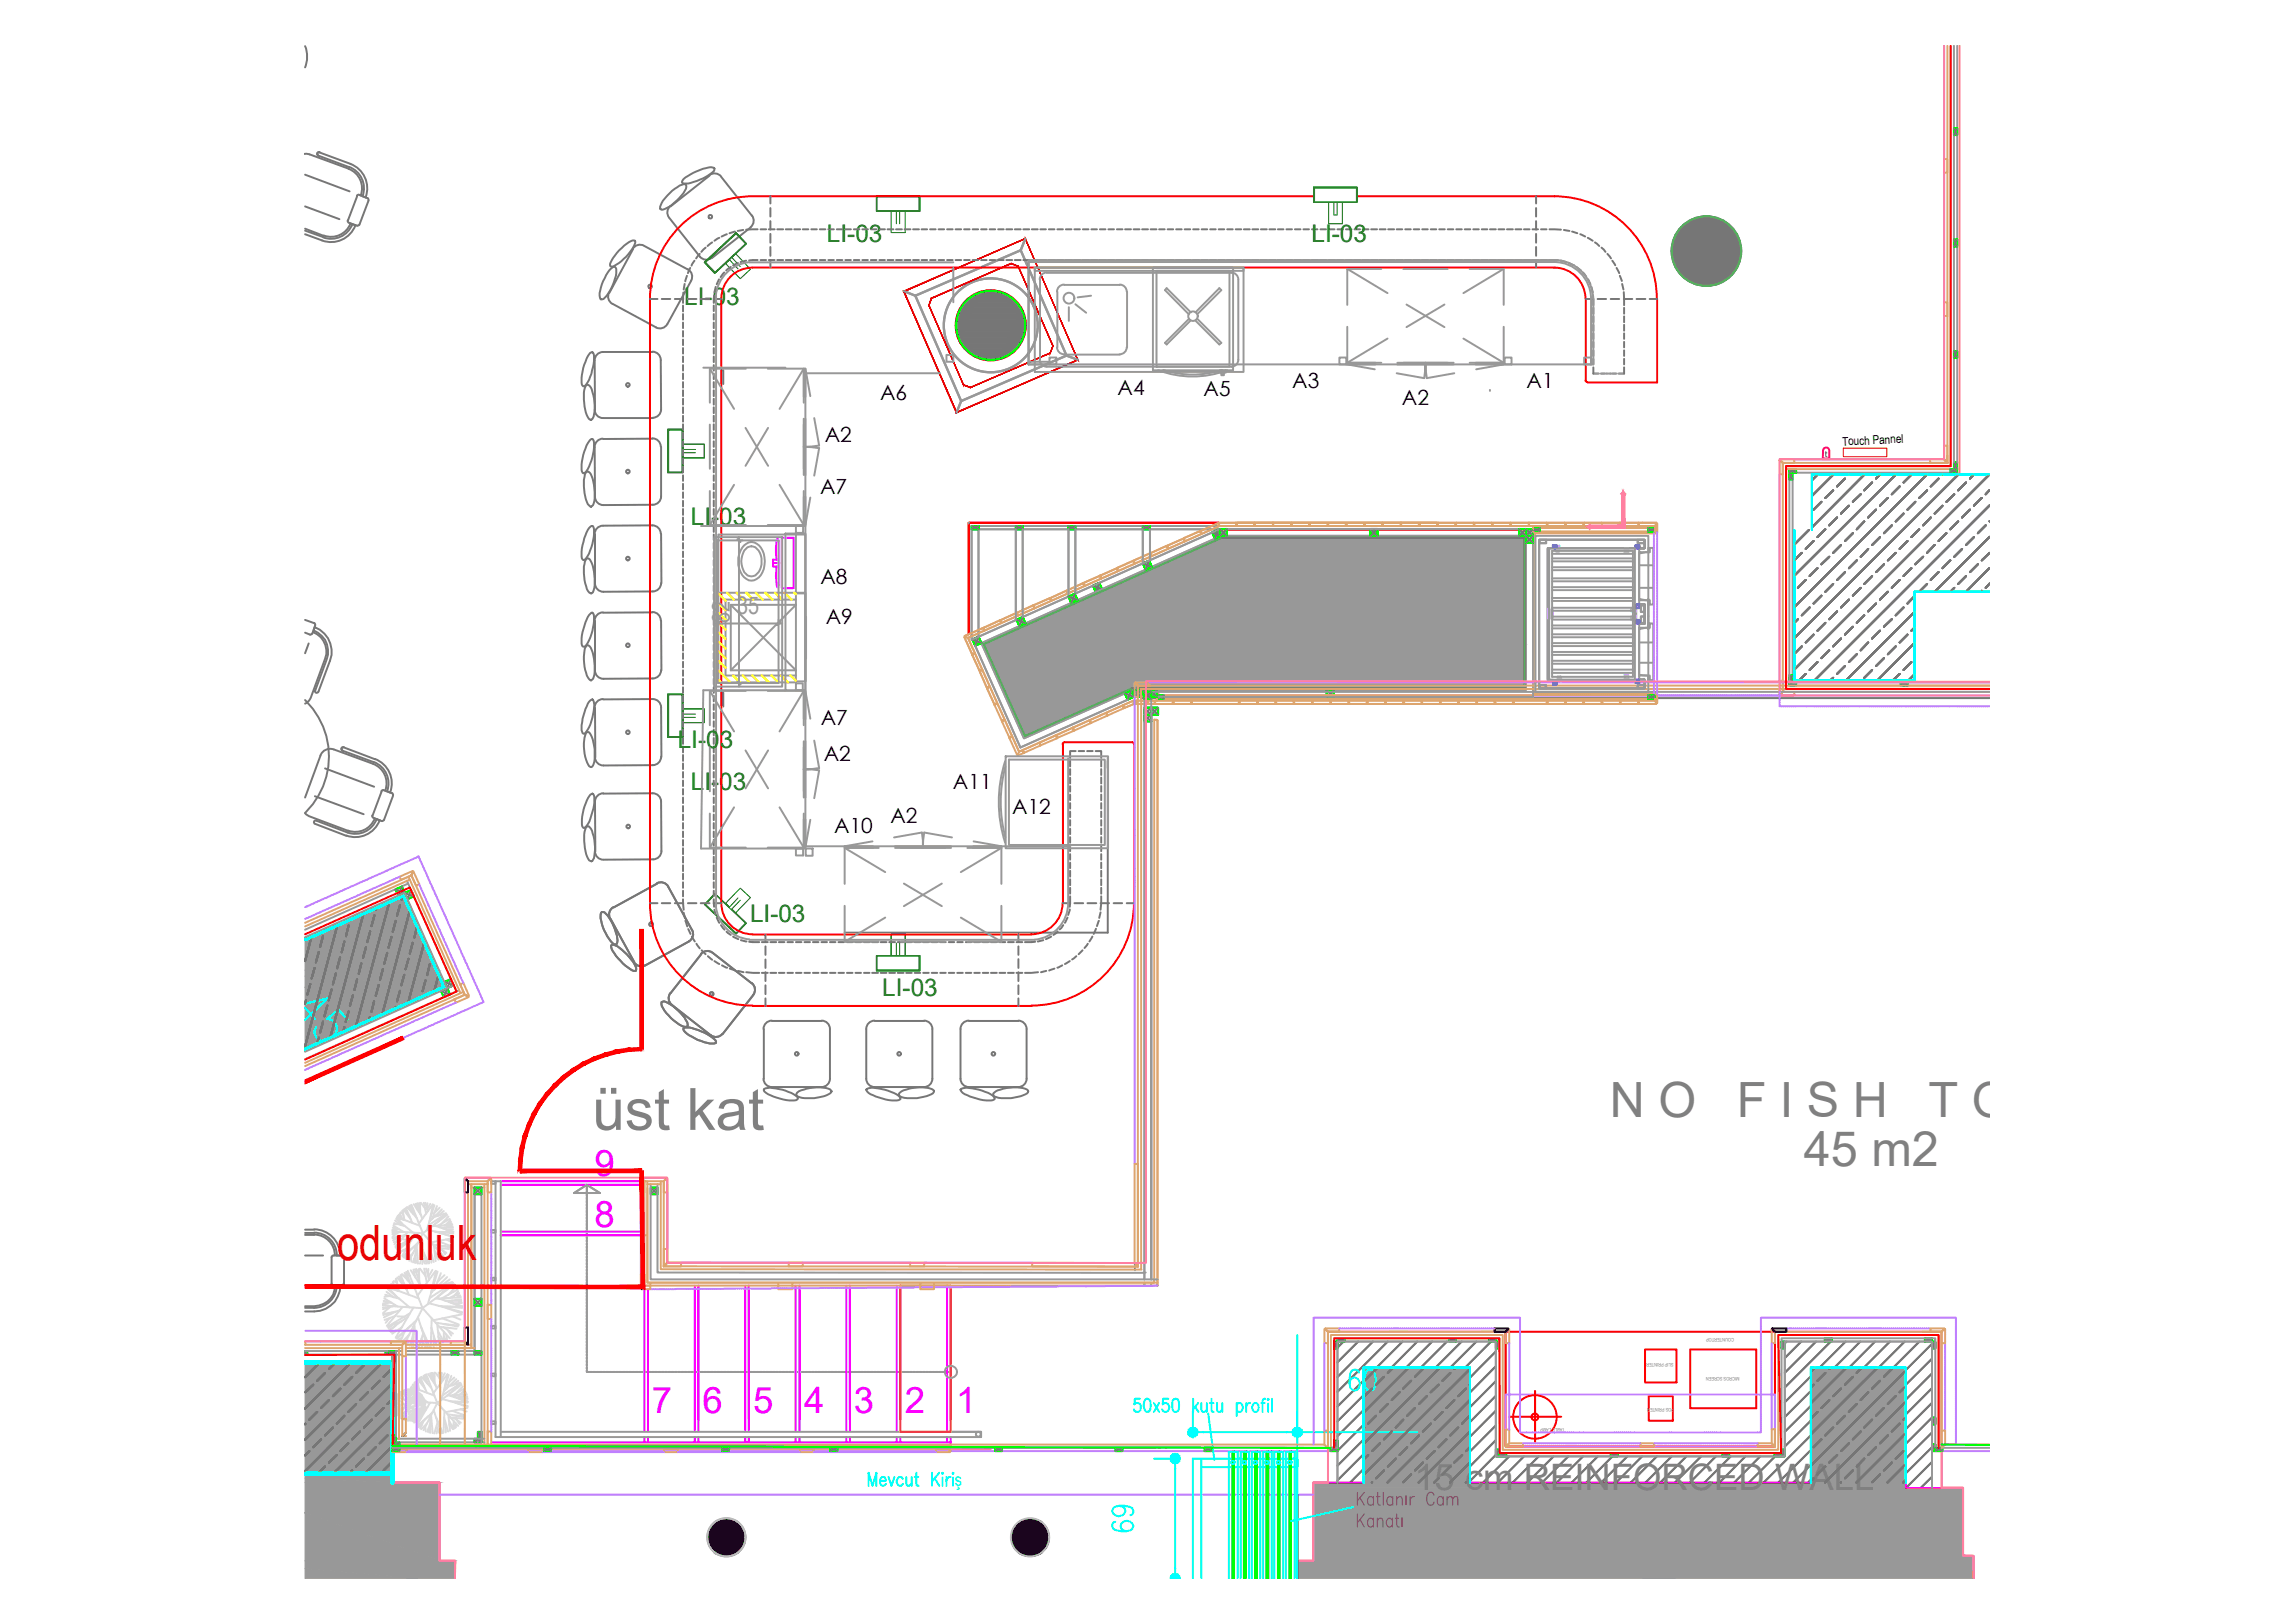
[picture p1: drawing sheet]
<svg xmlns="http://www.w3.org/2000/svg" width="297mm" height="210mm" viewBox="0 0 297 210" stroke-linecap="round" stroke-linejoin="round" font-family="sans-serif">
<defs><g id="words">
<text font-size="7.5" fill="#808080" x="76.6" y="146.2">üst kat</text>
<g font-size="6.3" fill="#808080">
<text x="208.3" y="144.5">N O</text>
<text x="224.7" y="144.5">F I S H</text>
<text x="249.5" y="144.5">T O D A Y</text>
<text x="233.4" y="150.9">45 m2</text>
</g>
<text font-size="6.3" fill="#d00" x="43.6" y="163.1">odunluk</text>
<g font-size="4.7" fill="#f0f">
<text x="76.9" y="152.2">9</text>
<text x="76.9" y="158.8">8</text>
<text x="84.3" y="182.8">7</text>
<text x="90.9" y="182.8">6</text>
<text x="97.4" y="182.8">5</text>
<text x="104" y="182.8">4</text>
<text x="110.5" y="182.8">3</text>
<text x="117.1" y="182.8">2</text>
<text x="123.7" y="182.8">1</text>
</g>
<text font-size="4.7" fill="#808080" x="183" y="192.8">15 cm REINFORCED WALL</text>
<g font-size="3.1" fill="#007a00">
<text x="107" y="31.3">LI-03</text>
<text x="169.7" y="31.3">LI-03</text>
<text x="88.5" y="39.5">LI-03</text>
<text x="89.4" y="68">LI-03</text>
<text x="87.7" y="96.8">LI-03</text>
<text x="89.4" y="102.2">LI-03</text>
<text x="97" y="119.3">LI-03</text>
<text x="114.1" y="128.9">LI-03</text>
</g>
<g font-size="3.1" fill="#989898">
<text x="94.4" y="80.6" transform="rotate(-90 94.4 80.6)">82</text>
<text x="95.3" y="79.5">35</text>
</g>
<g font-size="2.7">
<text x="113.8" y="51.7">A6</text>
<text x="144.6" y="51.2">A4</text>
<text x="155.7" y="51.3">A5</text>
<text x="167.2" y="50.2">A3</text>
<text x="181.4" y="52.4">A2</text>
<text x="197.5" y="50.2">A1</text>
<text x="106.7" y="57.2">A2</text>
<text x="106.1" y="63.9">A7</text>
<text x="106.1" y="75.6">A8</text>
<text x="106.8" y="80.7">A9</text>
<text x="106.2" y="93.8">A7</text>
<text x="106.6" y="98.4">A2</text>
<text x="107.9" y="107.7">A10</text>
<text x="115.2" y="106.5">A2</text>
<text x="123.3" y="102.1">A11</text>
<text x="131" y="105.3">A12</text>
</g>
<text font-size="2.4" fill="#0ff" x="123.5" y="192.3">ş</text>
<g font-size="2.4" fill="#723972">
<text x="181.2" y="197.6">ı</text>
<text x="181.7" y="194.8">ı</text>
</g>
<text font-size="1.6" x="238.4" y="57.7" transform="rotate(-2 238.4 57.7)">Touch Pannel</text>
<text font-size="1" x="236.1" y="59.1">t</text>
<g font-size=".6" fill="#808080">
<text x="224.3" y="173.1" transform="rotate(180 224.3 173.1)">COUNTERTOP</text>
<text x="216.5" y="176.4" transform="rotate(180 216.5 176.4)">SLIP PRINTER</text>
<text x="225.1" y="178.2" transform="rotate(180 225.1 178.2)">MICROS SCREEN</text>
<text x="202.5" y="184.8" transform="rotate(180 202.5 184.8)">TABLE LAMP</text>
<text x="216.6" y="182.2" transform="rotate(180 216.6 182.2)">POS PRINTER</text>
</g>
</g></defs>
<!-- layer: x-ref_base plan 1$0$SHG-WALL-HATCH -->
<g fill="#989898" stroke="#989898" stroke-width=".13">
<path d="M39.5 191.3l11.3 .6h-11.3z"/>
<path d="M39.5 195.8l17.4 6.2h-17.4z"/>
<path d="M39.5 203l14.3 1.3h-14.3z"/>
<path d="M39.5 176.5l11.3 14.2h-11.3z"/>
<path d="M129.9 89.1h16.6l-13.9 6.2z"/>
<path d="M169.9 191.9l76.7 .6v-.6zM169.9 191.9l76.7 .6h-76.7z"/>
<path d="M169.9 192.5l84.1 8.8v-8.8zM169.9 192.5l84.1 8.8h-84.1z"/>
<path d="M169.9 201.3h85.4zM169.9 201.3h85.4z"/>
<path d="M169.9 201.3l85.4 .7v-.7zM169.9 201.3l85.4 .7h-85.4z"/>
<path d="M167.9 202l46.9 2.3h-46.9zM167.9 202l46.9 2.3 40.5-2.3zM214.8 204.3l40.5-2.3v2.3z"/>
<path d="M39.5 191.3l11.3 .6v-1.2zM39.5 190.7h11.3l-11.3 .6z"/>
<path d="M39.5 195.8l17.4 6.2v-10.1zM39.5 191.9h17.4l-17.4 3.9z"/>
<path d="M53.8 204.3h5.1v-2.3zM39.5 202h19.4l-5.1 2.3zM39.5 202v1l14.3 1.3z"/>
<path d="M39.5 176.5l11.3 14.2v-14.4zM39.5 176.3h11.3l-11.3 .2z"/>
<path d="M234.3 177l12.3 14.9v-14.9zM234.3 177l12.3 14.9h-12.3z"/>
<path d="M176.4 177l13.8 14.9v-14.9zM176.4 177l13.8 14.9h-13.8z"/>
<path d="M158 69.6l39.2 13.8v-13.8zM127.3 83.4l30.7-13.8 39.2 13.8z"/>
<path d="M127.3 83.4l69.9 5.7v-5.7zM127.3 83.4l69.9 5.7h-67.3z"/>
<path d="M39.5 121.5v4.1h17.1zM39.5 121.5l12.8-5.7 4.3 9.8z"/>
<path d="M39.5 127.8h18l-18 8zM39.5 126.3v1.5h18z"/>
<path d="M39.5 126.3l18 1.5-.9-2.2zM39.5 125.6h17.1l-17.1 .7z"/>
</g>
<!-- layer: 0 -->
<g fill="#000" stroke="#000" stroke-width=".13">
<path d="M93.6 196.5h.6zM132.9 196.5h.6zM93.4 201.4h1.2zM132.7 201.4h1.2z"/>
<path d="M93.6 196.5l1 .1zM93.4 196.6h1.2z"/>
<path d="M93.4 196.6h1.4h-.2zM93.2 196.6h.2h1.4z"/>
<path d="M93.2 196.6l1.8 .1-.2-.1zM93 196.7l.2-.1 1.8 .1z"/>
<path d="M93 196.7l2.2 .1-.2-.1zM92.7 196.8l.3-.1 2.2 .1z"/>
<path d="M92.7 196.8l2.7 .1-.2-.1zM92.6 196.9l.1-.1 2.7 .1z"/>
<path d="M92.6 196.9l3 .2-.2-.2zM92.3 197.1l.3-.2 3 .2z"/>
<path d="M92.3 197.1l3.5 .2-.2-.2zM92.3 197.1l3.5 .2h-3.6z"/>
<path d="M92.2 197.3l3.7 .1-.1-.1zM92.2 197.3l3.7 .1h-3.9z"/>
<path d="M92 197.4l4.1 .2-.2-.2zM92 197.4l4.1 .2h-4.2z"/>
<path d="M91.9 197.6l4.3 .2-.1-.2zM91.9 197.6l4.3 .2h-4.4z"/>
<path d="M91.8 197.8l4.5 .2-.1-.2zM91.8 197.8l4.5 .2h-4.6z"/>
<path d="M91.7 198l4.7 .3-.1-.3zM91.7 198l4.7 .3h-4.8z"/>
<path d="M91.7 199.9l4.5 .2 .1-.2zM91.7 199.9l4.5 .2h-4.4z"/>
<path d="M91.6 198.3l4.8 .2v-.2zM91.6 198.3l4.8 .2h-4.8z"/>
<path d="M91.6 199.7l4.7 .2 .1-.2zM91.6 199.7l4.7 .2h-4.6z"/>
<path d="M91.6 198.5l4.8 .2v-.2zM91.6 198.5l4.8 .2h-4.9z"/>
<path d="M91.6 199.4l4.8 .3v-.3zM91.6 199.4l4.8 .3h-4.8z"/>
<path d="M91.5 198.7l4.9 .3v-.3zM91.5 198.7l4.9 .3h-4.9z"/>
<path d="M91.5 199l4.9 .2v-.2zM91.5 199l4.9 .2h-4.9z"/>
<path d="M91.5 199.2l4.9 .2v-.2zM91.5 199.2l4.9 .2h-4.8z"/>
<path d="M132.9 196.5l1 .1zM132.7 196.6h1.2z"/>
<path d="M132.7 196.6h1.3h-.1zM132.5 196.6h.2h1.3z"/>
<path d="M132.5 196.6l1.8 .1-.3-.1zM132.3 196.7l.2-.1 1.8 .1z"/>
<path d="M132.3 196.7l2.2 .1-.2-.1zM132.1 196.8l.2-.1 2.2 .1z"/>
<path d="M132.1 196.8l2.6 .1-.2-.1zM131.8 196.9l.3-.1 2.6 .1z"/>
<path d="M131.8 196.9l3.1 .2-.2-.2zM131.8 196.9l3.1 .2h-3.2z"/>
<path d="M131.7 197.1l3.4 .2-.2-.2zM131.7 197.1l3.4 .2h-3.6z"/>
<path d="M131.5 197.3l3.7 .1-.1-.1zM131.5 197.3l3.7 .1h-3.9z"/>
<path d="M131.3 197.4l4.1 .2-.2-.2zM131.3 197.4l4.1 .2h-4.2z"/>
<path d="M131.2 197.6l4.3 .2-.1-.2zM131.2 197.6l4.3 .2h-4.4z"/>
<path d="M131.1 197.8l4.5 .2-.1-.2zM131.1 197.8l4.5 .2h-4.6z"/>
<path d="M131 198l4.7 .3-.1-.3zM131 198l4.7 .3h-4.8z"/>
<path d="M131 199.9l4.5 .2 .1-.2zM131 199.9l4.5 .2h-4.4z"/>
<path d="M130.9 198.3l4.8 .2v-.2zM130.9 198.3l4.8 .2h-4.8z"/>
<path d="M130.9 199.7l4.7 .2 .1-.2zM130.9 199.7l4.7 .2h-4.6z"/>
<path d="M130.9 198.5l4.8 .2v-.2zM130.9 198.5l4.8 .2h-4.9z"/>
<path d="M130.9 199.4l4.8 .3v-.3zM130.9 199.4l4.8 .3h-4.8z"/>
<path d="M130.8 198.7l4.9 .3v-.3zM130.8 198.7l4.9 .3h-4.9z"/>
<path d="M130.8 199l4.9 .2v-.2zM130.8 199l4.9 .2h-4.9z"/>
<path d="M130.8 199.2l4.9 .2v-.2zM130.8 199.2l4.9 .2h-4.8z"/>
<path d="M93.4 201.4h.8zM93.6 201.4h.6z"/>
<path d="M93.2 201.3l1.4 .1 .2-.1zM93.2 201.3l1.4 .1h-1.2z"/>
<path d="M93 201.2l1.8 .1 .2-.1zM93 201.2l1.8 .1h-1.6z"/>
<path d="M92.7 201.1l2.3 .1 .2-.1zM92.7 201.1l2.3 .1h-2z"/>
<path d="M92.6 201l2.6 .1 .2-.1zM92.6 201l2.6 .1h-2.5z"/>
<path d="M92.3 200.8l3.1 .2 .2-.2zM92.3 200.8l3.1 .2h-2.8z"/>
<path d="M92.2 200.7l3.4 .1 .2-.1zM92.2 200.7l3.4 .1h-3.3z"/>
<path d="M92 200.5l3.8 .2 .1-.2zM92 200.5l3.8 .2h-3.6z"/>
<path d="M91.9 200.3l4 .2 .2-.2zM91.9 200.3l4 .2h-3.9z"/>
<path d="M91.8 200.1l4.3 .2 .1-.2zM91.8 200.1l4.3 .2h-4.2z"/>
<path d="M132.7 201.4h.8zM132.9 201.4h.6z"/>
<path d="M132.5 201.3l1.4 .1 .1-.1zM132.5 201.3l1.4 .1h-1.2z"/>
<path d="M132.3 201.2l1.7 .1 .3-.1zM132.3 201.2l1.7 .1h-1.5z"/>
<path d="M132.1 201.1l2.2 .1 .2-.1zM132.1 201.1l2.2 .1h-2z"/>
<path d="M131.8 201l2.7 .1 .2-.1zM131.8 201l2.7 .1h-2.4z"/>
<path d="M131.7 200.8l3 .2 .2-.2zM131.7 200.8l3 .2h-2.9z"/>
<path d="M131.5 200.7l3.4 .1 .2-.1zM131.5 200.7l3.4 .1h-3.2z"/>
<path d="M131.3 200.5l3.8 .2 .1-.2zM131.3 200.5l3.8 .2h-3.6z"/>
<path d="M131.2 200.3l4 .2 .2-.2zM131.2 200.3l4 .2h-3.9z"/>
<path d="M131.1 200.1l4.3 .2 .1-.2zM131.1 200.1l4.3 .2h-4.2z"/>
</g>
<!-- layer: 0-gnl-barme-tarama -->
<g fill="none" stroke="#767676" stroke-width=".25">
<path d="M173.8 173.6l-.8 .8M175.7 173.6l-2.7 2.7M177.6 173.6l-4.6 4.6M179.5 173.6l-6.5 6.5M180 177l3.4-3.4-3.4 3.4M181.5 173.6l-3.4 3.4M185.3 173.6l-3.4 3.4M187.2 173.6l-3.4 3.4M189.1 173.6l-3.4 3.4M191 173.6l-3.4 3.4M192.9 173.6l-3.4 3.4 3.4-3.4M193.5 174.9l-3.3 3.4"/>
<path d="M231.2 173.6l-.3 .3M233 173.6l-2.1 2.1M233.1 173.6l-2.2 2.2M234.9 173.6l-4 4M235 173.6l-4.1 4.1M236.8 173.6l-5.9 5.9M236.9 173.6l-6 6M237.3 177l3.4-3.4-3.4 3.4M238.8 173.6l-3.4 3.4M239.2 177l3.4-3.4-3.4 3.4M244.5 173.6l-3.4 3.4M246.4 173.6l-3.4 3.4"/>
<path d="M248.3 173.6l-3.4 3.4M248.3 173.6l-3.3 3.4M250 173.9l-3.4 3.4M250 175.8l-3.4 3.4 3.4-3.3M250 177.7l-3.4 3.4M250 179.6l-3.4 3.4M250 177.8l-3.4 3.3M250 179.7l-3.4 3.3M173 182l3.4-3.4-3.4 3.4M176.4 180.6l-3.4 3.3M176.4 182.5l-3.4 3.3 3.4-3.3M176.4 184.4l-3.4 3.3 3.4-3.3"/>
<path d="M176.4 186.3l-3.4 3.4M176.4 188.2l-3.4 3.4M176.4 190.1l-1.7 1.8 1.7-1.8M190.2 180.2l3.3-3.4-3.3 3.4M190.2 182.1l3.3-3.4-3.3 3.4M193.5 180.6l-3.3 3.4M193.5 182.5l-3.3 3.4 3.3-3.3M193.5 184.4l-3.3 3.4 3.3-3.3M193.5 186.4l-3.3 3.3M193.5 188.3l-3.3 3.3M193.5 186.4l-3.3 3.4M193.5 188.3l-3.3 3.4"/>
<path d="M193.8 191.9l3.4-3.4-3.4 3.4M195.3 188.5l-3.4 3.4M195.7 191.9l3.4-3.4-3.4 3.4M201 188.5l-3.4 3.4M202.9 188.5l-3.4 3.4M204.8 188.5l-3.4 3.4M206.7 188.5l-3.4 3.4 3.4-3.4M208.6 188.5l-3.4 3.4 3.4-3.4M209.1 191.9l3.3-3.4-3.3 3.4M210.5 188.5l-3.3 3.4M211 191.9l3.3-3.4-3.3 3.4M216.3 188.5l-3.4 3.4"/>
<path d="M218.2 188.5l-3.4 3.4M220.1 188.5l-3.4 3.4M222 188.5l-3.4 3.4 3.4-3.4M222.4 191.9l3.4-3.4-3.3 3.4M223.9 188.5l-3.4 3.4M224.3 191.9l3.4-3.4-3.3 3.4M229.6 188.5l-3.4 3.4M229.7 188.5l-3.4 3.4M230.9 181.4l3.4-3.3-3.4 3.4M234.3 180l-3.4 3.4M234.3 181.9l-3.4 3.4 3.4-3.4M234.3 183.8l-3.4 3.4 3.4-3.3"/>
<path d="M234.3 185.7l-6.2 6.2M234.3 187.6l-4.2 4.3M234.3 189.5l-2.3 2.4 2.3-2.3M234.3 191.5l-.4 .4M234.3 185.8l-6.1 6.1M234.3 187.7l-4.2 4.2M246.6 188.7l3.4-3.3-3.4 3.4M246.6 190.6l3.4-3.3-3.4 3.4M250 181.5l-3.4 3.4M250 183.4l-3.4 3.4M250 189.2l-3.4 3.3M250 191.1l-1.5 1.4 1.5-1.4"/>
<path d="M250 181.6l-3.4 3.4M250 183.5l-3.4 3.4"/>
</g>
<g fill="#767676" stroke="#767676" stroke-width=".13">
<path d="M220.1 28h1.1z"/>
<path d="M219.8 36.9h2l-.6 .1z"/>
<path d="M220.1 28.1h1.1z"/>
<path d="M220.1 28l1.7 .1zM219.8 28.1l.3-.1 1.7 .1z"/>
<path d="M219.8 28.1l2.3 .1-.3-.1zM219.3 28.2l.5-.1 2.3 .1z"/>
<path d="M219.3 28.2l3.3 .2-.5-.2zM218.9 28.4l.4-.2 3.3 .2z"/>
<path d="M218.9 28.4l4 .2-.3-.2zM218.5 28.6l.4-.2 4 .2z"/>
<path d="M218.5 28.6l4.8 .2-.4-.2zM218.2 28.8l.3-.2 4.8 .2z"/>
<path d="M218.2 28.8l5.5 .3-.4-.3zM217.8 29.1l.4-.3 5.5 .3z"/>
<path d="M217.8 29.1l6.2 .3-.3-.3zM217.8 29.1l6.2 .3h-6.5z"/>
<path d="M217.5 29.4l6.8 .3-.3-.3zM217.5 29.4l6.8 .3h-7.1z"/>
<path d="M217.2 29.7l7.3 .4-.2-.4zM217.2 29.7l7.3 .4h-7.5z"/>
<path d="M217 30.1l7.7 .3-.2-.3zM217 30.1l7.7 .3h-8z"/>
<path d="M216.7 30.4l8.2 .4-.2-.4zM216.7 30.4l8.2 .4h-8.4z"/>
<path d="M216.5 30.8l8.5 .4-.1-.4zM216.5 30.8l8.5 .4h-8.6z"/>
<path d="M216.4 31.2l8.7 .5-.1-.5zM216.4 31.2l8.7 .5h-8.8z"/>
<path d="M216.3 31.7l8.9 .4-.1-.4zM216.3 31.7l8.9 .4h-8.9z"/>
<path d="M216.3 32.1l8.9 .4v-.4zM216.3 32.1l8.9 .4h-8.9z"/>
<path d="M216.3 32.5l8.9 .4v-.4zM216.3 32.5l8.9 .4h-8.9z"/>
<path d="M216.3 32.9l8.8 .5 .1-.5zM216.3 32.9l8.8 .5h-8.8z"/>
<path d="M216.3 33.4l8.7 .4 .1-.4zM216.3 33.4l8.7 .4h-8.6z"/>
<path d="M216.4 33.8l8.5 .4 .1-.4zM216.4 33.8l8.5 .4h-8.4z"/>
<path d="M216.5 34.2l8.2 .3 .2-.3zM216.5 34.2l8.2 .3h-8z"/>
<path d="M216.7 34.5l7.8 .4 .2-.4zM216.7 34.5l7.8 .4h-7.5z"/>
<path d="M217 34.9l7.3 .4 .2-.4zM217 34.9l7.3 .4h-7.1z"/>
<path d="M217.2 35.3l6.8 .3 .3-.3zM217.2 35.3l6.8 .3h-6.5z"/>
<path d="M217.5 35.6l6.2 .3 .3-.3zM217.5 35.6l6.2 .3h-5.9z"/>
<path d="M217.8 35.9l5.5 .3 .4-.3zM217.8 35.9l5.5 .3h-5.1z"/>
<path d="M218.2 36.2l4.7 .2 .4-.2zM218.2 36.2l4.7 .2h-4.4z"/>
<path d="M218.5 36.4l4.1 .2 .3-.2zM218.5 36.4l4.1 .2h-3.7z"/>
<path d="M218.9 36.6l3.2 .1 .5-.1zM218.9 36.6l3.2 .1h-2.8z"/>
<path d="M219.3 36.7l2.5 .2 .3-.2zM219.3 36.7l2.5 .2h-2z"/>
<path d="M219.8 36.9l1.4 .1zM220.1 37h1.1z"/>
<path d="M220.1 28.1l1.7 .1zM219.8 28.2l.3-.1 1.7 .1z"/>
<path d="M219.8 28.2l2.4 .1-.4-.1zM219.3 28.3l.5-.1 2.4 .1z"/>
<path d="M219.3 28.3l3.3 .1-.4-.1zM219 28.4l.3-.1 3.3 .1z"/>
<path d="M219 28.4l4 .2-.4-.2zM218.5 28.6l.5-.2 4 .2z"/>
<path d="M218.5 28.6l4.9 .3-.4-.3zM218.2 28.9l.3-.3 4.9 .3z"/>
<path d="M218.2 28.9l5.5 .2-.3-.2zM217.8 29.1l.4-.2 5.5 .2z"/>
<path d="M217.8 29.1l6.2 .3-.3-.3zM217.8 29.1l6.2 .3h-6.5z"/>
<path d="M217.5 29.4l6.8 .3-.3-.3zM217.5 29.4l6.8 .3h-7.1z"/>
<path d="M217.2 29.7l7.4 .4-.3-.4zM217.2 29.7l7.4 .4h-7.6z"/>
<path d="M217 30.1l7.8 .3-.2-.3zM217 30.1l7.8 .3h-8z"/>
<path d="M216.8 30.4l8.1 .5-.1-.5zM216.8 30.4l8.1 .5h-8.3z"/>
<path d="M216.6 30.9l8.5 .3-.2-.3zM216.6 30.9l8.5 .3h-8.6z"/>
<path d="M216.5 31.2l8.7 .5-.1-.5zM216.5 31.2l8.7 .5h-8.8z"/>
<path d="M216.4 31.7l8.8 .4v-.4zM216.4 31.7l8.8 .4h-8.9z"/>
<path d="M216.3 32.1l9 .4-.1-.4zM216.3 32.1l9 .4h-9z"/>
<path d="M216.3 32.5l8.9 .4 .1-.4zM216.3 32.5l8.9 .4h-8.9z"/>
<path d="M216.3 32.9l8.9 .5v-.5zM216.3 32.9l8.9 .5h-8.8z"/>
<path d="M216.4 33.4l8.7 .4 .1-.4zM216.4 33.4l8.7 .4h-8.6z"/>
<path d="M216.5 33.8l8.4 .4 .2-.4zM216.5 33.8l8.4 .4h-8.3z"/>
<path d="M216.6 34.2l8.2 .4 .1-.4zM216.6 34.2l8.2 .4h-8z"/>
<path d="M216.8 34.6l7.8 .4 .2-.4zM216.8 34.6l7.8 .4h-7.6z"/>
<path d="M217 35l7.3 .3 .3-.3zM217 35l7.3 .3h-7.1z"/>
<path d="M217.2 35.3l6.8 .3 .3-.3zM217.2 35.3l6.8 .3h-6.5z"/>
<path d="M217.5 35.6l6.2 .3 .3-.3zM217.5 35.6l6.2 .3h-5.9z"/>
<path d="M217.8 35.9l5.6 .3 .3-.3zM217.8 35.9l5.6 .3h-5.2z"/>
<path d="M218.2 36.2l4.8 .2 .4-.2zM218.2 36.2l4.8 .2h-4.5z"/>
<path d="M218.5 36.4l4.1 .2 .4-.2zM218.5 36.4l4.1 .2h-3.6z"/>
<path d="M219 36.6l3.2 .2 .4-.2zM219 36.6l3.2 .2h-2.9z"/>
<path d="M219.3 36.8l2.5 .1 .4-.1zM219.3 36.8l2.5 .1h-2z"/>
<path d="M219.8 36.9l1.4 .1zM220.1 37h1.1z"/>
<path d="M127.6 37.7l1.7 .1-.8-.1zM126.8 37.8l.8-.1 1.7 .1z"/>
<path d="M126.8 37.8l3.3 .3-.8-.3zM126.1 38.1l.7-.3 3.3 .3z"/>
<path d="M126.1 38.1l4.7 .5-.7-.5zM125.4 38.6l.7-.5 4.7 .5z"/>
<path d="M125.4 38.6l6 .5-.6-.5zM124.8 39.1l.6-.5 6 .5z"/>
<path d="M124.8 39.1l7.1 .7-.5-.7zM124.8 39.1l7.1 .7h-7.6z"/>
<path d="M124.3 39.8l7.9 .7-.3-.7zM124.3 39.8l7.9 .7h-8.3z"/>
<path d="M123.9 40.5l8.6 .8-.3-.8zM123.9 40.5l8.6 .8h-8.8z"/>
<path d="M123.7 41.3l8.9 .8-.1-.8zM123.7 41.3l8.9 .8h-9z"/>
<path d="M123.6 42.1l8.9 .8 .1-.8zM123.6 42.1l8.9 .8h-8.8z"/>
<path d="M123.7 42.9l8.5 .8 .3-.8zM123.7 42.9l8.5 .8h-8.3z"/>
<path d="M123.9 43.7l8 .8 .3-.8zM123.9 43.7l8 .8h-7.6z"/>
<path d="M124.3 44.5l7.1 .6 .5-.6zM124.3 44.5l7.1 .6h-6.6z"/>
<path d="M124.8 45.1l6 .6 .6-.6zM124.8 45.1l6 .6h-5.4z"/>
<path d="M125.4 45.7l4.7 .4 .7-.4zM125.4 45.7l4.7 .4h-4z"/>
<path d="M126.1 46.1l3.2 .3 .8-.3zM126.1 46.1l3.2 .3h-2.5z"/>
<path d="M126.8 46.4l1.7 .2 .8-.2zM126.8 46.4l1.7 .2h-.9z"/>
<path d="M220.1 28l1.7 .1zM219.8 28.1l.3-.1 1.7 .1z"/>
<path d="M219.8 28.1l2.3 .1-.3-.1zM219.3 28.2l.5-.1 2.3 .1z"/>
<path d="M219.3 28.2l3.3 .2-.5-.2zM218.9 28.4l.4-.2 3.3 .2z"/>
<path d="M218.9 28.4l4 .2-.3-.2zM218.5 28.6l.4-.2 4 .2z"/>
<path d="M218.5 28.6l4.8 .2-.4-.2zM218.2 28.8l.3-.2 4.8 .2z"/>
<path d="M218.2 28.8l5.5 .3-.4-.3zM217.8 29.1l.4-.3 5.5 .3z"/>
<path d="M217.8 29.1l6.2 .3-.3-.3zM217.8 29.1l6.2 .3h-6.5z"/>
<path d="M217.5 29.4l6.8 .3-.3-.3zM217.5 29.4l6.8 .3h-7.1z"/>
<path d="M217.2 29.7l7.3 .4-.2-.4zM217.2 29.7l7.3 .4h-7.5z"/>
<path d="M217 30.1l7.7 .3-.2-.3zM217 30.1l7.7 .3h-8z"/>
<path d="M216.7 30.4l8.2 .4-.2-.4zM216.7 30.4l8.2 .4h-8.4z"/>
<path d="M216.5 30.8l8.5 .4-.1-.4zM216.5 30.8l8.5 .4h-8.6z"/>
<path d="M216.4 31.2l8.7 .5-.1-.5zM216.4 31.2l8.7 .5h-8.8z"/>
<path d="M216.3 31.7l8.9 .4-.1-.4zM216.3 31.7l8.9 .4h-8.9z"/>
<path d="M216.3 32.1l8.9 .4v-.4zM216.3 32.1l8.9 .4h-8.9z"/>
<path d="M216.3 32.5l8.9 .4v-.4zM216.3 32.5l8.9 .4h-8.9z"/>
<path d="M216.3 32.9l8.8 .5 .1-.5zM216.3 32.9l8.8 .5h-8.8z"/>
<path d="M216.3 33.4l8.7 .4 .1-.4zM216.3 33.4l8.7 .4h-8.6z"/>
<path d="M216.4 33.8l8.5 .4 .1-.4zM216.4 33.8l8.5 .4h-8.4z"/>
<path d="M216.5 34.2l8.2 .3 .2-.3zM216.5 34.2l8.2 .3h-8z"/>
<path d="M216.7 34.5l7.8 .4 .2-.4zM216.7 34.5l7.8 .4h-7.5z"/>
<path d="M217 34.9l7.3 .4 .2-.4zM217 34.9l7.3 .4h-7.1z"/>
<path d="M217.2 35.3l6.8 .3 .3-.3zM217.2 35.3l6.8 .3h-6.5z"/>
<path d="M217.5 35.6l6.2 .3 .3-.3zM217.5 35.6l6.2 .3h-5.9z"/>
<path d="M217.8 35.9l5.5 .3 .4-.3zM217.8 35.9l5.5 .3h-5.1z"/>
<path d="M218.2 36.2l4.7 .2 .4-.2zM218.2 36.2l4.7 .2h-4.4z"/>
<path d="M218.5 36.4l4.1 .2 .3-.2zM218.5 36.4l4.1 .2h-3.7z"/>
<path d="M218.9 36.6l3.2 .1 .5-.1zM218.9 36.6l3.2 .1h-2.8z"/>
<path d="M219.3 36.7l2.5 .2 .3-.2zM219.3 36.7l2.5 .2h-2z"/>
<path d="M219.8 36.9l1.4 .1zM220.1 37h1.1z"/>
</g>
<!-- layer: 0-gnl-tarama -->
<g fill="none" stroke="#989898" stroke-width=".25">
<path d="M136.3 79.3l9.9 9.9M136.4 79.2l9.9 10M136.5 79.2l9.9 9.9M139 78.1l10.9 11M139 78.1l11 11M139.1 78.1l11 11M141.6 76.9l12.1 12.2M141.7 76.9l12.2 12.2M144.2 75.7l13.4 13.4M144.3 75.7l13.4 13.4M144.4 75.7l13.3 13.4M146.9 74.6l14.5 14.5"/>
<path d="M147 74.5l14.5 14.6M147 74.5l14.6 14.6M149.5 73.4l15.7 15.7M149.6 73.4l15.7 15.7M149.7 73.3l15.7 15.8M152.2 72.2l16.8 16.9M152.2 72.2l16.9 16.9M152.3 72.2l16.9 16.9M154.8 71l18.1 18.1M154.9 71l18 18.1M155 71l18 18.1M157.5 69.9l19.2 19.2"/>
<path d="M157.5 69.8l19.3 19.3M157.6 69.8l19.2 19.3M161 69.6l19.5 19.5M161.1 69.6l19.5 19.5M161.2 69.6l19.5 19.5M164.8 69.6l19.5 19.5M164.9 69.6l19.5 19.5M165 69.6l19.5 19.5M168.7 69.6l19.4 19.5M168.8 69.6l19.4 19.5M168.8 69.6l19.5 19.5M172.5 69.6l19.5 19.5"/>
<path d="M172.6 69.6l19.4 19.5M172.6 69.6l19.5 19.5M176.3 69.6l19.5 19.5M176.4 69.6l19.4 19.5M176.5 69.6l19.5 19.5M180.1 69.6l17.1 17.1M180.2 69.6l17 17M180.3 69.6l16.9 16.9M184 69.6l13.2 13.3M184 69.6l13.2 13.2M184.1 69.6l13.1 13.1M187.8 69.6l9.4 9.5"/>
<path d="M187.8 69.6l9.4 9.4M187.9 69.6l9.3 9.3M191.6 69.6l5.6 5.7M191.7 69.6l5.5 5.5M191.8 69.6l5.4 5.5M195.4 69.6l1.8 1.8M195.5 69.6l1.7 1.7M195.6 69.6l1.6 1.6M128.4 82.8l9.9 9.9M128.5 82.8l9.9 9.9M128.9 87l6.9 6.9M129 87.1l6.7 6.8"/>
<path d="M129 87.3l6.7 6.6M131 81.7l9.9 9.8M131.1 81.6l9.9 9.9M131.2 81.6l9.9 9.9M132 93.9l1.2 1.1M132.1 94l1 1M132.1 94.2l.9 .9M133.7 80.5l9.9 9.8M133.7 80.4l10 9.9M133.8 80.4l9.9 9.9M74.3 154.4l1.6-1.1 1.7 1.1zM75.9 153.3l-1.6 1.1h3.3"/>
<path d="M75.9 153.3v.2M75.9 153.7v.3M75.9 154.1v.3M75.9 154.5v.3M75.9 154.9v.3M75.9 155.4v.3M75.9 155.8v.3M75.9 156.2v.3M75.9 156.6v.3M75.9 157.1v.3M75.9 157.5v.3M75.9 157.9v.3"/>
<path d="M75.9 158.3v.3M75.9 158.8v.2M75.9 159.2v.3M75.9 159.6v.3M75.9 153.3l1.7 1.1M75.9 177.3v.2h.3M75.9 160v.3M75.9 160.4v.3M75.9 160.9v.2M75.9 161.3v.2M75.9 161.7v.3M75.9 162.1v.3"/>
<path d="M75.9 162.6v.2M75.9 163v.2M75.9 163.4v.3M75.9 163.8v.3M75.9 164.3v.2M75.9 164.7v.2M75.9 165.1v.3M75.9 165.5v.3M75.9 165.9v.3M75.9 166.3v.3M75.9 166.8v.2M75.9 167.2v.3"/>
<path d="M75.9 167.6v.3M75.9 168v.3M75.9 168.4v.3M75.9 168.9v.3M75.9 169.3v.3M75.9 169.7v.3M75.9 170.1v.3M75.9 170.6v.3M75.9 171v.3M75.9 171.4v.3M75.9 171.8v.3M75.9 172.3v.3"/>
<path d="M75.9 172.7v.3M75.9 173.1v.3M75.9 173.5v.3M75.9 173.9v.3M75.9 174.4v.3M75.9 174.8v.2M75.9 175.2v.3M75.9 175.6v.3M75.9 176.1v.2M75.9 176.5v.2M75.9 176.9v.3M76.3 177.5h.3"/>
<path d="M76.7 177.5h.3M77.1 177.5h.3M77.6 177.5h.3M78 177.5h.3M78.4 177.5h.3M78.8 177.5h.3M79.3 177.5h.3M79.7 177.5h.3M80.1 177.5h.3M80.5 177.5h.3M81 177.5h.3M81.4 177.5h.3"/>
<path d="M81.8 177.5h.3M82.2 177.5h.3M82.6 177.5h.3M83.1 177.5h.3M83.5 177.5h.3M83.9 177.5h.3M84.3 177.5h.3M84.8 177.5h.2M85.2 177.5h.2M85.6 177.5h.3M86 177.5h.3M86.5 177.5h.2"/>
<path d="M86.9 177.5h.2M87.3 177.5h.3M87.7 177.5h.3M88.2 177.5h.2M88.6 177.5h.2M89 177.5h.3M89.4 177.5h.3M89.8 177.5h.3M90.2 177.5h.3M90.6 177.5h.3M91.1 177.5h.3M91.5 177.5h.3"/>
<path d="M91.9 177.5h.3M92.3 177.5h.3M92.8 177.5h.3M93.2 177.5h.3M93.6 177.5h.3M94 177.5h.3M94.5 177.5h.3M94.9 177.5h.3M95.3 177.5h.3M95.7 177.5h.3M96.2 177.5h.2M96.6 177.5h.3"/>
<path d="M97 177.5h.3M97.4 177.5h.3M97.8 177.5h.3M98.3 177.5h.3M98.7 177.5h.3M99.1 177.5h.3M99.5 177.5h.3M100 177.5h.3M100.4 177.5h.2M100.8 177.5h.3M101.2 177.5h.3M101.7 177.5h.2"/>
<path d="M102.1 177.5h.2M102.5 177.5h.3M102.9 177.5h.3M103.3 177.5h.3M103.8 177.5h.2M104.2 177.5h.3M104.6 177.5h.3M105 177.5h.3M105.5 177.5h.2M105.8 177.5h.3M106.3 177.5h.3M106.7 177.5h.3"/>
<path d="M107.1 177.5h.3M107.5 177.5h.3M108 177.5h.3M108.4 177.5h.3M108.8 177.5h.3M109.2 177.5h.3M109.7 177.5h.3M110.1 177.5h.3M110.5 177.5h.3M110.9 177.5h.3M111.4 177.5h.2M111.8 177.5h.3"/>
<path d="M112.2 177.5h.3M112.6 177.5h.3M113 177.5h.3M113.5 177.5h.3M113.9 177.5h.3M114.3 177.5h.3M114.7 177.5h.3M115.2 177.5h.3M115.6 177.5h.2M116 177.5h.3M116.4 177.5h.3M116.9 177.5h.2"/>
<path d="M117.3 177.5h.2M117.7 177.5h.3M118.1 177.5h.3M118.5 177.5h.3M119 177.5h.2M119.4 177.5h.2M119.8 177.5h.3M120.2 177.5h.3M120.7 177.5h.2M121 177.5h.3M121.5 177.5h.3M121.9 177.5h.3"/>
<path d="M122.3 177.5h.3M122.7 177.5h.3M63.1 187.5h2.2"/>
<circle cx="123" cy="177.5" r=".79"/>
</g>
<g fill="#989898" stroke="#989898" stroke-width=".13">
<path d="M129.9 89.1h16.6l-13.9 6.2z"/>
<path d="M158 69.6l39.2 13.8v-13.8zM127.3 83.4l30.7-13.8 39.2 13.8z"/>
<path d="M127.3 83.4l69.9 5.7v-5.7zM127.3 83.4l69.9 5.7h-67.3z"/>
<path d="M158 69.6l39.2 13.8v-13.8zM127.3 83.4l30.7-13.8 39.2 13.8z"/>
<path d="M127.3 83.4l69.9 5.7v-5.7zM127.3 83.4l69.9 5.7h-67.3z"/>
</g>
<!-- layer: 1-gnl-ahsap -->
<g fill="none" stroke="#dda56e" stroke-width=".25">
<path d="M251.9 5.9v54M252.4 5.9v54.4h-21.3v28.9M251.5 20.6h.4v1.8h-.4zM251.5 39.1h.4v1.8h-.4zM230.2 59.6l.4 .3v1.5h-.4zM230.3 59.4h1.8v.5h-1.5l-.3-.3zM230.3 59.4v.2M249.7 59.9h2.2h-21.3v29.6h26.8M249.7 59.4h1.8l.4 .5h-2.2zM251.5 57.7h.4v2.2l-.4-.5zM131.6 79.4l.1 .3M133.7 78.4l.1 .3"/>
<path d="M135.9 77.5l.1 .3M138.1 76.5v.3M140.2 75.4l.1 .1-.2 .1v-.1l-2 .9v.1h-.1h-.1l-2 .9v.1h-.1v-.1l-2.1 .9 .1 .1-.1 .1-.1-.1-2 .9v.1l-.1 .1v-.2l-2.1 1h.1l-.2 .1v-.1l-2 .9v.1l-.1 .1-.1-.1-2.3 1 .1 .1-.1 .1 .9 2.1h.1l.1 .1-.1 .1 .9 2 .1-.1v.2l.8 2h.2v.1l-.1 .1 .9 2h.1l.1 .1h-.1l.9 2.1 .1-.1v.1l-.1 .1 1 2h.1v.1h-.1l1 2.2h.1l.7-.2v-.1l.1-.1v.1l2.1-.9-.1-.1h.1h.1l2.1-.9-.1-.1h.1v.1l2.1-.9v-.2h.1v.1l2.1-.9v-.2l.1 .2 2-1v-.1h.1v.1l2.1-.9-.1-.1 .1-.1 .1 .1 1.2-.5h1.7v-.1h.2v.1M140.2 75.6l.1 .2M142.4 74.5v.1h-.1v-.1M142.4 74.6l.1 .3M144.5 73.6l.1 .3M146.7 72.6l-.1 .1v-.1M146.7 72.7l.1 .2M148.9 71.7v.3M151 70.7l.1 .3M153.2 69.8l.1 .3"/>
<path d="M155.3 68.8l.1 .3M157.5 68.1h56.6M157.7 67.6v.5l-32.5 14.5 6.6 14.7 14.8-6.6h67.5M159.9 67.8v.3M162.3 67.8v.3M164.7 67.8v.3M167.1 67.8v.3M169.4 67.8v.3M171.8 67.8v.3M174.1 67.8v.3M176.5 67.8v.3M178.9 67.8v.3"/>
<path d="M181.2 67.8v.3M183.6 67.8v.3M186 67.8v.3M188.3 67.8v.3M190.7 67.8v.3M193.1 67.8v.3M195.4 67.8v.3M197.8 67.8v.3M198.3 68.3h15.8M198.3 68.1v.4M200.2 67.8v.3M202.5 67.8v.3"/>
<path d="M204.9 67.8v.3M207.2 67.8v.3M209.6 67.8v.3M212 67.8v.3M214.1 68.8l.2 .1v.1h-15.7v20.7h15.7M214.1 68.8h-15.8l.3 .2M214.1 68.3v.5M214.3 68.9h.1v-1.1h-.1v-.2h-2.3v.2h-.1v-.2h-2.3v.2v-.2h-2.3v.2h-.1v-.2h-2.3v.2h-.1v-.2h-2.2v.2h-.1v-.2h-2.3v.2h-.1v-.2h-2.3v.2v-.2h-2.3v.2h-.1v-.2h-2.3v.2h-.1v-.2h-2.2v.2h-.2v-.2h-2.2v.2h-.1v-.2h-2.3v.2h-.1v-.2h-2.2v.2h-.2v-.2h-2.2v.2h-.1v-.2h-2.3v.2h-.1v-.2h-2.2v.2h-.1v-.2h-2.3v.2h-.1v-.2h-2.3v.2h-.1v-.2h-2.2v.2h-.2v-.2h-2.2v.2h-.1v-.2h-2.3v.2h-.1v-.2h-2.2v.2h-.1v-.2h-2.3v.2h-.1v-.2h-2.2l-2.4 1.1 .1 .1h-.1l-.1-.1-2 .9v.2h-.1l-.1-.1-2 .9 .1 .1-.2 .1v-.1l-2 .9v.1h-.1l-.1-.1-4.2 1.9 .1 .1-.1 .1-.1-.1-4.2 1.8M214.3 67.8l-.2 .5M231.1 60.7h22.1M124.9 82.4l.3 .2M126.1 84.5l-.2 .1"/>
<path d="M127.1 86.7l-.3 .1M127.3 81.4l.1 .2M128.1 88.9h-.3M129 91l-.3 .1M129.4 80.4l.1 .2M130 93.2l-.3 .1M131 95.3l-.3 .1M131.8 97.3l-.1 .4M132.3 97.1l.1 .2M134.5 96.1l.1 .3M136.6 95.1l.2 .3M138.8 94.1l.1 .3"/>
<path d="M140.9 93.2l.2 .3M143.1 92.2l.1 .3M145.3 91.3l.1 .3M146.6 90.7l.1 .4M146.8 88.4l.4 .3v1.5h-.4zM146.8 88.4h.1M146.9 88.3l.3 .4M146.9 88.3h1.8v.4h-1.5zM147 90.7v.3M147.2 88.7h110.2M147.2 88.7v75.2M147.7 89.5h2v.5h-2z"/>
<path d="M148.5 90.7v.3M149.4 90.7v.3M149.7 90.4h64.4M149.7 90h64.4M149.7 90v.7M149.9 89.7l-.2 .3M151.8 90.7v.3M154.1 90.7v.3M160.2 91.1v-.1h.2v.1M160.3 90.7v.3M162.7 90.7v.3M165 90.7v.3"/>
<path d="M167.4 90.7v.3M169.8 90.7v.3M172.1 90.7v.3M174.5 90.7v.3M176.9 90.7v.3M179.2 90.7v.3M181.6 90.7v.3M184 90.7v.3M186.3 90.7v.3M188.7 90.7v.3M191.1 90.7v.3M193.4 90.7v.3"/>
<path d="M195.8 90.7v.3M200.2 90.7v.3M202.5 90.7v.3M204.9 90.7v.3M207.2 90.7v.3M209.6 90.7v.3M212 90.7v.3M214.1 90.4l.2 .6M214.3 89.7v.1h.1v1.2h-.1v.1h-2.3v-.1h-.1v.1h-2.3v-.1v.1h-2.3v-.1h-.1v.1h-2.3v-.1h-.1v.1h-2.2v-.1h-.1v.1h-2.3v-.1h-.1v.1h-4.3v-.1h-.1v.1h-2.2v-.1h-.1v.1h-2.3v-.1h-.1v.1h-2.3v-.1h-.1v.1h-2.2v-.1h-.1v.1h-2.3v-.1h-.1v.1h-2.2v-.1h-.2v.1h-2.2v-.1h-.1v.1h-2.3v-.1h-.1v.1h-2.2v-.1h-.2v.1h-2.2v-.1h-.1v.1h-2.3v-.1h-.1v.1h-2.3v-.1v.1h-2.3v-.1h-.1v.1h-2.3v-.1h-.1v.1h-8.4v-.1h-.1v.1h-2.3v-.1h-.1v.1h-2.2v-.1h-.1v.1h-2.4v-.1h.1v.1M214.3 89.8l-.2 .2v.4M214.3 89.7v.1M230.2 88.1h.4v1.4l-.3 .4h-.1z"/>
<path d="M230.3 89.9l.3-.4h1.5v.5h-1.8zM257.4 89.2h-109.8l.1 75.1h-62.2v-11.4M39.5 119.4l13.7-6.1 6.9 15.4-20.6 9.3M51.7 113.5l1.7-.8v.1l-.2 .5-1.3 .6zM52.8 113.5l6.8 15M53 113.8l-13.5 6.1M53.4 112.7v.1h.1M53.4 112.8h.1l.7 1.6-.4 .2-.6-1.3zM58.8 129.3l1.3-.6 .5 .2v.1l-1.6 .8zM59.5 127.4l.5-.2 .7 1.7h-.1l-.5-.2zM60 128.4l-20.5 9.1M60.1 152.5h.1v-.1h3.2v.1h.2"/>
<path d="M60.6 152.9h2.5M60.6 153.2h2.5M60.6 154.3v17.5M61 153.2v21.3M61 153.7h1.7M62.7 153.2v33.9M63.1 152.9l.3-.4h.2v1.8h-.5zM63.1 152.9v34.2M82.9 152.5h.1v-.1h3.2v.1l-.3 .4M82.9 152.5h.1l.4 .4v1.4h-.5zM83.5 159.9h.2M83.7 152.9v13.1h66"/>
<path d="M83.7 153.2h1.8M85.9 152.9h-2.5v13.5h66.3v-73.2l-.4-.1v72.9h-65.6v-12.2M85.9 152.9v11h61.3M85.9 152.9l.3-.4h.1v1.8h-.4zM146.8 150.6h.4v13.3l-.4-.5zM39.5 173.6v.4M39.5 174.5h12.5M39.5 174h12.5M50.6 173.6h1.8v.1h.1v1.8h-.5v-1.5l.4-.3-.4 .3h-1.4zM51.6 174.5v11.8M52 175.5v8.1M52.5 174.5h8.9"/>
<path d="M52.5 174h8.5M57 173.6v.1M57 173.8v.1M57 173.9v.2M57 174.1v.1M57 174.3v.1M57 174.5v.1M57 174.6v.2M57 174.8v.1M57 175h.1M57 175.1v.1M57 175.3v.1"/>
<path d="M57 175.5v.1M57 175.6v.1M57 175.8v.1M57 175.9v.2M57 176.1v.1M57 176.3v.1M57 176.4v.2M57 176.6v.1M57 176.8v.1M57 177v.1M57 177.1v.1M57 177.3v.1"/>
<path d="M57 177.5v.1M57 177.6v.2M57 177.8v.1M57 178v.1M57 178.1v.1M57 178.3v.1M57 178.5v.1M57 178.6v.1M57 178.8v.1M57 178.9v.2M57 179.1v.1M57 179.3v.1"/>
<path d="M57 179.5v.1M57 179.6v.1M57 179.8v.1M57 180v.1M58.3 173.6h1.8l.5 .4h-2.3zM60.1 173.6v.1M60.1 173.8v.1M60.1 173.9v.2M60.1 174.1v.1M60.1 174.3v.1M60.1 174.5v.1M60.1 174.6v.2"/>
<path d="M60.1 174.8v.1M60.1 175h.1M60.1 175.1v.1M60.1 175.3v.1M60.1 175.5v.1M60.1 175.6v.1M60.1 175.8v.1M60.1 175.9v.2M60.1 176.1v.1M60.1 176.3v.1M60.1 176.4v.2M60.1 176.6v.1"/>
<path d="M60.1 176.8v.1M60.1 177v.1M60.1 177.1v.1M60.1 177.3v.1M60.1 177.5v.1M60.1 177.6v.2M60.1 177.8v.1M60.1 178v.1M60.1 178.1v.1M60.1 178.3v.1M60.1 178.5v.1M60.1 178.6v.1"/>
<path d="M60.1 178.8v.1M60.1 178.9v.2M60.1 179.1v.1M60.1 179.3v.1M60.1 179.5v.1M60.1 179.6v.1M60.1 179.8v.1M60.1 180v.1M60.6 173v1M63.1 168.9h.5v1.8h-.5zM82.9 164.9h.5v1.5l-.4 .3h-.1zM82.9 166.4v.3"/>
<path d="M83.4 166.4h.7v.4h-1.1M84.1 166v.4M85.9 161.6h.4v1.8l-.4 .5zM85.9 163.9l.4-.5h1.8v.5zM100.7 166v.8h1.8v-.8M102 163.4h1.9v.5h-1.9zM117.7 163.4h1.9v.5h-1.9zM119.1 166v.8h1.7v-.8M133.5 163.4h13.3l.4 .5h-13.7zM171.5 172l.3 .3-.3-.3h-.2v1.8h.5v-1.5M171.5 171.9h1.7v.4h-1.4zM171.8 172.5v14.9l-.5-.5"/>
<path d="M179.8 172.3h2.2M191.6 172.3h2.3M194 172.3h.8v1.5M194.7 172.3h-22.9v1.5M194.8 172.5v14.7h34.8v-13.4M194.8 172.3l.3-.3h.2v1.8h-.5zM229.2 172l.4 .3v1.5h-.4zM229.3 172l.3 .3h21.6v15.1l.4-.5v-1.8h-.4v1.8M229.3 171.9l-.1 .1M229.6 176.3v2.3M248.8 172.3h2.4M249.7 171.9h1.8v.1l-.3 .3h-1.5z"/>
<path d="M251.2 172.3l.3-.3h.1v1.8h-.4zM251.5 171.9v.1h.1M251.5 172l-.3 .3M50.8 187.5h71.8v-.4h.4v.7h-.1M50.8 187.5h1.8v.4h-1.8zM50.8 187.1h72.2M50.8 186.9h120.5M52 183.6h.5v1.8l-.5 .4zM52 185.8h.5M57 180.1v.2M57 180.3v.1M57 180.5v.1"/>
<path d="M57 180.6v.2M57 180.8v.1M57 181v.1M57 181.1v.1M57 181.3v.1M57 181.5v.1M57 181.7h.1M57 181.8v.1M57 181.9v.2M57 182.1v.1M57 182.3v.1M57 182.5v.1"/>
<path d="M57 182.6v.2M57 182.8v.1M57 183v.1M57 183.1v.2M57 183.3v.1M57 183.5v.1M57 183.6v.2M57 183.8v.1M57 184v.1M57 184.2h.1M57 184.3v.1M57 184.5v.1"/>
<path d="M57 184.7h.1M57 184.8v.1M57 185v.1M57 185.1v.2M57 185.3v.1M57 185.5v.1M57 185.6v.2M57 185.8v.1M57 186v.1M57 186.1v.2M57 186.3v.1M57 186.5v.1"/>
<path d="M57 186.6v.2M57 186.8v.1M60.1 180.1v.2M60.1 180.3v.1M60.1 180.5v.1M60.1 180.6v.2M60.1 180.8v.1M60.1 181v.1M60.1 181.1v.1M60.1 181.3v.1M60.1 181.5v.1M60.1 181.7h.1"/>
<path d="M60.1 181.8v.1M60.1 181.9v.2M60.1 182.1v.1M60.1 182.3v.1M60.1 182.5v.1M60.1 182.6v.2M60.1 182.8v.1M60.1 183v.1M60.1 183.1v.2M60.1 183.3v.1M60.1 183.5v.1M60.1 183.6v.2"/>
<path d="M60.1 183.8v.1M60.1 184v.1M60.1 184.2h.1M60.1 184.3v.1M60.1 184.5v.1M60.1 184.7h.1M60.1 184.8v.1M60.1 185v.1M60.1 185.1v.2M60.1 185.3v.1M60.1 185.5v.1M60.1 185.6v.2"/>
<path d="M60.1 185.8v.1M60.1 186v.1M60.1 186.1v.2M60.1 186.3v.1M60.1 186.5v.1M60.1 186.6v.2M60.1 186.8v.1M63.1 185.3h.5v1.8h-.5zM68.3 187.5h1.9v.4h-1.9zM85.9 187.5h1.8v.4h-1.8zM103.5 187.5h1.8v.4h-1.8zM121.1 187.5h1.5l.3 .3v.1h-1.8z"/>
<path d="M171.3 186.9v-1.8h.5v1.8M172.2 187.4v-14.6h22.2v14.8h35.7v-14.8h20.7v14.6M194.8 185h.5v1.8l-.5 .4zM194.8 187.2l.5-.4h1.7v.4zM194.8 183.4v2.2M212.2 186.8h1.8v.4h-1.8zM227.4 186.8h1.8l.4 .4h-2.2zM229.2 185h.4v2.2l-.4-.4zM229.6 185.8v1.4h-34.8M251.6 186.9h5.8"/>
</g>
<!-- layer: x-ref_base plan 1$0$SHG-WALLS-EXISTING -->
<path d="M57.5 127.8l-5.2-12-12.8 5.7 12.8-5.7 5.2 12-18 8 11.3-5M39.5 176.3h11.3v14.4h-11.3M50.8 190.7v1.2h6.1v10.1h2v2.3M169.9 191.9h6.5v-14.9h13.8v14.9h44.1v-14.9h12.3v15.5h7.4v8.8M169.9 191.9v10.1h-2v2.3M169.9 191.9h6.5M190.2 191.9h44.1M246.6 191.9v.6h7.4v8.8M254 201.3h1.3v3" fill="none" stroke="#b800b8" stroke-width=".17"/>
<!-- layer: 2-tef-hrkt-mobilya -->
<g fill="none" stroke="#767676" stroke-width=".25">
<path d="M39.4 19.9l.6 .1M39.5 6a3.6 3.6 0 0 1 0 2.7M40.1 20l5 1.8M41.3 19.7l4.1 1.5M41.3 19.7h-.1l-.2 .1 .1 .2 .1 .1M39.5 29.6l2.4 .9M39.5 29.8l2.3 .9M39.5 26.7l4.4 1.7M39.5 22.6l5.7 2.2M41.2 20.2l4 1.4M45 28.5v.2l.1 .1M45.1 21.8a2.69 2.69 0 0 1 1.6 3.5"/>
<path d="M45.1 28.8l1.1 .4h.2l.1-.1M45.2 21.6a2.94 2.94 0 0 1 1.7 3.8M45.3 21.2a3.4 3.4 0 0 1 2 4.3M45.4 28.9a2.69 2.69 0 0 1-3.5 1.6M45.6 29l.4 .2M45.6 29a2.94 2.94 0 0 1-3.8 1.7M46 29.1a3.4 3.4 0 0 1-4.3 2l-2.2-.8M46.2 25.4l-1.2 3.1M46.5 25.2h-.2l-.1 .1M46.5 25.2l1.1 .5M47.5 25.6l.2 .1v.2l-1.2 3.2M78.8 37.9a1.08 1.08 0 0 0 .4 1.4"/>
<path d="M78.8 35a.75 .75 0 0 1 .8-.5 1.57 1.57 0 0 1 0 1.6 5.6 5.6 0 0 1-1.5 2.6h-.4a4.4 4.4 0 0 1 .7-3.1zM79.3 39.3l5.6 3.1M80.1 32.4l1.3-1.1a.57 .57 0 0 1 .8-.1 4.5 4.5 0 0 1-1.8 2.6l-.7 .4a.66 .66 0 0 1-.7 .3 1.67 1.67 0 0 1 .6-1.4zM81.9 32.3l-3.1 5.6M83.3 31.8a1.08 1.08 0 0 0-1.5 .4M83.4 31.8l5.6 3.1M86.3 25.3a4.3 4.3 0 0 1 2.3-1.5 .43 .43 0 0 1 .1 .6 6.2 6.2 0 0 1-3 2.7h-.3a1.67 1.67 0 0 1 .6-1.4zM86.6 28.2l4 5M86.7 26.6a1.08 1.08 0 0 0-.1 1.6M88.4 23.2a6.9 6.9 0 0 1 3.8-1.5l.2 .1a.59 .59 0 0 1-.4 .6 6.5 6.5 0 0 1-3.5 1.3l-.3-.1zM89 34.8a1.09 1.09 0 0 1 .4 1.5l-3.1 5.6a1.08 1.08 0 0 1-1.4 .5M90.5 33.2a1.08 1.08 0 0 0 1.6 .2"/>
<path d="M91.8 22.7a1.08 1.08 0 0 1 1.5 .1M91.8 22.7l-5 4M93.3 22.9l4 5M97.1 29.4l-5 4M97.3 27.9a1.08 1.08 0 0 1-.2 1.5M75.9 49.8h.1a.91 .91 0 0 1 .6 .9 5.5 5.5 0 0 1 .1 3.4l-.2 .2a1.43 1.43 0 0 1-.8-1.3 5.7 5.7 0 0 1 0-3zM76.3 45.7l.3-.1a1.55 1.55 0 0 1 .2 1.5 5.6 5.6 0 0 1-1.2 2.9h-.1a1.65 1.65 0 0 1-.2-1.5 7.3 7.3 0 0 1 1-2.8zM76.3 56.9l.3-.1a1.7 1.7 0 0 1 .2 1.5 6.7 6.7 0 0 1-1.1 2.8l-.2 .2a1.7 1.7 0 0 1-.2-1.6 6.7 6.7 0 0 1 1-2.8zM76.9 53a1.08 1.08 0 0 0 1.1 1.1M78 45.6h6.4M78 45.6a1.08 1.08 0 0 0-1.1 1l.1 6.4M78 56.8a1.08 1.08 0 0 0-1.1 1.1l.1 6.4a1.08 1.08 0 0 0 1.1 1.1l6.4-.1"/>
<path d="M78.1 54.1h6.4M84.4 45.5a1.08 1.08 0 0 1 1.1 1.1M84.4 56.7a1.08 1.08 0 0 1 1.1 1.1M84.4 56.8h-6.4M85.5 46.6v6.4M85.5 53a1.08 1.08 0 0 1-1 1.1M85.5 57.8v6.5M75.7 61.2l.2-.1a.37 .37 0 0 1 .5 .2 6.3 6.3 0 0 1 .3 4.1l-.2 .2-.2-.1a2.89 2.89 0 0 1-.7-2.1l-.1-1.3zM75.9 72.3h.1a1.43 1.43 0 0 1 .8 1.3 5.9 5.9 0 0 1-.1 3l-.2 .2a.91 .91 0 0 1-.7-.9 5.5 5.5 0 0 1 0-3.5zM76.2 68.3l.3-.2h.1a1.55 1.55 0 0 1 .2 1.5 5.6 5.6 0 0 1-1.2 2.9h-.1a1.7 1.7 0 0 1-.2-1.5l.3-1.3zM76.2 79.6l.3-.3h.1a1.65 1.65 0 0 1 .2 1.5 5.8 5.8 0 0 1-1.1 2.8l-.2 .1a.59 .59 0 0 1-.3-.7 7.8 7.8 0 0 1 1-3.4zM77 69.1v6.4a1.08 1.08 0 0 0 1.1 1.1l6.4-.1"/>
<path d="M78 68a1.08 1.08 0 0 0-1.1 1.1M78 79.2a1.08 1.08 0 0 0-1.1 1.1M78 68h6.4a1.08 1.08 0 0 1 1.1 1.1M84.4 79.2a1.08 1.08 0 0 1 1.1 1.1M84.4 79.2l-6.4 .1M85.5 64.2a1.08 1.08 0 0 1-1 1.1M85.5 75.5a1.08 1.08 0 0 1-1 1M85.5 69.1l.1 6.4M39.5 90.6a10.2 10.2 0 0 1 0 14.6M39.5 80.2l1.2 .4M39.5 81.9l.6 .2M39.9 83.3l-.4 1.2"/>
<path d="M40.5 81.8a2.71 2.71 0 0 1 1.6 3.5l-1.9 5-.2 .4-.5 .4M40.6 80.6l.2 .1v.2M40.8 89.3v.2l.1 .1h.2l.1-.1M40.8 89.4l1.5-4.1a2.93 2.93 0 0 0-1.7-3.7l.1-.4a3.4 3.4 0 0 1 2 4.3l-1.5 4M40.8 80.9l-.4 1.1-.1 .1h-.2M41.5 97.8a1.33 1.33 0 0 1 1.7-.8l5.1 1.8M41.5 97.8l-2 5.4M42.1 99.4l6.3 2.4M44.3 97.2l4.1 1.4M44.5 96.7h-.2l-.1 .1v.2l.1 .1M44.5 96.7l4 1.6M48.3 98.8a2.69 2.69 0 0 1 1.5 3.5"/>
<path d="M48.3 98.6a2.94 2.94 0 0 1 1.8 3.8M48.5 98.2a3.4 3.4 0 0 1 2 4.3M75.9 83.6a.37 .37 0 0 1 .5 .2 6.3 6.3 0 0 1 .3 4l-.2 .3-.2-.1a4.5 4.5 0 0 1-.8-3l.1-.5a1.23 1.23 0 0 1 .3-.9zM75.9 94.8l.1-.1a.65 .65 0 0 1 .6 .6 6.1 6.1 0 0 1 .1 3.8l-.2 .2a1.67 1.67 0 0 1-.8-1.4 4.8 4.8 0 0 1 .2-3.1zM76.2 90.8l.3-.2 .1-.1 .1 .1a4.7 4.7 0 0 1-.3 3.1l-.4 .7a.82 .82 0 0 1-.5 .6 1.4 1.4 0 0 1-.2-1.6l.4-1.7zM77 80.3v6.5a1.08 1.08 0 0 0 1.1 1h6.4M77 91.6v6.4M77 98a1.08 1.08 0 0 0 1.1 1.1l6.4-.1M78 90.5a1.08 1.08 0 0 0-1.1 1.1M84.4 90.5h-6.4M84.4 90.5a1.08 1.08 0 0 1 1.1 1l.1 6.5M85.5 86.7a1.08 1.08 0 0 1-1 1.1"/>
<path d="M85.5 97.9a1.08 1.08 0 0 1-1 1.1M85.5 80.3l.1 6.4M39.5 105.2l.5 .4 5.1 1.9M40.7 103l6.3 2.4M40.8 106.6l4 1.6M40.9 106.2h-.2l-.1 .1v.2l.2 .1M41 106.2l4 1.5M48.2 105.5v.2l.1 .1M48.3 105.8l1.1 .5M48.5 105.9a2.69 2.69 0 0 1-3.5 1.6M48.7 106a2.94 2.94 0 0 1-3.8 1.7M49.1 106.1a3.4 3.4 0 0 1-4.3 2"/>
<path d="M49.4 102.4l-1.2 3.2M49.6 102.2l-.1 .1-.2 .1M49.7 106.1l-.2 .1h-.1M49.7 102.3l1 .4M50.1 102.4l.4 .2M50.7 102.6l.1 .2v.1M50.9 103l-1.2 3.1M75.8 107.1l.2-.2a.91 .91 0 0 1 .7 1 5.3 5.3 0 0 1 0 3.4l-.1 .1a.55 .55 0 0 1-.6-.5 6.2 6.2 0 0 1-.2-3.8zM76.4 102.8l.2-.1a.7 .7 0 0 1 .3 .8 7.8 7.8 0 0 1-1 3.3l-.3 .3h-.1a1.7 1.7 0 0 1-.2-1.5 6.7 6.7 0 0 1 1.1-2.8zM77 103.8v6.4M77 110.2a1.08 1.08 0 0 0 1.1 1.1M77.8 118.1l.1-.1a.68 .68 0 0 1 .7 .4 6 6 0 0 1 1.3 3.6l-.2 .2a.67 .67 0 0 1-.7-.4 5.7 5.7 0 0 1-1.3-3.5z"/>
<path d="M77.8 118.1l.1-.1a1.59 1.59 0 0 1 1.1 1.1 5.7 5.7 0 0 1 .9 2.9l-.2 .2a1.59 1.59 0 0 1-1.1-1 4.8 4.8 0 0 1-.9-2.9zM78 102.7a1.08 1.08 0 0 0-1 1M79 118.9l3.1 5.6M79.4 117.4a1.08 1.08 0 0 0-.5 1.5M84.4 102.7a1.08 1.08 0 0 1 1.1 1M84.5 102.7h-6.5M84.5 111.2l-6.4 .1M85 114.3a1.08 1.08 0 0 1 1.5 .4M85 114.3l-5.6 3.1M85.5 103.8l.1 6.4M85.6 110.1a1.08 1.08 0 0 1-1.1 1.1M86.5 114.8l3 5.6"/>
<path d="M79.1 122.4v-.1a1.57 1.57 0 0 1 1.4 .6 5.5 5.5 0 0 1 1.8 2.4v.3a.66 .66 0 0 1-.8-.2 8.2 8.2 0 0 1-2.4-2.6zM79.1 122.3a.93 .93 0 0 1 1.1 .4 6.5 6.5 0 0 1 2.1 2.6v.3a.66 .66 0 0 1-.8-.2 6.7 6.7 0 0 1-2.4-2.8zM82 124.5a1.08 1.08 0 0 0 1.5 .4M85.6 129.7a.65 .65 0 0 1 .8 .1 5.8 5.8 0 0 1 2.6 2.7l-.1 .3-.1 .1a3.7 3.7 0 0 1-2.3-1.5l-.5-.6a1.1 1.1 0 0 1-.4-1.1zM86.7 128.5a1.08 1.08 0 0 0 .2 1.5M86.9 130l5.1 4M88.4 133.1l.1-.1a4.5 4.5 0 0 1 2.7 .6l1 .7a.49 .49 0 0 1 .3 .7 5.4 5.4 0 0 1-3.6-1.2 .85 .85 0 0 1-.5-.7zM88.4 133.1l.1-.1a4.5 4.5 0 0 1 2.7 .6l1 .7a.54 .54 0 0 1 .4 .7 5.4 5.4 0 0 1-3.7-1.2 .85 .85 0 0 1-.5-.7zM89.1 121.8l-5.6 3.1M89.5 120.4a1.08 1.08 0 0 1-.4 1.4M90.7 123.5l-3.9 5 3.9-5M92.2 123.3a1.08 1.08 0 0 0-1.5 .2"/>
<path d="M92.2 123.3l5.1 4M93.5 133.8a1.08 1.08 0 0 1-1.5 .2M97.3 127.2a1.08 1.08 0 0 1 .1 1.5M97.4 128.8l-3.9 5 4-5M98.8 139.6a1.08 1.08 0 0 0 1.1 1.1M98.8 133.2v6.4M99.9 132.1a1.08 1.08 0 0 0-1.1 1.1M99.9 132.1h6.4M106.3 132.1a1.08 1.08 0 0 1 1.1 1.1M107.4 133.2v6.4M107.4 139.6a1.08 1.08 0 0 1-1.1 1.1M112.1 139.6a1.08 1.08 0 0 0 1 1.1"/>
<path d="M112.1 133.2v6.4M113.1 132.1a1.08 1.08 0 0 0-1 1.1M113.2 132.1h6.4M119.5 132.1a1.08 1.08 0 0 1 1.1 1.1M120.6 133.2v6.4M120.6 139.6a1.08 1.08 0 0 1-1.1 1.1M124.3 133.2v6.4M124.3 139.6a1.08 1.08 0 0 0 1 1.1M125.3 132.1a1.08 1.08 0 0 0-1 1.1M125.4 132.1h6.4M131.7 132.1a1.08 1.08 0 0 1 1.1 1.1M132.8 133.2v6.4"/>
<path d="M132.8 139.6a1.08 1.08 0 0 1-1.1 1.1M98.9 140.9a4.5 4.5 0 0 1 3.1 .4l.7 .3a.7 .7 0 0 1 .5 .6 1.65 1.65 0 0 1-1.5 .2 5.6 5.6 0 0 1-2.9-1.3zM99.9 140.7h6.4M103.1 141.4a5.5 5.5 0 0 1 4.3-.4l.2 .2a1.76 1.76 0 0 1-1.4 .7 5.8 5.8 0 0 1-3 0l-.2-.3zM112.2 140.9a4.5 4.5 0 0 1 3.1 .4l.9 .5 .3 .4a1.7 1.7 0 0 1-1.5 .2 6 6 0 0 1-2.8-1.1l-.1-.3zM113.2 140.7h6.4M116.4 141.4a5.3 5.3 0 0 1 4-.5l.4 .2v.1a1.54 1.54 0 0 1-1.3 .7 5.8 5.8 0 0 1-3 0l-.2-.3zM124.3 140.9a4.5 4.5 0 0 1 3.2 .4l.9 .5 .3 .4a1.7 1.7 0 0 1-1.5 .2 6 6 0 0 1-2.8-1.1l-.1-.3zM125.4 140.7h6.4M128.5 141.5a2.62 2.62 0 0 1 1.7-.7 4.1 4.1 0 0 1 2.8 .3v.1a1.54 1.54 0 0 1-1.3 .7 5.8 5.8 0 0 1-3 0z"/>
<circle cx="84.1" cy="37.1" r=".23"/>
<circle cx="91.9" cy="28" r=".23"/>
<circle cx="81.2" cy="49.8" r=".23"/>
<circle cx="81.2" cy="61" r=".23"/>
<circle cx="81.2" cy="72.3" r=".23"/>
<circle cx="81.2" cy="94.8" r=".23"/>
<circle cx="81.2" cy="83.5" r=".23"/>
<circle cx="81.3" cy="107" r=".23"/>
<circle cx="84.2" cy="119.6" r=".23"/>
<circle cx="92.1" cy="128.6" r=".23"/>
<circle cx="103.1" cy="136.4" r=".23"/>
<circle cx="116.3" cy="136.4" r=".23"/>
<circle cx="128.5" cy="136.4" r=".23"/>
</g>
<!-- layer: x-ref_base plan 1$0$SHG-WALL-HATCH -->
<path d="M39.5 121.5l12.8-5.7 5.2 12-18 8M39.5 176.3h11.3v14.4h-11.3M176.4 177h13.8v14.9h-13.8zM234.3 177h12.3v14.9h-12.3z" fill="none" stroke="#989898" stroke-width=".13"/>
<!-- layer: 2-tef-sabit -->
<g fill="none" stroke="#767676" stroke-width=".25">
<path d="M84.1 38.7h1M85.6 38.7h1.1M87.3 38.7h1.1M88.4 39.5v.8M88.4 37.8v1.4M88.6 36.7l-.2 .8M88.9 35.7l-.2 .7M89 38.7h1.1M89.3 34.7l-.3 .6M89.8 33.7l-.3 .7M90.5 32.9l-.4 .5M90.6 38.7h1.2"/>
<path d="M91.3 32l-.6 .6M92.1 31.4l-.6 .4M92.3 38.7v.5M92.3 39.5v.8M92.3 38.7h1M92.4 38.2l-.1 .5M92.6 37.1l-.2 .7M93 36.2l-.3 .6M93.1 30.8l-.7 .4M93.7 35.3l-.5 .6M94 30.3l-.6 .3M94.5 34.5l-.5 .5"/>
<path d="M95.1 30l-.7 .2M95.5 34l-.7 .3M96.2 29.8l-.8 .1M96.5 33.7l-.7 .2M98 29.7h-1.5M98 33.7h-1.1M98.4 29.7h.7M98.4 33.7h.7M99.5 29.7h.7M99.5 33.7h.7M99.7 25.4v.9M99.7 26.9v1.1"/>
<path d="M99.7 28.6v1.1M99.7 30.3v1.1M99.7 32v1.1M99.7 33.7v.9M100.6 29.7h.7M100.6 33.7h.7M101.7 29.7h.7M101.7 33.7h.7M102.8 29.7h.7M102.8 33.7h.7M103.9 29.7h.7M103.9 33.7h.7"/>
<path d="M105 29.7h.7M105 33.7h.7M106.1 29.7h.7M106.1 33.7h.7M107.2 29.7h.7M107.2 33.7h.7M108.3 29.7h.7M108.3 33.7h.7M109.4 29.7h.7M109.4 33.7h.7M110.5 29.7h.7M110.5 33.7h.7"/>
<path d="M111.6 29.7h.7M111.6 33.7h.7M112.7 29.7h.7M112.7 33.7h.7M113.8 29.7h.7M113.8 33.7h.7M114.8 29.7h.8M114.8 33.7h.8M115.9 29.7h.8M115.9 33.7h.8M117 29.7h.8M117 33.7h.8"/>
<path d="M118.1 29.7h.8M118.1 33.7h.8M119.2 29.7h.7M119.2 33.7h.7M120.3 29.7h.7M120.3 33.7h.7M121.4 29.7h.7M121.4 33.7h.7M122.5 29.7h.7M122.5 33.7h.7M123.6 29.7h.7M123.6 33.7h.7"/>
<path d="M124.7 29.7h.7M124.7 33.7h.7M125.8 29.7h.7M125.8 33.7h.7M126.9 29.7h.7M126.9 33.7h.7M128 29.7h.7M128 33.7h.7M129.1 29.7h.8M129.1 33.7h.8M130.2 29.7h.8M130.2 33.7h.8"/>
<path d="M131.3 29.7h.8M131.3 33.7h.8M132.4 29.7h.8M132.4 33.7h.8M133.1 33.7v13.5M133.5 29.7h.8M133.5 33.7h.8M134.6 29.7h.7M134.6 33.7h.7M135.7 29.7h.7M135.7 33.7h.7M136.8 29.7h.7"/>
<path d="M136.8 33.7h.7M137.9 29.7h.7M137.9 33.7h.7M139 29.7h.7M139 33.7h.7M140.1 29.7h.7M140.1 33.7h.7M141.2 29.7h.7M141.2 33.7h.7M142.3 29.7h.7M142.3 33.7h.7M143.4 29.7h.7"/>
<path d="M143.4 33.7h.7M144.5 29.7h.7M144.5 33.7h.7M145.6 29.7h.7M145.6 33.7h.7M146.7 29.7h.7M146.7 33.7h.7M147.8 29.7h.7M147.8 33.7h.7M148.9 29.7h.7M148.9 33.7h.7M150 29.7h.7"/>
<path d="M150 33.7h.7M151.1 29.7h.7M151.1 33.7h.7M152.2 29.7h.7M152.2 33.7h.7M153.3 29.7h.7M153.3 33.7h.7M154.4 29.7h.7M154.4 33.7h.7M155.5 29.7h.7M155.5 33.7h.7M156.6 29.7h.7"/>
<path d="M156.6 33.7h.7M157.7 29.7h.7M157.7 33.7h.7M158.8 29.7h.7M158.8 33.7h.7M159.9 29.7h.7M159.9 33.7h.7M160.9 29.7h.8M160.9 33.7h.8M162 29.7h.8M162 33.7h.8M163.1 29.7h.8"/>
<path d="M163.1 33.7h.8M164.2 29.7h.8M164.2 33.7h.8M165.3 29.7h.7M165.3 33.7h.7M166.4 29.7h.7M166.4 33.7h.7M167.5 29.7h.7M167.5 33.7h.7M168.6 29.7h.7M168.6 33.7h.7M169.7 29.7h.7"/>
<path d="M169.7 33.7h.7M170.8 29.7h.7M170.8 33.7h.7M171.9 29.7h.7M171.9 33.7h.7M173 29.7h.8M173 33.7h.8M174.1 29.7h.8M174.1 33.7h.8M175.2 29.7h.8M175.2 33.7h.8M176.3 29.7h.8"/>
<path d="M176.3 33.7h.8M177.4 29.7h.8M177.4 33.7h.8M178.5 29.7h.8M178.5 33.7h.8M179.6 29.7h.8M179.6 33.7h.8M180.7 29.7h.7M180.7 33.7h.7M181.8 29.7h.7M181.8 33.7h.7M182.9 29.7h.7"/>
<path d="M182.9 33.7h.7M184 29.7h.7M184 33.7h.7M185.1 29.7h.7M185.1 33.7h.7M186.2 29.7h.7M186.2 33.7h.7M187.3 29.7h.7M187.3 33.7h.7M188.4 29.7h.7M188.4 33.7h.7M189.5 29.7h.7"/>
<path d="M189.5 33.7h.7M190.6 29.7h.7M190.6 33.7h.7M191.7 29.7h.7M191.7 33.7h.7M192.8 29.7h.7M192.8 33.7h.7M193.9 29.7h.7M193.9 33.7h.7M195 29.7h.7M195 33.7h.7M196.1 29.7h.7"/>
<path d="M196.1 33.7h.7M197.2 29.7h.7M197.2 33.7h.7M198.3 29.7h.7M198.3 33.7h.7M198.7 25.4v.9M198.7 26.9v1.1M198.7 28.6v1.1M198.7 30.3v1.1M198.7 32v1.1M198.7 33.7v.9M199.4 29.7h.7"/>
<path d="M199.4 33.7h.7M200.5 29.7h1.4M200.5 33.7h1.1M201.9 33.7l.7 .2M202.3 29.8l.7 .1M203 34l.6 .3M203.4 30l.7 .2M203.9 34.5l.6 .5M204.4 30.3l.7 .3M204.8 35.3l.4 .5M205.2 38.7h.9M205.4 30.8l.7 .4"/>
<path d="M205.4 36.2l.4 .6M205.9 37.1l.2 .7M206.1 38.2v1.3M206.1 39.8v.8M206.3 31.4l.6 .4M206.7 38.7h1.1M207.2 32l.5 .6M208 32.9l.4 .5M208.4 38.7h1.1M208.6 33.7l.4 .6M209.1 34.7l.4 .6M209.6 35.7l.2 .7"/>
<path d="M209.9 36.7l.1 .8M210.1 37.8v1.7M210.1 38.7h1.1M210.1 39.8v.8M211.7 38.7h1.2M213.4 38.7h1M88.4 40.6v.8M88.4 41.7v.8M88.4 42.8v.8M88.4 43.9v.8M88.4 45v.8M88.4 46.1v.8"/>
<path d="M88.4 47.2v.8M88.4 48.3v.8M88.4 49.4v.8M88.4 50.5v.8M88.4 51.6v.8M88.4 52.7v.8M88.4 53.8v.8M88.4 54.9v.7M88.4 56v.7M88.4 57.1v.7M88.4 58.2v.7M88.4 59.3v.7"/>
<path d="M92.3 40.6v.8M92.3 41.7v.8M92.3 42.8v.8M92.3 43.9v.8M92.3 45v.8M92.3 46.1v.8M92.3 47.2v.8M92.3 48.3v.8M92.3 49.4v.8M92.3 50.5v.8M92.3 51.6v.8M92.3 52.7v.8"/>
<path d="M92.3 53.8v.8M92.3 54.9v.7M92.3 56v.7M92.3 57.1v.7M92.3 58.2v.7M92.3 59.3v.7M93.5 47.9l.1 1.8M206.1 40.9v.8M206.1 42v.8M206.1 43.1v.8M206.1 44.2v.8M206.1 45.3v.8"/>
<path d="M206.1 46.4v.8M206.1 47.5v.8M210.1 40.9v.8M210.1 42v.8M210.1 43.1v.8M210.1 44.2v.8M210.1 45.3v.8M210.1 46.4v.8M210.1 47.5v.8M88.4 60.4v.7M88.4 61.5v.7M88.4 62.6v.7"/>
<path d="M88.4 63.7v.7M88.4 64.8v.7M88.4 65.9v.7M88.4 67v.7M88.4 68.1v.7M88.4 69.2v.7M88.4 70.3v.7M88.4 71.4v.7M88.4 72.5v.7M88.4 73.6v.7M88.4 74.7v.7M88.4 75.8v.7"/>
<path d="M88.4 76.9v.7M88.4 78v.7M88.4 79.1v.7M92.3 60.4v.7M92.3 61.5v.7M92.3 62.6v.7M92.3 63.7v.7M92.3 64.8v.7M92.3 65.9v.7M92.3 67v.7M92.3 68.1v.7M92.3 69.2v.7"/>
<path d="M92.3 70.3v.7M92.3 71.4v.7M92.3 72.5v.7M92.3 73.6v.7M92.3 74.7v.7M92.3 75.8v.7M92.3 76.9v.7M92.3 78v.7M92.3 79.1v.7M158 68.6h39.2zM158.1 69.6h39.1M197.2 69.6h-39.1h39.1"/>
<path d="M197.2 69.6v19.5h-50.7M88.4 80.1v.8M88.4 81.2v.8M88.4 82.3v.8M88.4 83.4v.8M88.4 84.5v.8M88.4 85.6v.8M88.4 86.7v.8M88.4 87.8v.8M88.4 88.9v.8M88.4 90v.8M88.4 91.1v.8"/>
<path d="M88.4 92.2v.8M88.4 93.3v.8M88.4 94.4v.8M88.4 95.5v.8M88.4 96.6v.8M88.4 97.7v.8M88.4 98.8v.7M88.4 99.9v.7M92.3 80.1v.8M92.3 81.2v.8M92.3 82.3v.8M92.3 83.4v.8"/>
<path d="M92.3 84.5v.8M92.3 85.6v.8M92.3 86.7v.8M92.3 87.8v.8M92.3 88.9v.8M92.3 90v.8M92.3 91.1v.8M92.3 92.2v.8M92.3 93.3v.8M92.3 94.4v.8M92.3 95.5v.8M92.3 96.6v.8"/>
<path d="M92.3 97.7v.8M92.3 98.8v.7M92.3 99.9v.7M93.5 89.6l.1 1.8M138.4 98.4v.8M138.4 99.5v.8M139.2 97.2h-.8v.9M139.5 97.2h.8M140.6 97.2h.8M141.7 97.2h.8v.9M142.5 98.4v.8M142.5 99.5v.8"/>
<path d="M143.3 98.1v22.6h-34M147.7 90.3h109.7M84.1 116.9h1M85.6 116.9h1.1M87.3 116.9h1.1M88.4 116.4v1.3M88.4 101v.7M88.4 102.1v.7M88.4 103.2v.7M88.4 104.3v.7M88.4 105.4v.7M88.4 106.5v.7"/>
<path d="M88.4 107.6v.7M88.4 108.7v.7M88.4 109.8v.7M88.4 110.9v.7M88.4 112v.7M88.4 113.1v.7M88.4 114.2v.7M88.4 115.3v.7M88.4 118.1l.2 .7M88.7 119.2l.2 .7M89 116.9h1.1M90.6 116.9h1.2"/>
<path d="M92.3 116.9l.1 .4M92.3 101v.7M92.3 102.1v.7M92.3 103.2v.7M92.3 104.3v.7M92.3 105.4v.7M92.3 106.5v.7M92.3 107.6v.7M92.3 108.7v.7M92.3 109.8v.7M92.3 110.9v.7M92.3 112v.7"/>
<path d="M92.3 113.1v.7M92.3 114.2v.7M92.3 115.3v.7M92.3 116.4v.5M92.3 116.9h1M92.4 117.7l.2 .7M92.7 118.7l.4 .7M93.3 119.7l.4 .6M137.5 116.9h.9M137.6 119.7l-.5 .6M138.1 118.7l-.3 .7M138.4 117.7l-.2 .7"/>
<path d="M138.4 100.6v.8M138.4 101.7v.7M138.4 102.8v.7M138.4 103.9v.7M138.4 105v.7M138.4 106.1v.7M138.4 107.2v.8M138.4 108.3v.8M138.4 109.4v.8M138.4 110.5v.8M138.4 111.6v.8M138.4 112.7v.8"/>
<path d="M138.4 113.8v.8M138.4 114.9v.8M138.4 116v.9M138.4 116.9v.4M139 116.9h1.1M140.7 116.9h1.1M142.2 119.2l-.3 .6M142.4 118.1l-.2 .7M142.4 116.9h1.1M142.5 116l-.1 1.7M142.5 100.6v.8M142.5 101.7v.7"/>
<path d="M142.5 102.8v.7M142.5 103.9v.7M142.5 105v.7M142.5 106.1v.7M142.5 107.2v.8M142.5 108.3v.8M142.5 109.4v.8M142.5 110.5v.8M142.5 111.6v.8M142.5 112.7v.8M142.5 113.8v.8M142.5 114.9v.8"/>
<path d="M144.1 116.9h1.1M145.8 116.9h.9M89 120.2l.3 .7M89.5 121.2l.4 .6M90.1 122.1l.4 .6M90.8 123l.5 .5M91.6 123.7l.5 .5M92.4 124.4l.7 .4M93.4 124.9l.7 .3M94 120.6l.5 .4M94.4 125.3l.7 .3M94.8 121.2l.7 .3"/>
<path d="M95.5 125.6l.7 .2M95.9 121.7l.7 .1M96.5 125.8l1.7 .1M96.9 121.9h1.3M98.6 125.9h.7M98.6 121.9h.7M99 120.9v1M99 122.5v1.1M99 124.2v1.1M99 125.8v1.2M99 127.5v1.2M99 129.2v1"/>
<path d="M99.7 125.9h.7M99.7 121.9h.7M100.8 125.9h.7M100.8 121.9h.7M101.9 125.9h.7M101.9 121.9h.7M103 125.9h.7M103 121.9h.7M104.1 125.9h.7M104.1 121.9h.7M105.2 125.9h.7M105.2 121.9h.7"/>
<path d="M106.3 125.9h.7M106.3 121.9h.7M107.4 125.9h.7M107.4 121.9h.7M108.5 125.9h.7M108.5 121.9h.7M109.6 125.9h.7M109.6 121.9h.7M110.7 125.9h.7M110.7 121.9h.7M111.8 125.9h.7M111.8 121.9h.7"/>
<path d="M112.8 125.9h.8M112.8 121.9h.8M113.9 125.9h.8M113.9 121.9h.8M115 125.9h.8M115 121.9h.8M116.1 125.9h.8M116.1 121.9h.8M117.2 125.9h.8M117.2 121.9h.8M118.3 125.9h.8M118.3 121.9h.8"/>
<path d="M119.4 125.9h.8M119.4 121.9h.8M120.5 125.9h.8M120.5 121.9h.8M121.6 125.9h.8M121.6 121.9h.8M122.7 125.9h.8M122.7 121.9h.8M123.8 125.9h.8M123.8 121.9h.8M124.9 125.9h.8M124.9 121.9h.8"/>
<path d="M126 125.9h.8M126 121.9h.8M127.1 125.9h.8M127.1 121.9h.8M128.2 125.9h.8M128.2 121.9h.8M129.3 125.9h.8M129.3 121.9h.8M130.4 125.9h.8M130.4 121.9h.8M131.5 125.9h.8M131.5 121.9h.8"/>
<path d="M131.8 120.9v1M131.8 122.5v1.1M131.8 124.1v1.2M131.8 125.8v1.2M131.8 127.5v1.2M131.8 129.2v1M133.9 121.9h-1.3M134.3 125.8l-1.7 .1M135 121.7l-.7 .1M135.4 125.6l-.7 .2M136 121.2l-.7 .3M136.4 125.3l-.7 .3"/>
<path d="M136.8 120.5l-.5 .5M137.4 124.9l-.6 .3M138.4 124.4l-.6 .4M139.2 123.7l-.5 .5M140.1 123l-.6 .5M140.7 122.1l-.4 .6M141.3 121.2l-.4 .6M141.8 120.2l-.3 .7"/>
</g>
<!-- layer: 2-tef-aksesuar -->
<path d="M158 68.6h39.2v19.5M116.5 166.4h6.5v18.9h-6.5z" fill="none" stroke="#ff7f00" stroke-width=".25"/>
<g fill="none" stroke="#767676" stroke-width=".25">
<path d="M233.1 71.5l-1 1M233.6 75.1l-1 1M234 68.6l-1.9 1.9M234.1 78.6l-1 1M234.6 70l-1 1M235.1 61.4l-.7 .7M235.1 73.5l-1 1M235.6 64.9l-1 1.1M235.6 77.1l-1 1M236.1 68.5l-1 1M236.7 72.1l-1.1 .9M237.2 63.5l-1.1 .9"/>
<path d="M237.2 75.6l-1.1 1M237.2 61.4l-2.8 2.8M237.7 67l-1 1M237.7 79.1l-1 1M238.2 70.5l-1 1M238.7 61.9l-1 1M238.7 74l-1 1.1M239.2 61.4h.1M239.2 65.4l-1 1.1M239.2 77.6l-1 1M239.7 69l-1 1M240.2 72.5l-1 1"/>
<path d="M240.7 64l-1 .9M240.7 76.1l-1 1M241.2 67.5l-1 1M241.2 79.6l-1 1M241.2 61.4l-6.8 6.8M241.7 71l-1 1.1M242.2 62.4l-1 1.1M242.2 74.5l-1 1.1M242.7 66l-1 1M242.7 78.1l-1 1M243.2 69.5l-1 1M243.3 61.4l-.6 .5"/>
<path d="M243.7 73l-1 1M244.2 64.4l-1 1M244.2 76.6l-1 1M244.7 68l-1 1M245.3 71.5l-1.1 1M245.3 61.4l-13.2 13.1M245.8 62.9l-1.1 1.1M245.8 75.1l-1.1 1M246.3 66.5l-1 1M246.3 78.6l-1 1M246.8 70l-1 1M247.3 61.4l-1 1"/>
<path d="M247.3 73.5l-1 1M247.7 79.2l-8.9 8.9M247.7 77.2l-.9 .9M247.8 64.9l-1 1.1M248.3 68.5l-1 1M248.8 72.1l-1 .9M249.3 61.4l-17.2 17.2M249.3 63.5l-1 .9M249.3 75.6l-1 1M249.8 67l-1 1M250.3 70.5l-1 1M250.8 61.9l-1 1"/>
<path d="M250.8 74l-1 1.1M251.3 65.4l-1 1.1M251.3 61.4h.1M251.8 69l-1 1M252.3 72.5l-1 1M252.8 64l-1 .9M252.8 76.1l-.5 .5M253.3 67.5l-1 1M253.4 61.4l-21.3 21.2M253.8 71l-1 1.1M254.4 62.4l-1.1 1.1M254.4 74.5l-1.1 1.1"/>
<path d="M254.9 66l-1.1 1M255.4 61.4l-.5 .5M255.4 69.5l-1 1M255.9 73l-1 1M256.4 76.6h.1M256.4 64.4l-1 1M256.9 68l-1 1M257.4 61.4l-25.3 25.3M257.4 65.4l-22.6 22.7M257.4 69.5l-7.1 7.1M257.4 73.5l-3 3.1M257.4 63.4l-.5 .6"/>
<path d="M257.4 67.4v.1M257.4 71.5l-1 1M257.4 75.5l-.5 .6M232.6 80.1l-.5 .5M233.1 83.7l-1 .9M233.6 87.2l-.8 .9M234.6 82.1l-1 1M235.1 85.7l-1 1M236.1 80.6l-1 1M236.7 84.2l-1.1 1M237.2 87.7l-.4 .4M238.2 82.6l-1 1.1"/>
<path d="M238.7 86.2l-1 1M239.7 81.1l-1 1M240.2 84.7l-1 1M241.7 83.1l-1 1.1M242.2 86.7l-1 1M243.2 81.6l-1 1M243.7 85.2l-1 1M244.7 80.1l-1 1M245.3 83.7l-1.1 1M245.8 87.2l-.9 .9M246.8 82.1l-1 1M247.3 85.7l-1 1"/>
<path d="M247.7 83.2l-4.8 4.9M247.7 87.3l-.8 .8M247.7 81.2l-.4 .4M43.7 119.7l-4.2 15.7M45.1 119.8l-.3 1.4M45.4 118.9l-.1 .2M47 118.2l-4.3 16.2M48.4 118.4l-.3 1.4M48.7 117.4l-.1 .4M50.4 116.7l-4.4 16.2M51.2 119.2l-.4 1.4M51.7 117.1l-.3 1.4"/>
<path d="M52.1 115.9l-.1 .5M53.1 117.7l-3.7 13.7M53.9 119.9l-.3 1.4M39.6 129.4l-.1 .5M40.1 127.3l-.3 1.4M40.3 121.2l-.8 3.2M40.7 125.3l-.4 1.3M41.2 123.2l-.3 1.3M41.2 134.3l-.2 .9M41.8 121.1l-.4 1.4M41.8 132.2l-.4 1.4M42 120.4h.1"/>
<path d="M42.3 130.1l-.3 1.4M42.9 128.1l-.4 1.4M43.4 126l-.3 1.4M44 123.9l-.4 1.4M44.5 121.8l-.3 1.4M44.5 132.9l-.1 .7M45.1 130.9l-.4 1.3M45.6 128.8l-.3 1.4M46.2 126.7l-.3 1.4M46.8 124.7l-.4 1.3M47.3 122.6l-.3 1.4M47.9 131.6l-.2 .6"/>
<path d="M47.9 120.5l-.4 1.4M48.4 129.5l-.3 1.4M49 127.5l-.4 1.4M49.5 125.4l-.3 1.4M50.1 123.3l-.4 1.4M50.6 121.2l-.3 1.4M51.2 130.3l-.1 .3M51.7 128.2l-.3 1.4M52.3 126.2l-.4 1.3M52.8 124.1l-.3 1.3M53.4 122l-.4 1.4M54.5 128.9v.3"/>
<path d="M54.9 121.8l-2.1 8.1M55 126.9l-.3 1.4M55.6 124.8l-.3 1.4M55.9 123.9l-.1 .2M56.8 126l-.7 2.4M40.5 179.2l-1 1M41.4 176.3l-1.9 1.9M42.1 177.7l-1.1 1M43.4 176.3l-.8 .9M44 179.7l-.9 1M45.4 176.3l-5.9 6M45.6 178.2l-1.1 1"/>
<path d="M47.1 176.7l-1 1M49.1 178.7l-1 1M49.5 176.3l-10 10M50.6 177.2l-1 1M50.8 179l-11.3 11.4M177.5 179.7l-1 1M178.2 177l-1.8 1.8M179 178.2l-1 1M180.2 177l-.7 .7M182.2 177l-5.8 5.8M182.6 178.7l-1.1 1M184.1 177.2l-1 1"/>
<path d="M186.1 179.2l-1 1M186.3 177l-9.9 9.9M187.6 177.7l-1 1M188.3 177l-.2 .2M189.7 179.7l-1 1M190.1 179.2h.1M190.2 177.2l-13.8 13.7M234.6 179.2l-.3 .3M234.8 177l-.5 .5M236.1 177.7l-1 1M236.8 177l-.1 .2M238.2 179.7l-1 1"/>
<path d="M238.9 177l-4.6 4.6M239.7 178.2l-1 1M240.8 177l-.6 .7M242.9 177l-8.6 8.6M243.2 178.7l-1 1M244.7 177.2l-1 1M246.6 177.4l-12.3 12.3M246.6 179.4l-.8 .8M39.5 184.2v.1M40 187.8l-.5 .5M41 182.7l-1 1M41.5 186.3l-1 1"/>
<path d="M42.1 189.8l-1 .9M42.6 181.2l-1.1 1M43.1 184.7l-1 1.1M43.6 188.3l-1 1M44.5 183.2l-.9 1M45.1 186.8l-1.1 1M45.6 190.3l-.5 .4M46.1 181.7l-1 1M46.6 185.3l-1 1M47.1 188.8l-1 1M47.6 180.2l-1 1M48.1 183.7l-1 1"/>
<path d="M48.6 187.3l-1 1M49.6 182.2l-1 1M50.1 185.8l-1 1M50.6 189.3l-1 1M50.8 183.1l-7.7 7.6M50.8 187.1l-3.6 3.6M50.8 181.1l-.7 .6M50.8 185.1l-.2 .2M176.5 184.7l-.1 .1M177 188.3l-.6 .5M177.5 191.8v.1M178 183.2l-1 1"/>
<path d="M178.5 186.8l-1 1M179 190.3l-1 1M179.5 181.7l-1 1M180.1 185.3l-1.1 1M180.6 188.8l-1.1 1M181.1 180.2l-1 1M181.5 183.7l-.9 1M182 187.3l-.9 1M182.6 190.8l-1.1 1M183.1 182.2l-1.1 1M183.6 185.8l-1 1M184.1 189.3l-1 1"/>
<path d="M184.6 180.7l-1 1M185.1 184.2l-1 1.1M185.6 187.8l-1 1M186.1 191.3l-.5 .6M186.6 182.7l-1 1M187.1 186.3l-1 1M187.6 189.8l-1 1M188.1 181.2l-1 1M188.7 184.7l-1.1 1.1M189.2 188.3l-1.1 1M189.7 191.8l-.1 .1M190.1 183.2l-.9 1"/>
<path d="M190.1 191.3h.1M190.2 181.2l-10.7 10.7M190.2 185.3l-6.7 6.6M190.2 189.3l-2.6 2.6M190.2 187.3l-.5 .5M234.6 191.3l-.3 .3M235.1 182.7l-.8 .9M235.6 186.3l-1 1M236.1 189.8l-1 1M236.7 181.2l-1.1 1M237.2 184.7l-1.1 1.1M237.7 188.3l-1 1"/>
<path d="M238.2 191.8l-.1 .1M238.7 183.2l-1 1M239.2 186.8l-1 1M239.7 190.3l-1 1M240.2 181.7l-1 1M240.7 185.3l-1 1M241.2 188.8l-1 1M241.7 180.2l-1 1M242.2 183.7l-1 1M242.7 187.3l-1 1M243.2 190.8l-1 1M243.7 182.2l-1 1"/>
<path d="M244.2 185.8l-1 1M244.7 189.3l-1 1M245.3 180.7l-1.1 1M245.8 184.2l-1.1 1.1M246.3 187.8l-1 1M246.6 181.4l-10.5 10.5M246.6 185.5l-6.4 6.4M246.6 189.5l-2.4 2.4M246.6 183.4l-.3 .3M246.6 191.5l-.4 .4"/>
</g>
<!-- layer: a-wall -->
<path d="M232.1 68.6v19.5h15.6v-11.5h9.7M257.4 61.4h-23v7.2M176.4 191.9v-14.9h13.8v14.9M234.3 191.9v-14.9h12.3v14.9" fill="none" stroke="#0ff" stroke-width=".25"/>
<!-- layer: DUVAR -->
<path d="M39.5 121.5l12.8-5.7 5.2 12-18 8M39.5 176.3h11.3v15.6M39.5 190.7h11.3" fill="none" stroke="#0ff" stroke-width=".51"/>
<!-- layer: 0-gnl-mevcut -->
<g fill="none" stroke="#bababa" stroke-width=".25">
<circle cx="94" cy="198.9" r="2.48"/>
<circle cx="133.3" cy="198.9" r="2.48"/>
</g>
<!-- layer: KIRIS YAZI -->
<path d="M39.5 129.9l2.9-.7-2.9 2.8M39.5 130.4l1.3 1.5M45 132l-1.2-1.3-1.5 1.2a1.31 1.31 0 0 1 1.3 1 1.31 1.31 0 0 1-.7 1.5 1.25 1.25 0 0 1-1.5 .3 1.25 1.25 0 0 1-.7-1.3l.2-.5" fill="none" stroke="#0ff" stroke-width=".25"/>
<!-- layer: 0-gnl-merdiven -->
<g fill="none" stroke="#f0f" stroke-width=".25">
<path d="M64.8 153.3h18.1M64.8 159.9h18.1M64.8 152.9h18.1M64.8 159.4h18.1M83.4 166.8v18.5M83.8 166.8v18.5M89.9 166.4v18.9M90.4 166.4v18.9M96.4 166.4v18.9M96.9 166.4v18.9M102.9 166.4v18.9M103.4 166.4v18.9"/>
<path d="M109.5 166.4v18.9M110 166.4v18.9M116 166.4v18.9M116.5 166.4v18.9M122.5 166.4v18.9M123 166.4v18.9M63.6 186.6h59.4M83.4 186v.6M83.8 186v.6M89.9 186v.6M90.4 186v.6M96.4 186v.6"/>
<path d="M96.9 186v.6M102.9 186v.6M103.4 186v.6M109.5 186v.6M110 186v.6M116 186v.6M116.5 186v.6M122.5 186v.6M123 186v1.1"/>
</g>
<!-- layer: 0-gnl-knst-metal -->
<g fill="none" stroke="#989898" stroke-width=".25">
<path d="M252.8 5.9v53.9M253.2 5.9v53.9M125.7 68.5h32M126.6 68.3v14.1M131.4 68.5v11.8M132.3 68.5v11.3M138.2 68.5v8.7M139.1 68.5v8.3M147.8 68.5v4.4M148.8 68.5v4M157.7 68.1h-32v14.7M197.4 68.5h-39.6l-32 14.3"/>
<path d="M198.3 69.3v20.9h-50.7M231.5 61.4v26.9M231.9 61.4v26.9h25.5M232.1 61.2h21.1M126.2 83.6l5.8 13.1 13.9-6.1M127 83.2l31-13.9h39.4v20h-50.9l-14 6.2zM148.9 90.5v75.1M232.4 88.7h25M257.4 89.5h-109.3v76.1M52.6 114l6.5 14.3M52.8 114.3l-13.3 6M39.5 121.3l12.8-5.8 5.5 12.4"/>
<path d="M58.7 127.5l-19.2 8.6M59.4 128.1l-19.9 9M61.4 153.7v21.1h-8.9M62.3 153.7v32.9M84.2 153.2v12.4h65.5M85.1 153.2v11.5h63.1M39.5 175.3h12.5M39.5 174.8h12.5M50.8 175.3v10.5M51.2 174.8v11M52.5 175.3h9.5M148.1 166v.4"/>
<path d="M148.9 166v.4M50.8 186.6h11.9M50.8 186.2h11.9M50.8 187.4h122.2M61.8 186.6h.1M172.6 187.4v-14.2h21.4v14.8h36.5v-14.8h19.9v14.6M173 191.9v-18.3h20.5v14.9h37.4v-14.9h19.1v18.9M251.2 187.4h6.2"/>
</g>
<!-- layer: 0-gnl-gor5 -->
<g fill="none" stroke="#dbdbdb" stroke-width=".25">
<path d="M50.8 159.3l3.9 .3-1.8 3.6M50.8 159.2l.7 .2M50.8 159.5l.4 .1M50.8 158.9l.6 .1M50.9 158.6l1.3 .8M51 158.3l1.4 .4M51.1 157.9l.7 .6M51.2 157.7l2.2 1.8M51.4 157.5l2.9 1.1M51.4 158.4l-.5 .1M51.4 159.5l-.6 .6M51.4 157.4h.4"/>
<path d="M51.6 159l-.8 .1M51.6 157.2l.6 .6M51.7 157l.3 .6M51.8 159.4l-1 .3M51.8 156.9l.4 .2M52 159.9l-1.1 .6M52 156.7l.3 1.2-1-.3 .7 .8M52.1 156.6l.1 .8M52.2 156.5l.9 1.3M52.3 156.4l.7 1.1M52.4 159.8l-1.6 .5M52.5 156.3l.9 2"/>
<path d="M52.6 156.3l.3 .2M52.7 156.2l1.2 1.4M52.7 159.5l-1.5 1.8M52.9 156.1l.3 .7M53.1 156l.4 1.1M53.1 156l.3 .4M53.2 155.9l1.5 3.7 3.1-2.4M53.5 155.8l1 1.5M53.8 159.6l-1.8 2.9M53.8 155.8l.2 .7M53.9 155.7l.7 2M54.1 155.7l.2 .5"/>
<path d="M54.3 155.7l.1 1.3M54.5 155.7l.5 .7M54.7 159.6l2.7 3M54.8 155.7l.3 1.4M55 155.7l.3 1.1M55.3 155.7l-.1 .6M55.3 159.1l3.3 .9M55.7 155.8l-.4 .7M56 155.9l-1.8 2.4M56 155.9l-.4 2.2 1.6-1.6M56.2 156l-1 3.2M56.3 158.6l2.3 .8"/>
<path d="M56.3 159.4l2.3 .2M56.5 156.1l-.6 1.7M56.9 156.3l-.7 .7M56.9 158.8l1.7 .1M57 159.6l1.6 .5M57.3 159l1.3 .4h-1.6M57.4 156.7l-.7 .6M57.7 157l-1.5 .5M57.7 157.1l-2.3 1.5M57.8 157.1l-1.6 1.4M58 157.4l-.8 .8M58.1 158.3h.3"/>
<path d="M58.2 157.7l-1.5 .9M58.3 157.9l-.5 .5M58.3 158.1l-.8 .5M58.5 158.5h-.4M58.5 158.5l-2.5 .2M58.6 158.7l-1.1 .1M58.6 159.1h-.8M49.5 169l5.2 .3-2.4 4.6M49.5 168.8l1 .2M49.5 169.2l.6 .1M49.6 168.4h.8M49.7 168l1.7 1.1"/>
<path d="M49.8 167.6l1.9 .5M50 167.2l.9 .7M50.2 166.8l2.8 2.4M50.3 166.6l3.9 1.4M50.4 167.7l-.6 .1M50.4 169.2l-.9 .7M50.4 170.6l-.5 .6M50.5 166.4l.4 .1M50.6 168.6l-1 .1M50.6 166.2l.8 .8M50.7 169.8l-1.1 .3M50.8 171.4l-.5 .5"/>
<path d="M50.8 165.9l.3 .8M50.9 169l-1.4 .4M50.9 165.8l.5 .2M51.1 170.3l-1.3 .5M51.2 169.8l-1.5 .7M51.2 165.5l.4 1.6-1.3-.4 .9 1M51.2 171.5l-.8 .7M51.3 165.4l.1 1.1M51.4 165.3l1.2 1.6M51.4 170.3l.9 .1M51.4 172.1l-.8 .3M51.4 160.6l-.4 .4"/>
<path d="M51.6 165.2l.9 1.3M51.7 160l-.9 .2M51.7 169.6l-2.1 .6M51.7 161.2l-.4 .4M51.8 165l1.1 2.6M52 171.8l-1.3 .8M52 171l-1.9 .7M52 164.9l.3 .3M52 160.4l-1.1 .3M52 164.9l1.7 1.8M52 173.1l-.5 .3M52 161.3l-.6 .5"/>
<path d="M52.1 169.1l-2 2.5M52.1 180l.2 .6M52.2 160.4h.7M52.2 180l.1 .2M52.2 179.9l.8 1.9 1.6-1.2M52.3 161.8l-.8 .2M52.3 164.7l.5 1M52.3 172.3l-.5 1.3M52.4 179.9l.4 .7M52.5 179.8l.1 .5M52.5 164.6l.6 1.4M52.6 164.6l.5 .5"/>
<path d="M52.6 160.9l-1.4 .6M52.6 179.8l.3 1M52.6 161.5l-.9 .6M52.6 179.8l.2 .2M52.7 173.3l.1 .8M52.7 162.5l-.4 .3M52.8 164.5l1.9 4.8 4.1-3.1M52.8 170.4l-2.5 1.7M52.8 179.8v.7M52.8 179.8l.3 .4M52.9 172.7l-.9 1M52.9 161.9l-.4 1"/>
<path d="M53 179.9l.7 .6M53 170l-2.8 1.7M53.1 179.8l.1 .7M53.1 179.7l2.2 1.8M53.1 164.4l1.3 1.9M53.1 162.6l.1 .7M53.1 179.8l.2 .5M53.2 171.5l-1.9 1.7M53.2 173.6l.1 .6M53.2 160.4l-1.8 1.4M53.2 179.5l3 1.1M53.3 179.8l-.1 .3"/>
<path d="M53.4 179.3l.3 .1M53.4 162.2l-.8 .8M53.4 171.7l.1 2.6M53.4 172.8l-.4 1.4M53.4 160.1l-2.2 1.3M53.4 179.2l.6 .6M53.5 169.2l-2.3 3.9M53.5 164.3l.2 1M53.5 179.9l-.2 .3M53.6 161.3l-1.5 1.3M53.6 162.9l.1 .5M53.6 171.4l.3 3"/>
<path d="M53.6 179.9l-.9 1.2M53.6 178.9l.2 .7M53.7 179.9l-.3 1.1 .8-.8M53.7 164.3l.9 2.5M53.7 178.9l.3 .2M53.7 161.5l.1 1.9M53.7 180l-.5 1.6M53.8 162.3l-.4 1.1M53.9 170.9l-2.5 2.3M53.9 164.2l.3 .6M53.9 178.6l.3 1.3-1-.4 .7 .8M53.9 161.2l.2 2.3"/>
<path d="M54 178.6l.1 .8M54.1 170.5l1.2 3.9M54.1 160.8l-1.9 1.8M54.1 178.5l.9 1.2M54.2 164.2v1.7M54.2 160.5l1 3M54.2 178.4l.7 1M54.3 164.2l.7 .9M54.4 178.3l.8 1.9M54.5 171.8l1.1 2.6M54.5 178.2l.3 .2M54.5 173.2l.6 1.2"/>
<path d="M54.5 178.2l1.3 1.4M54.6 161.5l.8 2M54.6 162.6l.4 .9M54.7 169.3l3.5 3.9M54.7 173.7l-.2 .8M54.8 172.6l-.6 1.8M54.8 162.1l-.5 1.4M54.8 162.9l-.2 .7M54.8 178.1l.3 .7M54.9 164.2l.3 1.8M54.9 178l.4 1.1M55 177.9l.3 .5"/>
<path d="M55.1 177.8l1.5 3.8 3.1-2.4M55.1 164.2l.4 1.4M55.4 177.8l1 1.5M55.4 164.2l-.1 .7M55.5 168.7l4.3 1.1M55.6 160.6l-.1 2.9M55.6 161.5l.5 1.8M55.6 177.7l.3 .8M55.8 171.8l.7 2.3M55.8 162.3v1.1M55.8 177.7l.7 2M55.9 170.6l-.2 3.7"/>
<path d="M55.9 164.3l-.5 .9M55.9 177.7l.3 .4M56 161l2.2 .4M56.1 172.9v1.3M56.1 161.2l.3 2M56.2 177.6v1.3M56.2 161.9l.6 1v-.9M56.3 162.4l.4 .6M56.3 177.6l.6 .8M56.4 164.5l-2.4 3.1M56.4 171.2l2.8 .5M56.4 161.5l1.7 .1"/>
<path d="M56.4 164.5l-.6 2.8 2-2M56.6 171.4l.2 2.6M56.6 164.5l-1.3 4.3M56.7 172.3l.7 1.4v-1.4M56.7 160.6l1.6 .6M56.7 168l3.1 1M56.7 173l.6 .7M56.7 169l3.1 .2M56.7 177.6l.3 1.4M56.8 161.5l1 .6M56.8 171.7l2.3 .3M56.8 162.4l.2 .4"/>
<path d="M56.9 161.2l1.4 .1M56.9 177.6l.3 1.1M57 164.8l-.8 2.1M57.1 162.2v.5M57.2 177.7l-.1 .5M57.2 170.6l2.2 .8M57.2 161.8l.4 .5M57.4 171.7l1.2 .9M57.4 172.9l.3 .6M57.5 165l-.9 .9M57.5 171.4l1.8 .1M57.5 168.3l2.2 .1"/>
<path d="M57.5 177.7l-.3 .7M57.7 169.2l2 .8M57.7 172.7l.1 .7M57.7 160.4l.8 .3M58 172.2l.4 .6M58.1 168.5l1.7 .6h-2.2M58.1 177.9l-1 3.3M58.2 165.6l-1 .7M58.4 178.1l-.6 1.6M58.5 165.9l-1.9 .6M58.6 170.3l1 .5M58.6 166l-2 1.9"/>
<path d="M58.6 166l-3 2M58.6 160.2l-2.8 .6M58.8 178.3l-.7 .6M59 166.5l-1 1.1M59 178.5l-1.6 1.5 .5-2.2-1.8 2.5M59 167.6h.5M59.2 166.9l-2 1.1M59.3 167.1l-.6 .6M59.3 178.7l-.8 .6M59.4 167.3l-1.2 .6M59.5 178.9l-1.4 .5M59.6 167.8l-.5 .1"/>
<path d="M59.6 179l-2.3 1.6M59.6 167.9l-3.3 .2M59.6 179l-1.5 1.5M59.7 168.1l-1.4 .2M59.7 170.1l-3.6 .8M59.7 168.6l-1.1 .1M59.9 179.4l-.8 .8M60 179.7l-1.5 .9M60.1 179.8l-.4 .5M50.9 181.7l2.1 .1-1 1.8M50.9 181.6l.4 .1M50.9 181.8h.3"/>
<path d="M51 181.3l.7 .4M51 181.4l.3 .1M51.1 181.1l.7 .3M51.1 181l.4 .3M51.2 180.8l1.1 1M51.2 180.8l1.6 .5M51.3 181.2h-.3M51.3 181.8l-.4 .3M51.3 182.3l-.2 .2M51.3 180.6l.2 .1M51.4 181.5l-.5 .1M51.4 180.6l.3 .3"/>
<path d="M51.4 182l-.5 .1M51.4 181.7l-.5 .2M51.4 182.7l-.2 .1M51.4 180.5l.2 .3M51.5 180.4l.2 .2M51.6 180.3l.1 .6-.5-.1 .4 .4M51.6 182l-.6 .3M51.6 182.2l-.6 .2M51.6 182.7l-.3 .3M51.6 180.3l.1 .4M51.7 180.3l.5 .6M51.7 182.2h.3"/>
<path d="M51.7 182.9l-.4 .1M51.7 180.2l.4 .5M51.8 181.9l-.8 .3M51.8 180.1l.5 1M51.9 182.5l-.7 .3M51.9 180.1l.1 .1M51.9 182.8l-.5 .3M51.9 180.1l.6 .7M51.9 183.3l-.2 .1M52 181.7l-.8 1M52 180l.2 .4M52 183l-.2 .5"/>
<path d="M52.2 183.4v.3M52.2 182.2l-.9 .7M52.3 183.2l-.4 .4M52.3 182.1l-1.1 .7M52.4 182.7l-.8 .6M52.4 183.5v.3M52.5 182.8v1M52.5 183.2l-.2 .5M52.5 181.8l-.9 1.5M52.5 182.6l.1 1.2M52.6 181.3l4 .3-1.8 3.5M52.6 182.5l-.9 .9"/>
<path d="M52.6 181.2l.8 .2M52.6 181.5h.5M52.7 180.8l.6 .1M52.7 182.3l.5 1.5M52.8 180.6l1.3 .8M52.8 180.2l1.5 .4M52.9 183.4l.2 .5M53 181.8l1.3 1.5M53 183.5l-.1 .4M53 183.1l-.2 .8M53.3 180.3l-.5 .1M53.3 181.6l1.7 .4"/>
<path d="M53.3 181.5l-.7 .5M53.3 182.5l-.4 .5M53.4 182.8l.3 .9M53.4 182.3v1.5l-.5-1M53.4 181l-.8 .1M53.5 183.2v.6M53.5 182l-.8 .2M53.6 182.5l1.2 .3M53.6 183.2l-.4 .4M53.7 181.4l-1.1 .3M53.7 182.6l.1 1M53.7 183l.3 .6"/>
<path d="M53.8 181.3l1.2 .4M53.8 181.7l1.2 .1M53.8 183.3l.2 .3M53.8 182.8h.9M53.8 182.3l-1 .4M53.9 181.9l-1.2 .6M53.9 180l-.3 .9M53.9 183.3l-.6 .5M54 182.3l.8 .4M54 182.8l.5 .3M54.1 180.1l-.4 .4M54.1 183v.5"/>
<path d="M54.1 183.3l.1 .2M54.1 182.4h.7M54.1 182.6l.7 .1M54.1 181.4h.9M54.1 183.7l-.7 .2M54.2 181.8l.8 .3M54.2 183.1v.3M54.3 181.5l.7 .2h-.9M54.3 183l.2 .2M54.3 181.8l-1.6 .4M54.4 180.3l-.5 .3M54.5 182.9l-1.4 .5"/>
<path d="M54.5 180.5l-.8 .2M54.5 182.2l.4 .2M54.5 180.5l-1.2 .8M54.5 183.5l-.9 .6M54.5 180.5l-.8 .7M54.5 184.4l-.3 .3M54.6 181.4l-1.6 1.9M54.7 180.7l-.4 .4M54.7 181.1h.2M54.8 180.8l-.9 .5M54.8 180.9l-.3 .3M54.8 183.9l-.4 1"/>
<path d="M54.8 181.1l-.4 .2M54.9 181.3h-1.3M54.9 181.2l-.2 .1M54.9 181.4h-.5M55 182.1l-1.5 .3M55 181.5l-.5 .1M55 184.6l.1 .7M55.1 182.4l-1.8 1.3M55.3 184.2l-.8 .8M55.3 182.1l-2.2 1.3M55.4 183.3l-1.4 1.2M55.4 184.9l.1 .5"/>
<path d="M55.6 181.5l-1.7 3M55.6 183.4l.1 2M55.6 184.2l-.3 1.1M55.8 183.2l.2 2.3M56 182.8l-2 1.8M56.1 182.5l1 3M56.4 183.5l.9 2M56.5 184.6l.4 .9M56.6 181.6l2.7 2.9M56.6 184.1l-.4 1.4M56.6 184.9l-.1 .6M57.2 181.1l3.3 .8"/>
<path d="M57.5 183.5l.5 1.8M57.5 182.6l-.1 2.8M57.7 184.3v1.1M57.9 183l2.2 .4M58 183.2l.2 2M58.1 183.9l.6 1v-1M58.1 180.6l2.4 .8M58.1 181.3l2.4 .2M58.1 184.4l.5 .6M58.3 183.4l1.7 .2M58.5 182.6l1.7 .6M58.6 183.5l1 .6"/>
<path d="M58.7 184.4l.2 .4M58.8 183.2l1.3 .1M58.8 180.8h1.7M58.9 181.5l1.6 .6M58.9 184.2l.1 .5M59.1 183.8l.4 .5M59.2 180.9l1.3 .5h-1.7M59.6 182.4l.8 .3M59.9 180.2l.4 .1M60.2 180.1l-.9 .4M60.3 180.4l-.3 .1M60.4 180.5l-2.6 .1"/>
<path d="M60.4 180.7l-1 .1M60.5 182.2l-2.9 .6M60.5 181l-.9 .1"/>
</g>
<!-- layer: 0-gnl-barme -->
<path d="M173 191.9v-18.3h20.5v14.9h37.4v-14.9h19.1v18.9" fill="none" stroke="#989898" stroke-width=".25"/>
<!-- layer: 2-tef-hareketli -->
<g fill="none" stroke="#767676" stroke-width=".25">
<path d="M39.5 159.8h1.2M39.5 159.6h1.2M39.5 159.1h1.2M40.6 159.8a2.69 2.69 0 0 1 2.7 2.7M40.6 159.1a3.4 3.4 0 0 1 3.4 3.4M40.6 159.5a2.94 2.94 0 0 1 3 3M39.5 162.5h2.3M39.5 166.3h2.3M39.5 169.2h1.2M42.9 166.1l.1 .2h.1h1.2l.2-.2M43.4 166.3a2.71 2.71 0 0 1-2.7 2.7h-1.2M43.6 166.3a2.94 2.94 0 0 1-3 2.9"/>
<path d="M43.6 166.3h.4a3.3 3.3 0 0 1-3.3 3.4h-1.2M44.5 162.7l-.1-.2h-.2h-1.2l-.1 .2v3.4M44.5 162.7v3.4"/>
</g>
<!-- layer: 0-gnl-knst-metal -->
<g fill="none" stroke="#0f0" stroke-width=".25">
<path d="M252.8 16.6h.4v.9h-.4zM252.8 16.6h.4v.8h-.4zM252.8 31h.4v.9h-.4zM252.8 59.8h.4v.9h-.4zM252.8 59.9h.4v.8h-.4zM252.8 45.4h.4v.9h-.4zM125.7 68.1h.9h-.9v.4h.9v-.4v.4h-.9zM131.4 68.1h.9v.4h-.9zM131.5 68.1h.8v.4h-.8zM138.2 68.1h.9v.4h-.9zM138.2 77.2l.8-.4 .4 .9-.8 .3zM138.3 77.2l.7-.3 .4 .7-.8 .4z"/>
<path d="M141.4 75.8l.8-.4 .4 .8-.9 .4zM141.4 75.8l.8-.3 .4 .7-.8 .4zM147.8 72.9l.9-.3 .3 .8-.8 .3zM147.8 68.1h1v.4h-1zM147.9 72.9l.7-.3 .4 .8-.8 .3zM147.9 68.1h.8v.4h-.8zM156.8 68.9l.9-.4 .3 .8-.8 .4zM156.9 68.9l.7-.3 .4 .7-.8 .4zM157.8 68.5h.9v.8h-.9zM157.9 68.5h.8v.8h-.8zM177.3 68.5h.9v.8h-.9zM196.5 68.5h.9v.8v-.8h-.8v.8h.8h-.9z"/>
<path d="M197.4 68.5h.9v.8h-.9zM197.4 69.3h.9v1h-.9zM197.5 68.5h.8v.8h-.8zM197.5 69.4h.8v.8h-.8zM198.3 68.3h.9v.5h-.9zM198.3 68.4h.9v.3h-.9zM213.2 68.3h.9v.5h-.9zM213.2 68.4h.9v.3h-.9zM231.5 61.2h.4v.9h-.4zM231.5 61.2h.4v.8h-.4zM231.5 60.7h.9v.5h-.9zM231.5 60.7h.8v.4h-.8z"/>
<path d="M252.3 60.7h.9v.5h-.9zM252.4 60.7h.8v.4h-.8zM125.8 82.8l.8-.4 .4 .8-.8 .4zM125.8 82.8l.8-.4 .3 .8-.7 .3zM131.5 80.2l.8-.4 .4 .9-.8 .3zM131.5 80.2l.8-.3 .3 .7-.7 .4zM145.5 89.7l.9-.3 .3 .8-.8 .4zM145.6 89.7l.7-.3 .4 .8-.8 .3zM146.7 89.3h.9v.9h-.9zM147.8 89.3h1v.9h-1zM147.9 89.3h.8v.9h-.8zM148.1 92.5h.8v.9h-.8z"/>
<path d="M148.1 92.5h.8v.8h-.8zM148.1 91.6h.8v.9h-.8zM148.1 89.5h.8v1h-.8zM148.1 89.6h.8v.8h-.8zM148.8 89.3h.9v.9h-.9zM148.8 89.3h.8v.8h-.8zM148.9 91.6h.9v.9h-.9zM149 91.6h.8v.9h-.8zM149.7 90h.9v.4h-.9zM149.7 90h.8v.4h-.8zM171.6 89.3h1v.9h-1zM171.7 89.3h.8v.9h-.8z"/>
<path d="M213.2 90h.9v.4h-.9zM231.5 88.3h.9v.4h-.9zM231.5 88.3h.8v.4h-.8zM231.5 87.4h.4v.9h-.4zM245.9 88.3h.9v.4h-.9zM245.9 88.3h.8v.4h-.8zM51.2 115.1l.8-.4 .3 .8-.8 .4zM51.2 115.1l.8-.3 .3 .7-.8 .4zM52.3 115.5l.9-.3 .4 .8-.9 .4zM52.4 115.6l.7-.4 .4 .8-.7 .3zM57 128.2l.9-.3 .3 .8-.8 .4zM57.1 128.3l.7-.4 .4 .8-.8 .3z"/>
<path d="M57.5 127l.8-.3 .4 .8-.9 .4zM57.5 127.1l.8-.4 .3 .8-.7 .3zM61.4 153.7h.9v.9h-.9zM61.4 153.7h.8v.8h-.8zM84.2 153.7h.9v.9h-.9zM84.2 153.7h.8v.8h-.8zM39.5 174.8h.3v.5h-.3M39.5 174.9h.2v.4h-.2M49.9 174.8h.9v.5h-.9zM49.9 174.9h.8v.4h-.8zM50.3 174.8h.9v.5h-.9zM50.3 174.9h.9v.4h-.9z"/>
<path d="M50.8 175.3h.4v.9h-.4zM58.4 174.8h.9v.5h-.9zM58.4 174.9h.9v.4h-.9zM61.4 174.8h.9v.5h-.9zM61.4 174.9h.8v.4h-.8zM61.4 168.1h.9v.9h-.9zM61.4 168.1h.8v.9h-.8zM172.6 173.6h.4v.9h-.4zM172.6 173.7h.4v.8h-.4zM173 173.2h1v.4h-1zM173.1 173.2h.8v.4h-.8zM187.5 173.2h.9v.4h-.9z"/>
<path d="M187.5 173.2h.8v.4h-.8zM192.6 173.2h.9v.4h-.9zM192.7 173.2h.8v.4h-.8zM193.5 173.6h.5v.9h-.5zM193.6 173.7h.3v.8h-.3zM230.5 173.6h.4v.9h-.4zM230.5 173.7h.4v.8h-.4zM236.1 173.2h.9v.4h-.9zM249 173.2h1v.4h-1zM249.1 173.2h.8v.4h-.8zM250 173.6h.4v.9h-.4zM250 173.7h.4v.8h-.4z"/>
<path d="M50.8 187.4h.9v.4h-.9zM50.8 186.7h.9v.4h-.9zM50.8 185.8h.4v.9h-.4zM50.8 187.4h.9v.3h-.9zM50.8 185.8h.4v.8h-.4zM61.4 186.2h.9v.4h-.9zM61.4 186.2h.8v.4h-.8zM61.8 185.3h.5v.9h-.5zM61.9 185.3h.3v.9h-.3zM70.4 187.4h.9v.4h-.9zM70.4 187.4h.9v.3h-.9zM93.4 187.4h.9v.4h-.9z"/>
<path d="M93.4 187.4h.9v.3h-.9zM107.4 187.4h.9v.4h-.9zM107.5 187.4h.8v.3h-.8zM128.7 187.4h.9v.4h-.9zM128.8 187.4h.8v.3h-.8zM144.3 187.4h.9v.4h-.9zM144.3 187.4h.9v.3h-.9zM155.8 187.4h.9v.4h-.9zM155.9 187.4h.8v.3h-.8zM172.1 187.4h.9v.4h-.9zM172.2 187.4h.8v.3h-.8zM172.6 186.4h.4v1h-.4z"/>
<path d="M172.6 186.5h.4v.8h-.4zM193.5 187.6h.5v.9h-.5zM193.6 187.6h.3v.8h-.3zM194 188h.9v.5h-.9zM194 188h.8v.4h-.8zM208.4 188h.9v.5h-.9zM208.4 188h.9v.4h-.9zM222.8 188h.9v.5h-.9zM222.9 188h.8v.4h-.8zM229.5 188h1v.5h-1zM229.6 188h.8v.4h-.8zM230.5 187.6h.4v.9h-.4z"/>
<path d="M230.5 187.6h.4v.8h-.4zM250 183.4h.4v.9h-.4zM250 183.5h.4v.8h-.4zM250 186.9h.4v.9h-.4zM250 186.9h.4v.8h-.4zM250.4 187.4h.9v.4h-.9zM250.4 187.4h.9v.3h-.9z"/>
</g>
<g fill="none" stroke="#767676" stroke-width=".25">
<path d="M252.8 16.6l.4 .8M253.2 16.6l-.4 .8M252.8 31l.4 .9M253.2 31l-.4 .9M252.8 59.9l.4 .8M252.8 45.4l.4 .9M253.2 59.9l-.4 .8M253.2 45.4l-.4 .9M125.7 68.1l.9 .4M126.6 68.1l-.9 .4M131.5 68.1l.8 .4M132.3 68.1l-.8 .4"/>
<path d="M132.3 79.9l-.4 1.1M138.2 68.1l.9 .4M138.3 77.2l1.1 .4M139 76.9l-.4 1.1M139.1 68.1l-.9 .4M141.4 75.8l1.2 .4M142.2 75.5l-.4 1.1M147.9 72.9l1.1 .5M147.9 68.1l.8 .4M148.6 72.6l-.4 1.1M148.7 68.1l-.8 .4M156.9 68.9l1.1 .4"/>
<path d="M157.6 68.6l-.4 1.1M157.9 68.5l.8 .8M158.7 68.5l-.8 .8M177.3 68.5l.9 .8M178.2 68.5l-.9 .8M196.6 68.5l.8 .8M197.4 68.5l-.8 .8M197.5 68.5l.8 .8M197.5 69.4l.8 .8M198.3 68.5l-.8 .8M198.3 69.4l-.8 .8M198.3 68.4l.9 .3"/>
<path d="M199.2 68.4l-.9 .3M213.2 68.4l.9 .3M214.1 68.4l-.9 .3M231.5 61.2l.4 .8M231.5 60.7l.8 .4M231.9 61.2l-.4 .8M232.3 60.7l-.8 .4M252.4 60.7l.8 .4M253.2 60.7l-.8 .4M125.8 82.8l1.1 .4M126.6 82.4l-.4 1.1M131.5 80.2l1.1 .4"/>
<path d="M145.6 89.7l1.1 .5M146.3 89.4l-.4 1.1M146.7 89.3l.9 .9M147.6 89.3l-.9 .9M147.9 89.3l.8 .9M148.1 92.5l.8 .8M148.1 91.6l.8 .9M148.1 89.6l.8 .8M148.7 89.3l-.8 .9M148.8 89.3l.8 .8M148.9 92.5l-.8 .8M148.9 91.6l-.8 .9"/>
<path d="M148.9 89.6l-.8 .8M149 91.6l.8 .9M149.6 89.3l-.8 .8M149.7 90l.8 .4M149.8 91.6l-.8 .9M150.5 90l-.8 .4M171.7 89.3l.8 .9M172.5 89.3l-.8 .9M213.2 90l.9 .4M214.1 90l-.9 .4M231.5 88.3l.8 .4M231.5 87.4l.4 .9"/>
<path d="M231.9 87.4l-.4 .9M232.3 88.3l-.8 .4M245.9 88.3l.8 .4M246.7 88.3l-.8 .4M51.2 115.1l1.1 .4M52 114.8l-.5 1.1M52.4 115.6l1.1 .4M53.1 115.2l-.3 1.1M57.1 128.3l1.1 .4M57.5 127.1l1.1 .4M57.8 127.9l-.4 1.1M58.3 126.7l-.4 1.1"/>
<path d="M61.4 153.7l.8 .8M62.2 153.7l-.8 .8M84.2 153.7l.8 .8M85 153.7l-.8 .8M39.5 175.1l.2 .2M39.7 174.9l-.2 .1M49.9 174.9l.8 .4M50.3 174.9l.9 .4M50.7 174.9l-.8 .4M50.8 175.3l.4 .9M51.2 175.3l-.4 .9M51.2 174.9l-.9 .4"/>
<path d="M58.4 174.9l.9 .4M59.3 174.9l-.9 .4M61.4 174.9l.8 .4M61.4 168.1l.8 .9M62.2 174.9l-.8 .4M62.2 168.1l-.8 .9M172.6 173.7l.4 .8M173 173.7l-.4 .8M173.1 173.2l.8 .4M173.9 173.2l-.8 .4M187.5 173.2l.8 .4M188.3 173.2l-.8 .4"/>
<path d="M192.7 173.2l.8 .4M193.5 173.2l-.8 .4M193.6 173.7l.3 .8M193.9 173.7l-.3 .8M230.5 173.7l.4 .8M230.9 173.7l-.4 .8M236.1 173.2l.9 .4M237 173.2l-.9 .4M249.1 173.2l.8 .4M249.9 173.2l-.8 .4M250 173.7l.4 .8M250.4 173.7l-.4 .8"/>
<path d="M50.8 187.4l.9 .3M50.8 186.7l.9 .4M50.8 185.8l.4 .8M51.2 185.8l-.4 .8M51.7 187.4l-.9 .3M51.7 186.7l-.9 .4M61.4 186.2l.8 .4M61.9 185.3l.3 .9M62.2 185.3l-.3 .9M62.2 186.2l-.8 .4M70.4 187.4l.9 .3M71.3 187.4l-.9 .3"/>
<path d="M93.4 187.4l.9 .3M94.3 187.4l-.9 .3M107.5 187.4l.8 .3M108.3 187.4l-.8 .3M128.8 187.4l.8 .3M129.6 187.4l-.8 .3M144.3 187.4l.9 .3M145.2 187.4l-.9 .3M155.9 187.4l.8 .3M156.7 187.4l-.8 .3M172.2 187.4l.8 .3M172.6 186.5l.4 .8"/>
<path d="M173 186.5l-.4 .8M173 187.4l-.8 .3M193.6 187.6l.3 .8M193.9 187.6l-.3 .8M194 188l.8 .4M194.8 188l-.8 .4M208.4 188l.9 .4M209.3 188l-.9 .4M222.9 188l.8 .4M223.7 188l-.8 .4M229.6 188l.8 .4M230.4 188l-.8 .4"/>
<path d="M230.5 187.6l.4 .8M230.9 187.6l-.4 .8M250 183.5l.4 .8M250 186.9l.4 .8M250.4 183.5l-.4 .8M250.4 186.9l-.4 .8M250.4 187.4l.9 .3M251.3 187.4l-.9 .3"/>
</g>
<!-- layer: 0-gnl-gor3 -->
<g fill="none" stroke="#989898" stroke-width=".25">
<path d="M96.9 33.9a4.8 4.8 0 0 0-4.3 4.3v79.1M97 34h26.3M123.3 34.6v4.5M133.1 33.9h68M133.9 34.6h27v.5h-27zM133.9 34.6h27v13.5h-27zM134.5 36.2v10.4M135.4 35.3a.91 .91 0 0 0-.9 .9M135.4 35.3h23.9M136.8 37.8v7.2M137.7 36.8a.91 .91 0 0 0-.9 .9M137.7 36.9h7.2"/>
<path d="M138.3 39.8v1.7M139.1 39.4l1.4 1.1M141.2 38.3l-1.8 .2M144.9 36.8a.91 .91 0 0 1 .9 .9M145.8 37.8v7.2M149.2 34.6h10.3v13.3h-10.3zM149.6 35.1h9.5v12.4h-9.5zM159.3 35.3a.91 .91 0 0 1 .9 .9M160.2 36.2v10.4M174.3 34.8v4.7M174.3 34.8h4.4M174.3 34.8l5.2 3.1"/>
<path d="M181.5 34.8h5.8M182 39.4l4.9 2.9M186.9 39.4l-4.9 2.9M190.1 34.8h4.4v4.7M194.5 34.8l-5.2 3.1M201.1 33.9a4.8 4.8 0 0 1 4.7 4.8v8.5M201.5 33.7a5 5 0 0 1 4.6 5M201.5 33.7h-68.4v13.5M206.1 38.7v8.5h-73M91 47.6h10.6M91.8 54.9v5.8M91.8 47.7l3.2 5.2"/>
<path d="M96.4 55.4l3 4.9M96.5 47.7h-4.7v4.4M99.3 47.7h4.7v4.4M99.4 55.4l-3 4.9M104 51.4v-3.7h.2v3.7M104 54.2v6.5M104 47.7l-3.1 5.2M104.2 54.2v3.6h-.2M104.2 47.7l.6 3.6M105.3 54.1l.7 3.6-2 .1 2 .2-.7 3.6M121.6 48.3h-17.4v61.2h34.2M122.4 45.9h.9v.9h-.9z"/>
<path d="M133.1 46.8h2.7v.4h-2.7zM134.5 46.5a.91 .91 0 0 0 .9 1M135.4 47.5h23.9M135.8 46.3h.9v.9h-.9zM136.8 44.9a.91 .91 0 0 0 .9 .9M137.7 45.9h7.2M145.8 44.9a.91 .91 0 0 1-.9 .9M149.8 47.9a12.6 12.6 0 0 0 9 0M150.5 47.9a12.3 12.3 0 0 0 7.6 0M153.8 41.3l-3.1 3.1 .2 .2 3.1-3.1M154.1 40.4l-3.2-3.1-.2 .2 3.1 3.2M154.7 40.4l3-3.1 .3 .2-3.1 3.1"/>
<path d="M154.9 41.2l3.1 3.2-.3 .2-3-3.1M158 48.2h.3v.4h-.3zM158.6 47.9h-.8v.1M158.6 48v.2h-.8M160.2 46.5a.91 .91 0 0 1-.9 1M173.3 46.3h.9v.9h-.9zM174.3 42.3v4.6h4.4M174.3 46.9v.3h3.6M174.3 46.9h3.6M174.3 47.2l3.6 .6M179.5 43.8l-5.2 3.1M180.7 48.3l3.5 .6 .2-2 .2 2 3.5-.6"/>
<path d="M180.8 46.9h3.6v.3h-3.6M181.5 46.9h6.6M184.4 46.9v.3h3.7M189.3 43.8l5.2 3.1M190.9 46.9h3.6v.3h-3.6M192.8 50.6h.1M194.5 42.3v4.6h-4.4M194.5 47.2l-3.5 .6M194.7 46.3h.9v.9h-.9zM204.9 46.3h.9v.9h-.9zM206.1 48.3h.8M207.1 48.3h2.1"/>
<path d="M209.4 48.3h.7M90.7 68.1h13.5M91.8 63.5v4.4M91.8 67.9h4.7M92.4 69.5h8.8v19.4h-8.8zM92.9 69.9h7.8v18.5h-7.8zM92.9 76.7h11.3v-7.5h-11.3v19.1h10.1v-.1M94.5 78.3l8.5 8.4h-8.5M94.5 78.3h8.5l-8.5 8.4M94.5 78.3v8.4M95 62.7l-3.2 5.2M95.5 69.9h.6"/>
<path d="M95.6 69.5v19.4M96.3 71.2a1.06 1.06 0 0 1 1.8 0 2.46 2.46 0 0 1-.4 3.3 1.1 1.1 0 0 1-1.5-.8 2.64 2.64 0 0 1 .1-2.5zM96.3 70.6a1.42 1.42 0 0 1 2.4 .6 3.3 3.3 0 0 1-.5 3.5 1.41 1.41 0 0 1-2.4-.7 3.1 3.1 0 0 1 .5-3.4zM100.9 62.7l3.1 5.2M101.6 69h2.6v20.3h-2.6zM103 76.8h1.2v11.4h-1.2zM103 68.1h.9v.9h-.9zM103 77.6h-9.1v9.8h9.1M103 69.2v7.6M104 63.5v4.4h-4.7M104 61.5v-3.7h.2v3.7M104 64.3v3.6"/>
<path d="M104.2 79.8h.1v5.4h-.1M104.2 64.3v3.6h-.2M104.2 76.8v11.4M104.8 64.4l-.6 3.5M125.4 67.6l-.1 .2M198.6 69.3h14.6v2.2h-1.1v-.5h.7v-1.1h-13.7v19.2h13.7v-1.2h-.7v-.5h1.1v2.1h-14.6zM199.1 69.9h13.7v1.1h-.4h.3v-1.1h-13.5v19.2h13.5v-1.1h-.3h.4v1.1h-13.7zM199.2 69.9h.8v.4h-.8zM200.2 71h.7v-.5h.5v.5h10.2v-.5h.5v.5h.3h-.3v-.4h-.5v.4h-10.2v-.4h-.5v.4h-.6v17h.6v.4h.5v-.4h10.2v.4h.5v-.4h.3h-.3v.4h-.5v-.4h-10.2v.4h-.5v-.4h-.7zM200.4 71h11.1v17h-11.1zM200.8 71.3h10.5v16.3h-10.5zM200.8 79.8h10.5"/>
<path d="M200.8 79h10.5M200.8 78.7h10.5M200.8 77.8h10.5M200.8 77.4h10.5M200.8 76.4h10.5M200.8 76h10.5M200.8 75.2h10.5M200.8 74.8h10.5M200.8 71.7h10.5M200.8 73.8h10.5M200.8 73.4h10.5M200.8 72.6h10.5"/>
<path d="M200.8 72.3h10.5M211.9 69.9h.8v.4h-.8zM212.1 78.2h.3h-.3M212.1 78.2h.3h-.3v.5h-.4v1.5h.4v.5h.3h-.3v-.4h-.5v-1.6h.5v-.4M212.1 71.6l1.3-.1v-.6h.5v7.3h-.5v-.5l-1.3-.2zM212.1 71.5v6.2M212.1 78.2v.5M212.1 76.1h1.8M212.1 73.2h1.8M212.1 71h.6h-.5M212.1 78.2h.6h-.5M212.2 70.9l.5 .1-.5-.1"/>
<path d="M212.2 70.9h.1M212.2 78.3h.5M212.2 78.3h.1M212.3 79.8h.4v.8h-.4zM212.3 78.3h.4v.9h-.4zM212.3 78.4h.4v.8h-.4zM212.4 71h.1M212.4 78.3h.1M212.4 78.2h.4v2.5h-.4h.3v-2.5zM212.7 78.3h.1M213.2 77.7h-1.1v.5h.7v2.5h-.7v6.8M213.2 79.8v1.6v-.5"/>
<path d="M213.2 77.7h.2v.5h-.2zM213.2 70.9h.2v.6h-.2zM213.2 71.5v16.5M91.8 96.7v5.7M91.8 89.4l3.2 5.3M92.4 80.7h8.8M92.9 80.2v.6M95.5 88.4h.6M96.4 97.1l3 4.9M96.5 89.4h-4.7v4.5M99.3 89.4h4.7v4.5M99.4 97.1l-3 4.9"/>
<path d="M100.7 80.2v.6M101.6 89.3h-10.6l-.3 20.5h13.5M103 88.4h.9v.9h-.9zM104 93v-3.6h.2v3.6M104 95.9v6.5M104 89.4l-3.1 5.3M104.2 95.9v3.7h-.2M104.2 89.4l.6 3.6M105.3 95.8l.7 3.6-2 .2h1l1 .1-.7 3.6M130 98.5a17.3 17.3 0 0 0 0 10.6M130.1 99.2a17.9 17.9 0 0 0 0 9.2M130.1 97.9h13.3v11.9h-13.3z"/>
<path d="M130.5 98.3h12.4v11h-12.4zM138.2 98.1v18.8M143.3 98.5v.9M199.2 88.6h.8v.5h-.8zM199.2 88.7h.8v.3h-.8zM200.8 85.9h10.5M200.8 85.5h10.5M200.8 84.8h10.5M200.8 84.4h10.5M200.8 83.6h10.5M200.8 83.2h10.5M200.8 82.5h10.5"/>
<path d="M200.8 82.1h10.5M200.8 81.3h10.5M200.8 80.9h10.5M200.8 80.2h10.5M200.8 87.1h10.5M200.8 86.7h10.5M200.9 88.3v.3M211.6 80.3h.5v.3M211.9 88.6h.8v.5h-.8zM211.9 88.7h.8v.3h-.8zM212.1 80.7h.3h-.3M212.1 81.4l1.3-.2v-.5h.5v7.3h-.5v-.6l-1.3-.1z"/>
<path d="M212.1 85.8h1.8M212.1 83.1h1.8M212.1 81.2h1.1M212.1 88h.6M212.1 80.7h.6h-.5M212.2 88h.5M212.2 88h.1M212.2 80.7h.1M212.2 87.9h.5M212.2 80.6v.1M212.2 80.6l.5 .1h-.5M212.2 88.1h.5"/>
<path d="M212.4 80.7h.1M212.4 88h.1M212.7 88h.1M213.2 80.7h.2v.5h-.2zM213.2 87.5h.2v.5h-.2zM230.8 89.5h.1M91.8 109.7h4.7M91.8 105.3v4.4M92.6 117.3a4.8 4.8 0 0 0 4.3 4.3M95 104.5l-3.2 5.2M100.9 104.5l3.1 5.2M103 109.8h.9v.9h-.9z"/>
<path d="M104 105.3v4.4h-4.7M104 103.2v-3.6h.2v3.6M104 106v3.7M104.2 106v3.7h-.2M104.2 109.8h.9v.9h-.9zM104.8 106.1l-.6 3.6M109.3 117.2v4.7h4.4M109.3 109.7l5.2 3.2M112.9 108.9l-3.6 .6M112.9 109.5h-3.6v.2h3.6M113.7 109.7h-4.4v4.7M114.5 118.7l-5.2 3.2"/>
<path d="M115.7 108.4l3.6-.7 .1 1v1l.2-2 3.6 .7M115.8 109.5h3.6v.2M115.8 109.7h6.5M116.9 114.3l4.9 3M121.8 114.3l-4.9 3M123 109.5h-3.6v.2h3.6M124.3 118.7l5.3 3.2M125.2 109.7h4.4v4.7M125.9 109.5h3.7v.2M125.9 109.7h3.7M126 108.9l3.6 .6M129.6 117.2v4.7"/>
<path d="M129.6 109.7l-5.3 3.2M138.2 116.9a4.8 4.8 0 0 1-4.3 4.7h-36.9M116.6 121.9h5.7M125.2 121.9h4.4"/>
<circle cx="138.3" cy="38.6" r=".7"/>
<circle cx="154.3" cy="40.9" r=".61"/>
</g>
<!-- layer: 0-gnl-ust -->
<g fill="none" stroke="#bf7fff" stroke-width=".25">
<path d="M251.5 5.9v.1M251.5 6.1v.1M251.5 6.3v.2M251.5 6.6v.1M251.5 6.8v.2M251.5 7.1v.1M251.5 7.3v.2M251.5 7.6v.1M251.5 7.8v.2M251.5 8.1v.2M251.5 8.3v.2M251.5 8.6v.2"/>
<path d="M251.5 8.8v.2M251.5 9.1v.2M251.5 9.3v.2M251.5 9.6v.1M251.5 9.8v.2M251.5 10.1v.1M251.5 10.3v.2M251.5 10.6v.2M251.5 10.8v.2M251.5 11.1v.2M251.5 11.3v.2M251.5 11.6v.2"/>
<path d="M251.5 11.9v.1M251.5 12.1v.2M251.5 12.4v.1M251.5 12.6v.2M251.5 12.9v.1M251.5 13.1v.2M251.5 13.4v.1M251.5 13.6v.2M251.5 13.9v.2M251.5 14.1v.2M251.5 14.4v.2M251.5 14.6v.2"/>
<path d="M251.5 14.9v.2M251.5 15.2v.1M251.5 15.4v.2M251.5 15.7v.1M251.5 15.9v.2M251.5 16.2v.1M251.5 16.4v.2M251.5 16.7v.1M251.5 16.9v.2M251.5 17.2v.2M251.5 17.4v.2M251.5 17.7v.2"/>
<path d="M251.5 17.9v.2M251.5 18.2v.2M251.5 18.5v.1M251.5 18.7v.2M251.5 19v.1M251.5 19.2v.2M251.5 19.5v.1M251.5 19.7v.2M251.5 20v.2M251.5 20.2v.2M251.5 20.5v.1M251.5 22.4v.1"/>
<path d="M251.5 22.6v.1M251.5 22.8v.1M251.5 23v.2M251.5 23.3v.2M251.5 23.5v.2M251.5 23.8v.2M251.5 24v.2M251.5 24.3v.2M251.5 24.6v.1M251.5 24.8v.2M251.5 25.1v.1M251.5 25.3v.2"/>
<path d="M251.5 25.6v.1M251.5 25.8v.2M251.5 26.1v.1M251.5 26.3v.2M251.5 26.6v.2M251.5 26.8v.2M251.5 27.1v.2M251.5 27.3v.2M251.5 27.6v.2M251.5 27.9v.1M251.5 28.1v.2M251.5 28.4v.1"/>
<path d="M251.5 28.6v.2M251.5 28.9v.1M251.5 29.1v.2M251.5 29.4v.1M251.5 29.6v.2M251.5 29.9v.2M251.5 30.1v.2M251.5 30.4v.2M251.5 30.6v.2M251.5 30.9v.2M251.5 31.2v.1M251.5 31.4v.2"/>
<path d="M251.5 31.7v.1M251.5 31.9v.2M251.5 32.2v.1M251.5 32.4v.2M251.5 32.7v.2M251.5 32.9v.2M251.5 33.2v.2M251.5 33.4v.2M251.5 33.7v.2M251.5 34v.1M251.5 34.2v.2M251.5 34.5v.1"/>
<path d="M251.5 34.7v.2M251.5 35v.1M251.5 35.2v.2M251.5 35.5v.1M251.5 35.7v.2M251.5 36v.2M251.5 36.2v.2M251.5 36.5v.2M251.5 36.7v.2M251.5 37v.2M251.5 37.3v.1M251.5 37.5v.1"/>
<path d="M251.5 37.7v.2M251.5 38v.1M251.5 38.2v.2M251.5 38.5v.2M251.5 38.7v.2M251.5 39v.1M232.1 59.4h.2M232.3 59.4h.2M232.6 59.4h.2M232.8 59.4h.2M233.1 59.4h.2M233.4 59.4h.1"/>
<path d="M233.6 59.4h.2M233.9 59.4h.1M234.1 59.4h.2M234.4 59.4h.1M234.6 59.4h.2M234.9 59.4h.1M235.1 59.4h.2M235.4 59.4h.2M235.6 59.4h.2M235.9 59.4h.2M236.1 59.4h.2M236.4 59.4h.2"/>
<path d="M236.7 59.4h.1M236.9 59.4h.2M237.2 59.4h.1M237.4 59.4h.2M237.7 59.4h.1M237.9 59.4h.2M238.2 59.4h.2M238.4 59.4h.2M238.7 59.4h.2M238.9 59.4h.2M239.2 59.4h.2M239.5 59.4h.1"/>
<path d="M239.7 59.4h.2M240 59.4h.1M240.2 59.4h.2M240.5 59.4h.1M240.7 59.4h.2M241 59.4h.1M241.2 59.4h.2M241.5 59.4h.2M241.7 59.4h.2M242 59.4h.2M242.2 59.4h.2M242.5 59.4h.1"/>
<path d="M242.7 59.4h.2M243 59.4h.1M243.2 59.4h.2M243.5 59.4h.1M243.7 59.4h.2M244 59.4h.2M244.2 59.4h.2M244.5 59.4h.2M244.7 59.4h.2M245 59.4h.2M245.3 59.4h.1M245.5 59.4h.2"/>
<path d="M245.8 59.4h.1M246 59.4h.2M246.3 59.4h.1M246.5 59.4h.2M246.8 59.4h.1M247 59.4h.2M247.3 59.4h.2M247.5 59.4h.2M247.8 59.4h.2M248 59.4h.2M248.3 59.4h.2M248.6 59.4h.1"/>
<path d="M248.8 59.4h.2M249.1 59.4h.1M249.3 59.4h.2M249.6 59.4h.1M251.5 40.9v.1M251.5 41.1v.2M251.5 41.4v.1M251.5 41.6v.2M251.5 41.9v.1M251.5 42.1v.1M251.5 42.3v.2M251.5 42.6v.2"/>
<path d="M251.5 42.8v.2M251.5 43.1v.2M251.5 43.3v.2M251.5 43.6v.2M251.5 43.9v.1M251.5 44.1v.2M251.5 44.4v.1M251.5 44.6v.2M251.5 44.9v.1M251.5 45.1v.2M251.5 45.4v.2M251.5 45.6v.2"/>
<path d="M251.5 45.9v.2M251.5 46.1v.2M251.5 46.4v.2M251.5 46.7v.1M251.5 46.9v.2M251.5 47.2v.1M251.5 47.4v.2M251.5 47.7v.1M251.5 47.9v.2M251.5 48.2v.1M251.5 48.4v.2M251.5 48.7v.2"/>
<path d="M251.5 48.9v.2M251.5 49.2v.2M251.5 49.4v.2M251.5 49.7v.2M251.5 50v.1M251.5 50.2v.2M251.5 50.5v.1M251.5 50.7v.2M251.5 51v.1M251.5 51.2v.2M251.5 51.5v.1M251.5 51.7v.2"/>
<path d="M251.5 52v.2M251.5 52.2v.2M251.5 52.5v.2M251.5 52.7v.2M251.5 53v.2M251.5 53.3v.1M251.5 53.5v.2M251.5 53.8v.1M251.5 54v.2M251.5 54.3v.1M251.5 54.5v.2M251.5 54.8v.1"/>
<path d="M251.5 55v.2M251.5 55.3v.2M251.5 55.5v.2M251.5 55.8v.2M251.5 56v.2M251.5 56.3v.2M251.5 56.6v.1M251.5 56.8v.1M251.5 57v.2M251.5 57.3v.1M251.5 57.5v.2M214 69v.2"/>
<path d="M214 69.3v.2M214 69.6v.3M214 70v.2M214 70.3v.2M214 70.6v.3M214 71v.2M214 71.3v.2M214 71.6v.3M214 72v.2M214 72.3v.3M214 72.6v.3M214 73v.2"/>
<path d="M214 73.3v.3M214 73.7v.2M214 74v.3M214 74.3v.3M214 74.7v.2M214 75v.2M214 75.4v.2M214 75.7v.2M214 76v.2M214 76.4v.2M214 76.7v.2M214 77v.3"/>
<path d="M214 77.4v.2M214 77.7v.2M214 78.1v.2M214 78.4v.2M214 78.7v.3M214 79.1v.2M214 79.4v.2M214 79.8v.2M214.4 68.9v.3M214.4 69.3v.2M214.4 69.6v.3M214.4 70v.2"/>
<path d="M214.4 70.3v.2M214.4 70.6v.3M214.4 71v.2M214.4 71.3v.2M214.4 71.6v.3M214.4 72v.2M214.4 72.3v.3M214.4 72.6v.3M214.4 73v.2M214.4 73.3v.3M214.4 73.7v.2M214.4 74v.3"/>
<path d="M214.4 74.3v.3M214.4 74.7v.2M214.4 75v.2M214.4 75.4v.2M214.4 75.7v.2M214.4 76v.2M214.4 76.4v.2M214.4 76.7v.2M214.4 77v.3M214.4 77.4v.2M214.4 77.7v.2M214.4 78.1v.2"/>
<path d="M214.4 78.4v.2M214.4 78.7v.3M214.4 79.1v.2M214.4 79.4v.2M214.4 79.8v.2M230.2 61.4v.1M230.2 61.6v.2M230.2 61.8v.2M230.2 62.1v.2M230.2 62.4v.1M230.2 62.6v.2M230.2 62.9v.1"/>
<path d="M230.2 63.1v.2M230.2 63.4v.1M230.2 63.6v.2M230.2 63.9v.2M230.2 64.1v.2M230.2 64.4v.2M230.2 64.6v.2M230.2 64.9v.2M230.2 65.2v.1M230.2 65.4v.2M230.2 65.7v.1M230.2 65.9v.2"/>
<path d="M230.2 66.2v.1M230.2 66.4v.2M230.2 66.7v.1M230.2 66.9v.2M230.2 67.2v.2M230.2 67.4v.2M230.2 67.7v.2M230.2 67.9v.2M230.2 68.2v.2M230.2 68.5v.1M230.2 68.7v.2M230.2 69v.1"/>
<path d="M230.2 69.2v.2M230.2 69.5v.1M230.2 69.7v.2M230.2 70v.1M230.2 70.2v.2M230.2 70.5v.2M230.2 70.7v.2M230.2 71v.2M230.2 71.2v.2M230.2 71.5v.2M230.2 71.8v.1M230.2 72v.1"/>
<path d="M230.2 72.2v.2M230.2 72.5v.1M230.2 72.7v.2M230.2 73v.2M230.2 73.2v.2M230.2 73.5v.2M230.2 73.7v.2M230.2 74v.2M230.2 74.3v.1M230.2 74.5v.2M230.2 74.8v.1M230.2 75v.2"/>
<path d="M230.2 75.3v.1M230.2 75.5v.2M230.2 75.8v.1M230.2 76v.2M230.2 76.3v.2M230.2 76.5v.2M230.2 76.8v.2M230.2 77v.2M230.2 77.3v.2M230.2 77.6v.1M230.2 77.8v.2M230.2 78.1v.1"/>
<path d="M230.2 78.3v.2M230.2 78.6v.1M230.2 78.8v.2M230.2 79.1v.1M230.2 79.3v.2M230.2 79.6v.2M230.2 79.8v.2M146.8 90.2v.1M146.8 90.4v.2M146.8 90.7v.1M146.8 90.9v.2M146.8 91.2v.2"/>
<path d="M146.8 91.4v.2M146.8 91.7v.2M146.8 91.9v.2M146.8 92.2v.2M146.8 92.5v.1M146.8 92.7v.2M146.8 93v.1M146.8 93.2v.2M146.8 93.5v.1M146.8 93.7v.2M146.8 94v.1M146.8 94.2v.2"/>
<path d="M146.8 94.5v.2M146.8 94.7v.2M146.8 95v.2M146.8 95.3v.1M146.8 95.5v.2M146.8 95.8v.1M146.8 96v.2M146.8 96.3v.1M146.8 96.5v.2M146.8 96.8v.1M146.8 97v.2M146.8 97.3v.2"/>
<path d="M146.8 97.5v.2M146.8 97.8v.2M146.8 98v.2M146.8 98.3v.2M146.8 98.6v.1M146.8 98.8v.2M146.8 99.1v.1M146.8 99.3v.2M146.8 99.6v.1M146.8 99.8v.2M148.7 88.3h.2M148.9 88.3h.2"/>
<path d="M149.2 88.3h.2M149.5 88.3h.1M149.7 90h.1M149.7 88.3h.2M149.9 90h.2M150 88.3h.1M150.2 90h.1M150.2 88.3h.2M150.4 90h.2M150.5 88.3h.1M150.7 90h.1M150.7 88.3h.2"/>
<path d="M150.9 90h.2M151 88.3h.1M151.2 90h.2M151.2 88.3h.2M151.4 90h.2M151.5 88.3h.1M151.7 90h.2M151.7 88.3h.2M151.9 90h.2M151.9 88.3h.2M152.2 90h.2M152.2 88.3h.2"/>
<path d="M152.5 90h.1M152.5 88.3h.1M152.7 90h.2M152.7 88.3h.2M153 90h.1M153 88.3h.1M153.2 90h.2M153.2 88.3h.2M153.5 90h.1M153.5 88.3h.1M153.7 90h.2M153.7 88.3h.2"/>
<path d="M154 90h.1M154 88.3h.1M154.2 90h.2M154.2 88.3h.2M154.5 90h.2M154.5 88.3h.2M154.7 90h.2M154.7 88.3h.2M155 90h.2M155 88.3h.2M155.3 90h.1M155.3 88.3h.1"/>
<path d="M155.5 90h.2M155.5 88.3h.2M155.8 90h.1M155.8 88.3h.1M156 90h.2M156 88.3h.2M156.3 90h.1M156.3 88.3h.1M156.5 90h.2M156.5 88.3h.2M156.7 90h.2M156.8 88.3h.1"/>
<path d="M157 90h.2M157 88.3h.2M157.2 90h.3M157.3 88.3h.2M157.5 90h.2M157.5 88.3h.2M157.7 90h.3M157.8 88.3h.2M158 90h.2M158 88.3h.2M158.3 90h.2M158.3 88.3h.2"/>
<path d="M158.5 90h.2M158.6 88.3h.1M158.8 90h.2M158.8 88.3h.2M159 90h.2M159.1 88.3h.1M159.3 90h.2M159.3 88.3h.2M159.5 90h.2M159.6 88.3h.1M159.8 90h.2M159.8 88.3h.2"/>
<path d="M160 90h.2M160.1 88.3h.1M160.3 90h.2M160.3 88.3h.2M160.5 90h.3M160.6 88.3h.2M160.8 90h.2M160.8 88.3h.2M161.1 90h.2M161.1 88.3h.2M161.3 90h.2M161.3 88.3h.2"/>
<path d="M161.6 90h.2M161.6 88.3h.2M161.8 90h.2M161.9 88.3h.1M162.1 90h.2M162.1 88.3h.2M162.3 90h.2M162.4 88.3h.1M162.6 90h.2M162.6 88.3h.2M162.8 90h.2M162.9 88.3h.1"/>
<path d="M163.1 90h.2M163.1 88.3h.2M163.3 90h.2M163.4 88.3h.1M163.6 90h.2M163.6 88.3h.2M163.8 90h.2M163.9 88.3h.2M164.1 90h.2M164.1 88.3h.2M164.4 90h.1M164.4 88.3h.2"/>
<path d="M164.6 90h.2M164.6 88.3h.2M164.9 90h.1M164.9 88.3h.2M165.1 90h.2M165.2 88.3h.1M165.4 90h.1M165.4 88.3h.2M165.6 90h.2M165.7 88.3h.1M165.9 90h.1M165.9 88.3h.2"/>
<path d="M166.1 90h.2M166.2 88.3h.1M166.4 90h.2M166.4 88.3h.2M166.6 90h.2M166.7 88.3h.1M166.9 90h.2M166.9 88.3h.2M167.1 90h.2M167.1 88.3h.2M167.4 90h.2M167.4 88.3h.2"/>
<path d="M167.7 90h.1M167.7 88.3h.1M167.9 90h.2M167.9 88.3h.2M168.2 90h.1M168.2 88.3h.1M168.4 90h.2M168.4 88.3h.2M168.7 90h.1M168.7 88.3h.1M168.9 90h.2M168.9 88.3h.2"/>
<path d="M169.2 90h.1M169.2 88.3h.1M169.4 90h.2M169.4 88.3h.2M169.7 90h.2M169.7 88.3h.2M169.9 90h.2M169.9 88.3h.2M170.2 90h.2M170.2 88.3h.2M170.4 90h.2M170.4 88.3h.2"/>
<path d="M170.7 90h.2M170.7 88.3h.2M171 90h.1M171 88.3h.1M171.2 90h.2M171.2 88.3h.2M171.5 90h.1M171.5 88.3h.1M171.7 90h.2M171.7 88.3h.2M172 90h.1M172 88.3h.1"/>
<path d="M172.2 90h.2M172.2 88.3h.2M172.4 90h.2M172.5 88.3h.1M172.7 90h.2M172.7 88.3h.2M172.9 90h.3M173 88.3h.2M173.2 90h.2M173.2 88.3h.2M173.5 90h.2M173.5 88.3h.2"/>
<path d="M173.7 90h.2M173.8 88.3h.1M174 90h.2M174 88.3h.2M174.2 90h.2M174.3 88.3h.1M174.5 90h.2M174.5 88.3h.2M174.7 90h.2M174.8 88.3h.1M175 90h.2M175 88.3h.2"/>
<path d="M175.2 90h.2M175.3 88.3h.1M175.5 90h.2M175.5 88.3h.2M175.7 90h.3M175.8 88.3h.2M176 90h.2M176 88.3h.2M176.2 90h.3M176.3 88.3h.2M176.5 90h.2M176.5 88.3h.2"/>
<path d="M176.8 90h.2M176.8 88.3h.2M177 90h.2M177.1 88.3h.1M177.3 90h.2M177.3 88.3h.2M177.5 90h.2M177.6 88.3h.1M177.8 90h.2M177.8 88.3h.2M178 90h.2M178.1 88.3h.1"/>
<path d="M178.3 90h.1M178.3 88.3h.2M178.5 90h.2M178.6 88.3h.1M178.8 90h.2M178.8 88.3h.2M179 90h.2M179.1 88.3h.2M179.3 90h.2M179.3 88.3h.2M179.5 90h.2M179.6 88.3h.2"/>
<path d="M179.8 90h.2M179.8 88.3h.2M180.1 90h.1M180.1 88.3h.2M180.3 90h.2M180.4 88.3h.1M180.6 90h.1M180.6 88.3h.2M180.8 90h.2M180.9 88.3h.1M181.1 90h.1M181.1 88.3h.2"/>
<path d="M181.3 90h.2M181.4 88.3h.1M181.6 90h.2M181.6 88.3h.2M181.8 90h.2M181.9 88.3h.1M182.1 90h.2M182.1 88.3h.2M182.3 90h.2M182.4 88.3h.2M182.6 90h.2M182.6 88.3h.2"/>
<path d="M182.9 90h.1M182.9 88.3h.1M183.1 90h.2M183.1 88.3h.2M183.4 90h.1M183.4 88.3h.1M183.6 90h.2M183.6 88.3h.2M183.9 90h.1M183.9 88.3h.1M184.1 90h.2M184.1 88.3h.2"/>
<path d="M184.4 90h.1M184.4 88.3h.1M184.6 90h.2M184.6 88.3h.2M184.9 90h.2M184.9 88.3h.2M185.1 90h.2M185.1 88.3h.2M185.4 90h.2M185.4 88.3h.2M185.6 90h.2M185.6 88.3h.2"/>
<path d="M185.9 90h.2M185.9 88.3h.2M186.2 90h.1M186.2 88.3h.1M186.4 90h.2M186.4 88.3h.2M186.7 90h.1M186.7 88.3h.1M186.9 90h.2M186.9 88.3h.2M187.2 90h.1M187.2 88.3h.1"/>
<path d="M187.4 90h.2M187.4 88.3h.2M187.7 90h.1M187.7 88.3h.1M187.9 90h.2M187.9 88.3h.2M188.1 90h.3M188.2 88.3h.2M188.4 90h.2M188.4 88.3h.2M188.7 90h.2M188.7 88.3h.2"/>
<path d="M188.9 90h.2M188.9 88.3h.2M189.2 90h.2M189.2 88.3h.2M189.4 90h.2M189.5 88.3h.1M189.7 90h.2M189.7 88.3h.2M189.9 90h.2M190 88.3h.1M190.2 90h.2M190.2 88.3h.2"/>
<path d="M190.4 90h.2M190.5 88.3h.1M190.7 90h.2M190.7 88.3h.2M190.9 90h.2M191 88.3h.1M191.2 90h.2M191.2 88.3h.2M191.4 90h.3M191.5 88.3h.2M191.7 90h.2M191.7 88.3h.2"/>
<path d="M192 90h.2M192 88.3h.2M192.2 90h.2M192.2 88.3h.2M192.5 90h.2M192.5 88.3h.2M192.7 90h.2M192.8 88.3h.1M193 90h.2M193 88.3h.2M193.2 90h.2M193.3 88.3h.1"/>
<path d="M193.5 90h.1M193.5 88.3h.2M193.7 90h.2M193.8 88.3h.1M194 90h.2M194 88.3h.2M194.2 90h.2M194.3 88.3h.2M194.5 90h.2M194.5 88.3h.2M194.7 90h.2M194.8 88.3h.2"/>
<path d="M195 90h.2M195 88.3h.2M195.3 90h.1M195.3 88.3h.2M195.5 90h.2M195.6 88.3h.1M195.8 90h.1M195.8 88.3h.2M196 90h.2M196.1 88.3h.1M196.3 90h.1M196.3 88.3h.2"/>
<path d="M196.5 90h.2M196.6 88.3h.1M196.8 90h.1M196.8 88.3h.2M197 90h.2M197.1 88.3h.1M197.3 90h.2M197.3 88.3h.2M197.5 90h.2M197.6 88.3h.2M197.8 90h.2M197.8 88.3h.2"/>
<path d="M198 90h.2M198.1 88.3h.1M198.3 90h.2M198.3 88.3h.2M198.6 90h.1M198.6 88.3h.1M198.8 90h.2M198.8 88.3h.2M199.1 90h.1M199.1 88.3h.1M199.3 90h.2M199.3 88.3h.2"/>
<path d="M199.6 90h.1M199.6 88.3h.1M199.8 90h.2M199.8 88.3h.2M200.1 90h.2M200.1 88.3h.2M200.3 90h.2M200.3 88.3h.2M200.6 90h.2M200.6 88.3h.2M200.8 90h.2M200.8 88.3h.2"/>
<path d="M201.1 90h.2M201.1 88.3h.2M201.4 90h.1M201.4 88.3h.1M201.6 90h.2M201.6 88.3h.2M201.9 90h.1M201.9 88.3h.1M202.1 90h.2M202.1 88.3h.2M202.4 90h.1M202.4 88.3h.1"/>
<path d="M202.6 90h.2M202.6 88.3h.2M202.9 90h.1M202.9 88.3h.1M203.1 90h.2M203.1 88.3h.2M203.3 90h.3M203.4 88.3h.2M203.6 90h.2M203.6 88.3h.2M203.8 90h.3M203.9 88.3h.2"/>
<path d="M204.1 90h.2M204.1 88.3h.2M204.4 90h.2M204.4 88.3h.2M204.6 90h.2M204.7 88.3h.1M204.9 90h.2M204.9 88.3h.2M205.1 90h.2M205.2 88.3h.1M205.4 90h.2M205.4 88.3h.2"/>
<path d="M205.6 90h.2M205.7 88.3h.1M205.9 90h.2M205.9 88.3h.2M206.1 90h.2M206.2 88.3h.1M206.4 90h.2M206.4 88.3h.2M206.6 90h.3M206.7 88.3h.2M206.9 90h.2M206.9 88.3h.2"/>
<path d="M207.2 90h.2M207.2 88.3h.2M207.4 90h.2M207.4 88.3h.2M207.7 90h.2M207.7 88.3h.2M207.9 90h.2M208 88.3h.1M208.2 90h.1M208.2 88.3h.2M208.4 90h.2M208.5 88.3h.1"/>
<path d="M208.7 90h.1M208.7 88.3h.2M208.9 90h.2M209 88.3h.1M209.2 90h.2M209.2 88.3h.2M209.4 90h.2M209.5 88.3h.1M209.7 90h.2M209.7 88.3h.2M209.9 90h.2M210 88.3h.2"/>
<path d="M210.2 90h.2M210.2 88.3h.2M210.5 90h.1M210.5 88.3h.2M210.7 90h.2M210.7 88.3h.2M211 90h.1M211 88.3h.2M211.2 90h.2M211.3 88.3h.1M211.5 90h.1M211.5 88.3h.2"/>
<path d="M211.7 90h.2M211.8 88.3h.1M212 90h.1M212 88.3h.2M212.2 90h.2M212.3 88.3h.1M212.5 90h.2M212.5 88.3h.2M212.7 90h.2M212.8 88.3h.2M213 90h.2M213 88.3h.2"/>
<path d="M213.2 90h.2M213.3 88.3h.2M213.5 90h.2M213.5 88.3h.2M213.8 90h.1M213.8 88.3h.1M214 80.1v.2M214 80.4v.2M214 80.8v.2M214 81.1v.2M214 81.4v.3M214 81.8v.2"/>
<path d="M214 82.1v.2M214 82.5v.2M214 82.8v.2M214 83.1v.3M214 83.5v.2M214 83.8v.2M214 84.2v.2M214 84.5v.2M214 84.8v.2M214 85.1v.3M214 85.5v.2M214 85.8v.3"/>
<path d="M214 86.1v.3M214 86.5v.2M214 86.8v.3M214 87.2v.2M214 87.5v.3M214 87.8v.3M214 88.2v.2M214 88.5v.3M214 88.9v.2M214 89.2v.3M214 89.5v.2M214 90h.2"/>
<path d="M214 88.3h.2M214.3 90h.1M214.3 88.3h.1M214.4 80.1v.2M214.4 80.4v.2M214.4 80.8v.2M214.4 81.1v.2M214.4 81.4v.3M214.4 81.8v.2M214.4 82.1v.2M214.4 82.5v.2M214.4 82.8v.2"/>
<path d="M214.4 83.1v.3M214.4 83.5v.2M214.4 83.8v.2M214.4 84.2v.2M214.4 84.5v.2M214.4 84.8v.2M214.4 85.1v.3M214.4 85.5v.2M214.4 85.8v.3M214.4 86.1v.3M214.4 86.5v.2M214.4 86.8v.3"/>
<path d="M214.4 87.2v.2M214.4 87.5v.3M214.4 87.8v.3M214.4 88.2v.2M214.4 88.5v.3M214.4 88.9v.2M214.4 89.2v.3M214.4 89.5v.3M214.5 90h.2M214.5 88.3h.2M214.8 90h.1M214.8 88.3h.1"/>
<path d="M215 90h.2M215 88.3h.2M215.3 90h.1M215.3 88.3h.1M215.5 90h.2M215.5 88.3h.2M215.8 90h.2M215.8 88.3h.2M216 90h.2M216 88.3h.2M216.3 90h.2M216.3 88.3h.2"/>
<path d="M216.5 90h.2M216.5 88.3h.2M216.8 90h.2M216.8 88.3h.2M217.1 90h.1M217.1 88.3h.1M217.3 90h.2M217.3 88.3h.2M217.6 90h.1M217.6 88.3h.1M217.8 90h.2M217.8 88.3h.2"/>
<path d="M218.1 90h.1M218.1 88.3h.1M218.3 90h.2M218.3 88.3h.2M218.6 90h.2M218.6 88.3h.2M218.8 90h.2M218.8 88.3h.2M219 90h.3M219.1 88.3h.2M219.3 90h.2M219.3 88.3h.2"/>
<path d="M219.6 90h.2M219.6 88.3h.2M219.8 90h.2M219.9 88.3h.1M220.1 90h.2M220.1 88.3h.2M220.3 90h.2M220.4 88.3h.1M220.6 90h.2M220.6 88.3h.2M220.8 90h.2M220.9 88.3h.1"/>
<path d="M221.1 90h.2M221.1 88.3h.2M221.3 90h.2M221.4 88.3h.1M221.6 90h.2M221.6 88.3h.2M221.8 90h.3M221.9 88.3h.2M222.1 90h.2M222.1 88.3h.2M222.3 90h.3M222.4 88.3h.2"/>
<path d="M222.6 90h.2M222.6 88.3h.2M222.9 90h.2M222.9 88.3h.2M223.1 90h.2M223.2 88.3h.1M223.4 90h.1M223.4 88.3h.2M223.6 90h.2M223.7 88.3h.1M223.9 90h.1M223.9 88.3h.2"/>
<path d="M224.1 90h.2M224.2 88.3h.1M224.4 90h.2M224.4 88.3h.2M224.6 90h.2M224.7 88.3h.1M224.9 90h.2M224.9 88.3h.2M225.1 90h.2M225.2 88.3h.2M225.4 90h.2M225.4 88.3h.2"/>
<path d="M225.7 90h.1M225.7 88.3h.2M225.9 90h.2M225.9 88.3h.2M226.2 90h.1M226.2 88.3h.2M226.4 90h.2M226.5 88.3h.1M226.7 90h.1M226.7 88.3h.2M226.9 90h.2M227 88.3h.1"/>
<path d="M227.2 90h.1M227.2 88.3h.2M227.4 90h.2M227.5 88.3h.1M227.7 90h.2M227.7 88.3h.2M227.9 90h.2M228 88.3h.1M228.2 90h.2M228.2 88.3h.2M228.4 90h.2M228.5 88.3h.2"/>
<path d="M228.7 90h.2M228.7 88.3h.2M229 90h.1M229 88.3h.1M229.2 90h.2M229.2 88.3h.2M229.5 90h.1M229.5 88.3h.1M229.7 90h.2M229.7 88.3h.2M230 90h.1M230 88.3h.1"/>
<path d="M230.2 91.3v.1h.1M230.2 80.1v.2M230.2 80.3v.2M230.2 80.6v.2M230.2 80.9v.1M230.2 81.1v.2M230.2 81.4v.1M230.2 81.6v.2M230.2 81.9v.1M230.2 82.1v.2M230.2 82.4v.2M230.2 82.6v.2"/>
<path d="M230.2 82.9v.2M230.2 83.1v.2M230.2 83.4v.2M230.2 83.7v.1M230.2 83.9v.2M230.2 84.2v.1M230.2 84.4v.2M230.2 84.7v.1M230.2 84.9v.2M230.2 85.2v.1M230.2 85.4v.2M230.2 85.7v.2"/>
<path d="M230.2 85.9v.2M230.2 86.2v.2M230.2 86.4v.2M230.2 86.7v.1M230.2 86.9v.2M230.2 87.2v.1M230.2 87.4v.2M230.2 87.7v.1M230.2 87.9v.2M230.2 89.5v.2M230.2 89.7v.2M230.2 90.3v.1"/>
<path d="M230.2 90.5v.2M230.2 90.8v.1M230.2 91v.2M230.2 88.3h.2M230.4 90h-.2v.2M230.4 91.4h.2M230.5 90h.1M230.5 88.3h.1M230.7 91.4h.2M230.7 90h.2M230.7 88.3h.2M230.9 91.4h.2"/>
<path d="M231 90h.2M231 88.3h.2M231.2 91.4h.1M231.2 90h.2M231.2 88.3h.2M231.4 91.4h.2M231.5 90h.2M231.5 88.3h.2M231.7 91.4h.1M231.7 90h.2M231.7 88.3h.2M231.9 91.4h.2"/>
<path d="M232 90h.2M232 88.3h.2M232.2 91.4h.1M232.3 90h.1M232.3 88.3h.1M232.4 91.4h.2M232.5 90h.2M232.5 88.3h.2M232.7 91.4h.1M232.8 90h.1M232.8 88.3h.1M232.9 91.4h.2"/>
<path d="M233 90h.2M233 88.3h.2M233.2 91.4h.2M233.3 90h.1M233.3 88.3h.1M233.4 91.4h.2M233.5 90h.2M233.5 88.3h.2M233.7 91.4h.2M233.8 90h.1M233.8 88.3h.1M233.9 91.4h.2"/>
<path d="M234 90h.2M234 88.3h.2M234.2 91.4h.2M234.3 90h.2M234.3 88.3h.2M234.5 91.4h.1M234.5 90h.2M234.5 88.3h.2M234.7 91.4h.2M234.8 90h.2M234.8 88.3h.2M235 91.4h.1"/>
<path d="M235 90h.2M235 88.3h.2M235.2 91.4h.2M235.3 90h.2M235.3 88.3h.2M235.5 91.4h.1M235.6 90h.1M235.6 88.3h.1M235.7 91.4h.2M235.8 90h.2M235.8 88.3h.2M236 91.4h.1"/>
<path d="M236.1 90h.1M236.1 88.3h.1M236.2 91.4h.2M236.3 90h.2M236.3 88.3h.2M236.5 91.4h.2M236.6 90h.1M236.6 88.3h.1M236.7 91.4h.2M236.8 90h.2M236.8 88.3h.2M237 91.4h.2"/>
<path d="M237.1 90h.2M237.1 88.3h.2M237.3 91.4h.1M237.3 90h.2M237.3 88.3h.2M237.5 91.4h.2M237.6 90h.2M237.6 88.3h.2M237.8 91.4h.1M237.8 90h.2M237.8 88.3h.2M238 91.4h.2"/>
<path d="M238.1 90h.2M238.1 88.3h.2M238.3 91.4h.1M238.4 90h.1M238.4 88.3h.1M238.5 91.4h.2M238.6 90h.1M238.6 88.3h.2M238.8 91.4h.1M238.8 90h.2M238.9 88.3h.1M239 91.4h.2"/>
<path d="M239.1 90h.1M239.1 88.3h.2M239.3 91.4h.2M239.3 90h.2M239.4 88.3h.1M239.5 91.4h.2M239.6 90h.1M239.6 88.3h.2M239.8 91.4h.2M239.8 90h.2M239.9 88.3h.1M240 91.4h.2"/>
<path d="M240.1 90h.2M240.1 88.3h.2M240.3 91.4h.2M240.3 90h.2M240.4 88.3h.2M240.6 91.4h.1M240.6 90h.2M240.6 88.3h.2M240.8 91.4h.2M240.8 90h.2M240.9 88.3h.2M241.1 91.4h.1"/>
<path d="M241.1 90h.2M241.1 88.3h.2M241.3 91.4h.2M241.4 90h.1M241.4 88.3h.2M241.6 91.4h.1M241.6 90h.2M241.7 88.3h.1M241.8 91.4h.2M241.9 90h.1M241.9 88.3h.2M242.1 91.4h.1"/>
<path d="M242.1 90h.2M242.2 88.3h.1M242.3 91.4h.2M242.4 90h.1M242.4 88.3h.2M242.6 91.4h.2M242.6 90h.2M242.7 88.3h.1M242.8 91.4h.2M242.9 90h.1M242.9 88.3h.2M243.1 91.4h.2"/>
<path d="M243.1 90h.2M243.2 88.3h.1M243.3 91.4h.2M243.4 90h.2M243.4 88.3h.2M243.6 91.4h.2M243.6 90h.2M243.7 88.3h.2M243.9 91.4h.1M243.9 90h.2M243.9 88.3h.2M244.1 91.4h.2"/>
<path d="M244.2 90h.1M244.2 88.3h.2M244.4 91.4h.1M244.4 90h.2M244.4 88.3h.2M244.6 91.4h.2M244.7 90h.1M244.7 88.3h.1M244.9 91.4h.1M244.9 90h.2M244.9 88.3h.2M245.1 91.4h.2"/>
<path d="M245.2 90h.1M245.2 88.3h.1M245.4 91.4h.1M245.4 90h.2M245.4 88.3h.2M245.6 91.4h.2M245.7 90h.1M245.7 88.3h.1M245.9 91.4h.2M245.9 90h.2M245.9 88.3h.2M246.1 91.4h.2"/>
<path d="M246.2 90h.2M246.2 88.3h.2M246.4 91.4h.2M246.4 90h.2M246.4 88.3h.2M246.6 91.4h.2M246.7 90h.2M246.7 88.3h.2M246.9 91.4h.1M246.9 90h.2M246.9 88.3h.2M247.1 91.4h.2"/>
<path d="M247.2 90h.2M247.2 88.3h.2M247.4 91.4h.1M247.5 90h.1M247.5 88.3h.1M247.6 91.4h.2M247.7 90h.2M247.7 88.3h.2M247.9 91.4h.1M248 90h.1M248 88.3h.1M248.1 91.4h.2"/>
<path d="M248.2 90h.2M248.2 88.3h.2M248.4 91.4h.2M248.5 90h.1M248.5 88.3h.1M248.6 91.4h.2M248.7 90h.2M248.7 88.3h.2M248.9 91.4h.2M249 90h.1M249 88.3h.1M249.1 91.4h.2"/>
<path d="M249.2 90h.2M249.2 88.3h.2M249.4 91.4h.2M249.5 90h.2M249.5 88.3h.2M249.7 91.4h.1M249.7 90h.2M249.7 88.3h.2M249.9 91.4h.2M250 90h.2M250 88.3h.2M250.2 91.4h.1"/>
<path d="M250.2 90h.2M250.2 88.3h.2M250.4 91.4h.2M250.5 90h.2M250.5 88.3h.2M250.7 91.4h.1M250.8 90h.1M250.8 88.3h.1M250.9 91.4h.2M251 90h.2M251 88.3h.2M251.2 91.4h.1"/>
<path d="M251.3 90h.1M251.3 88.3h.1M251.4 91.4h.2M251.5 90h.2M251.5 88.3h.2M251.7 91.4h.2M251.8 90h.1M251.8 88.3h.1M251.9 91.4h.2M252 90h.2M252 88.3h.2M252.2 91.4h.2"/>
<path d="M252.3 90h.1M252.3 88.3h.1M252.4 91.4h.2M252.5 90h.2M252.5 88.3h.2M252.7 91.4h.2M252.8 90h.2M252.8 88.3h.2M253 91.4h.1M253 90h.2M253 88.3h.2M253.2 91.4h.2"/>
<path d="M253.3 90h.2M253.3 88.3h.2M253.5 91.4h.1M253.5 90h.2M253.5 88.3h.2M253.7 91.4h.2M253.8 90h.1M253.8 88.3h.2M254 91.4h.1M254 90h.2M254.1 88.3h.1M254.2 91.4h.2"/>
<path d="M254.3 90h.1M254.3 88.3h.2M254.5 91.4h.1M254.5 90h.2M254.6 88.3h.1M254.7 91.4h.2M254.8 90h.1M254.8 88.3h.2M255 91.4h.2M255 90h.2M255.1 88.3h.1M255.2 91.4h.2"/>
<path d="M255.3 90h.2M255.3 88.3h.2M255.5 91.4h.2M255.5 90h.2M255.6 88.3h.1M255.7 91.4h.2M255.8 90h.2M255.8 88.3h.2M256 91.4h.2M256 90h.2M256.1 88.3h.2M256.3 91.4h.1"/>
<path d="M256.3 90h.2M256.3 88.3h.2M256.5 91.4h.2M256.6 90h.1M256.6 88.3h.2M256.8 91.4h.1M256.8 90h.2M256.9 88.3h.1M257 91.4h.2M257.1 90h.1M257.1 88.3h.2M257.3 91.4h.1"/>
<path d="M257.3 90h.1M257.4 88.3h.1M39.5 118.9h.1M39.6 117.3l-.1 .1M39.7 118.8l-.1 .1M39.8 117.2l-.1 .1M40 118.7l-.2 .1M40.1 117.1l-.2 .1M40.2 118.6l-.1 .1M40.3 117l-.1 .1M40.4 118.5l-.1 .1M40.6 116.9l-.2 .1"/>
<path d="M40.7 118.4h-.2M40.8 116.8l-.2 .1M40.9 118.3l-.2 .1M41 116.7l-.1 .1M41.1 118.2h-.1M41.2 116.6l-.1 .1M41.4 118.1l-.2 .1M41.5 116.5l-.2 .1M41.6 118l-.2 .1M41.7 116.4l-.2 .1M41.8 117.9h-.1M41.9 116.3l-.1 .1"/>
<path d="M42.1 117.8l-.2 .1M42.2 116.2h-.2M42.3 117.7h-.2M42.4 116.1l-.1 .1M42.5 117.6h-.2M42.6 116h-.1M42.7 117.5h-.1M42.9 115.9l-.2 .1M43 117.3l-.2 .1M43.1 115.8h-.2M43.2 117.3h-.1M43.3 115.7h-.1"/>
<path d="M43.4 117.1l-.1 .1M43.6 115.6l-.2 .1M43.7 117.1h-.2M43.8 115.5h-.2M43.9 117h-.2M44 115.4h-.1M44.1 116.8l-.1 .1M44.3 115.3h-.2M44.4 116.8h-.2M44.5 115.1l-.2 .1M44.6 116.6l-.2 .1M44.7 115.1h-.2"/>
<path d="M44.8 116.5l-.1 .1M44.9 114.9l-.1 .1M45.1 116.4l-.2 .1M45.2 114.9h-.2M45.3 116.3l-.2 .1M45.4 114.7l-.1 .1M45.5 116.2l-.1 .1M45.6 114.6l-.1 .1M45.7 116.1l-.1 .1M45.9 114.6h-.2M46 116l-.2 .1M46.1 114.4l-.2 .1"/>
<path d="M46.2 115.9l-.1 .1M46.3 114.3l-.1 .1M46.5 115.8l-.2 .1M46.6 114.2l-.2 .1M46.7 115.7l-.2 .1M46.8 114.1l-.1 .1M46.9 115.6l-.1 .1M47 114l-.1 .1M47.1 115.5l-.1 .1M47.3 113.9l-.2 .1M47.4 115.4l-.2 .1M47.5 113.8l-.2 .1"/>
<path d="M47.6 115.3l-.2 .1M47.7 113.7l-.1 .1M47.9 115.2l-.2 .1M47.9 113.6l-.1 .1M48.1 115.1h-.2M48.2 113.5l-.2 .1M48.3 115l-.2 .1M48.4 113.4l-.1 .1M48.5 114.9h-.1M48.7 113.3l-.2 .1M48.7 114.8l-.1 .1M48.9 113.2l-.2 .1"/>
<path d="M49 114.7h-.2M49.1 113.1l-.1 .1M49.2 114.6h-.1M49.3 113l-.1 .1M49.5 114.5l-.2 .1M49.6 112.9h-.2M49.7 114.4h-.2M49.8 112.8l-.1 .1M49.9 114.3h-.1M50.1 112.7h-.2M50.1 114.2h-.1M50.3 112.6h-.2"/>
<path d="M50.4 114l-.2 .1M50.5 112.5h-.2M50.6 114h-.2M50.7 112.4h-.1M50.9 113.8l-.2 .1M51 112.3l-.2 .1M51.1 113.7l-.2 .1M51.2 112.1l-.2 .1M51.3 113.6l-.1 .1M51.4 112.1h-.1M51.5 113.5l-.1 .1M51.7 112h-.2"/>
<path d="M51.7 113.5h-.1M51.9 111.8l-.2 .1M52.1 111.8h-.1M52.3 111.6l-.1 .1M52.6 111.5l-.2 .1M52.8 111.4l-.1 .1M53.1 111.3l-.2 .1M53.3 111.3h-.2M53.5 111.1l-.1 .1M53.7 111l-.1 .1M54 110.9l-.2 .1M54 110.9l.2-.1v.2"/>
<path d="M54.2 114.4l.1 .2M54.2 111l.1 .2M54.3 114.6l.1 .2M54.3 111.3l.1 .1M54.4 114.9l.1 .1M54.5 111.5v.2M54.5 115.1l.1 .1M54.5 111.7l.1 .2M54.6 115.3l.1 .2M54.7 112v.1M54.7 115.5l.1 .2M54.8 112.2v.2"/>
<path d="M54.8 115.8l.1 .1M54.9 112.4v.2M54.9 116l.1 .2M55 112.6v.2M55 116.2l.1 .2M55.1 112.9v.1M55.1 116.5l.1 .1M55.2 113.1l.1 .2M55.3 116.7v.1M55.3 113.4v.1M55.3 116.9l.1 .2M55.4 113.6v.1"/>
<path d="M55.4 117.2l.1 .1M55.5 113.8l.1 .2M55.6 117.4v.2M55.6 114v.2M55.6 117.6l.1 .2M55.7 114.3l.1 .1M55.8 117.9v.1M55.8 114.5l.1 .2M55.9 118.1v.1M55.9 114.7l.1 .2M56 118.3v.2M56 115l.1 .1"/>
<path d="M56.1 118.5v.2M56.1 115.2l.1 .2M56.2 118.8v.2M56.2 115.4l.1 .2M56.3 119l.1 .2M56.3 115.7l.1 .1M56.4 119.3v.1M56.4 115.9l.1 .1M56.5 119.5v.1M56.5 116.1l.1 .2M56.6 119.7l.1 .1M56.6 116.4l.1 .1"/>
<path d="M56.7 119.9v.2M56.7 116.6l.1 .2M56.8 116.8l.1 .2M56.9 117.1l.1 .1M57 117.3l.1 .1M57.1 117.5l.1 .2M57.2 117.8l.1 .1M57.3 118l.1 .2M57.5 118.2v.2M57.5 118.4l.1 .2M57.7 118.7v.1M57.8 118.9v.1"/>
<path d="M57.8 119.1l.1 .2M58 119.4v.1M58.1 119.6v.2M58.2 119.8v.2M146.8 100.1v.1M146.8 100.3v.2M146.8 100.6v.2M146.8 100.8v.2M146.8 101.1v.2M146.8 101.3v.2M146.8 101.6v.2M146.8 101.9v.1"/>
<path d="M146.8 102.1v.2M146.8 102.4v.1M146.8 102.6v.1M146.8 102.8v.2M146.8 103.1v.2M146.8 103.3v.2M146.8 103.6v.2M146.8 103.8v.2M146.8 104.1v.2M146.8 104.4v.1M146.8 104.6v.2M146.8 104.9v.1"/>
<path d="M146.8 105.1v.2M146.8 105.4v.1M146.8 105.6v.2M146.8 105.9v.1M146.8 106.1v.2M146.8 106.4v.2M146.8 106.6v.2M146.8 106.9v.2M146.8 107.1v.2M146.8 107.4v.2M146.8 107.7v.1M146.8 107.9v.2"/>
<path d="M146.8 108.2v.1M146.8 108.4v.2M146.8 108.7v.1M146.8 108.9v.2M146.8 109.2v.1M146.8 109.4v.2M146.8 109.7v.2M146.8 109.9v.2M146.8 110.2v.2M146.8 110.4v.2M146.8 110.7v.2M146.8 111v.1"/>
<path d="M146.8 111.2v.2M146.8 111.5v.1M146.8 111.7v.2M146.8 112v.1M146.8 112.2v.2M146.8 112.5v.1M146.8 112.7v.2M146.8 113v.2M146.8 113.2v.2M146.8 113.5v.2M146.8 113.7v.2M146.8 114v.2"/>
<path d="M146.8 114.3v.1M146.8 114.5v.2M146.8 114.8v.1M146.8 115v.2M146.8 115.3v.1M146.8 115.5v.2M146.8 115.8v.2M146.8 116v.2M146.8 116.3v.2M146.8 116.5v.2M146.8 116.8v.2M146.8 117v.2"/>
<path d="M146.8 117.3v.1M146.8 117.5v.2M146.8 117.8v.1M146.8 118v.2M146.8 118.3v.1M146.8 118.5v.2M146.8 118.8v.2M146.8 119v.2M146.8 119.3v.2M146.8 119.5v.2M146.8 119.8v.2M39.5 140h.1"/>
<path d="M39.6 138.4l-.1 .1M39.7 139.9l-.1 .1M39.8 138.3h-.1M39.9 139.8h-.1M40.1 138.2l-.2 .1M40.2 139.7h-.2M40.3 138.1h-.2M40.4 139.6h-.2M40.5 138h-.1M40.7 139.4l-.2 .1M40.8 137.9h-.2M40.9 139.4h-.2"/>
<path d="M41 137.8h-.2M41.1 139.2l-.1 .1M41.2 137.7l-.1 .1M41.3 139.1l-.1 .1M41.5 137.6h-.2M41.5 139.1h-.1M41.7 137.5h-.2M41.8 138.9l-.2 .1M41.9 137.4h-.1M42 138.9h-.1M42.1 137.2l-.1 .1M42.3 138.7l-.2 .1"/>
<path d="M42.4 137.2h-.2M42.5 138.6l-.2 .1M42.6 137l-.1 .1M42.7 138.5l-.1 .1M42.9 136.9l-.2 .1M42.9 138.4l-.1 .1M43.1 136.8l-.2 .1M43.2 138.3l-.2 .1M43.3 136.7l-.1 .1M43.4 138.2l-.2 .1M43.5 136.7h-.1M43.7 138.1l-.2 .1"/>
<path d="M43.8 136.5l-.2 .1M43.9 138l-.2 .1M44 136.4l-.2 .1M44.1 137.9l-.1 .1M44.2 136.3l-.1 .1M44.3 137.8l-.1 .1M44.5 136.2l-.2 .1M44.5 137.7l-.1 .1M44.7 136.1l-.2 .1M44.8 137.6l-.2 .1M44.9 136l-.1 .1M45 137.5l-.1 .1"/>
<path d="M45.1 135.9l-.1 .1M45.3 137.4l-.2 .1M45.4 135.8l-.2 .1M45.5 137.3l-.1 .1M45.6 135.7l-.1 .1M45.7 137.2h-.1M45.9 135.6l-.2 .1M45.9 137.1l-.1 .1M46.1 135.5l-.2 .1M46.2 137h-.2M46.3 135.4l-.1 .1M46.4 136.9h-.1"/>
<path d="M46.5 135.3l-.1 .1M46.7 136.8l-.2 .1M46.8 135.2l-.2 .1M46.9 136.7h-.2M47 135.1l-.2 .1M47.1 136.6l-.1 .1M47.3 135h-.2M47.3 136.5h-.1M47.5 134.9l-.2 .1M47.6 136.4h-.2M47.7 134.8h-.1M47.8 136.3h-.2"/>
<path d="M47.9 134.7h-.1M48 136.1l-.1 .1M48.1 134.6h-.1M48.3 136.1h-.2M48.4 134.5h-.2M48.5 135.9l-.1 .1M48.6 134.4l-.1 .1M48.7 135.8l-.1 .1M48.9 134.3h-.2M49 135.7l-.2 .1M49.1 134.2h-.1M49.2 135.6l-.2 .1"/>
<path d="M49.3 134.1h-.1M49.4 135.6h-.1M49.5 133.9l-.1 .1M49.7 135.4l-.2 .1M49.8 133.9h-.2M49.9 135.3l-.2 .1M50 133.7l-.2 .1M50.1 135.2l-.1 .1M50.3 133.6l-.2 .1M50.3 135.1l-.1 .1M50.5 133.5l-.2 .1M50.6 135l-.2 .1"/>
<path d="M50.7 133.4l-.1 .1M50.8 134.9l-.2 .1M50.9 133.4h-.1M51 134.8l-.1 .1M51.2 133.2l-.2 .1M51.3 134.7l-.2 .1M51.4 133.1l-.2 .1M51.5 134.6l-.1 .1M51.6 133l-.1 .1M51.7 134.5l-.1 .1M51.9 132.9l-.2 .1M52 134.4l-.2 .1"/>
<path d="M52.1 132.8l-.1 .1M52.2 134.3l-.2 .1M52.3 132.7l-.1 .1M52.4 134.2l-.1 .1M52.5 132.6l-.1 .1M52.7 134.1l-.2 .1M52.8 132.5l-.2 .1M52.9 134l-.1 .1M53 132.4l-.2 .1M53.1 133.9h-.1M53.3 132.3l-.2 .1M53.4 133.8l-.2 .1"/>
<path d="M53.5 132.2h-.2M53.6 133.7h-.2M53.7 132.1l-.1 .1M53.8 133.6h-.1M53.9 132h-.1M54 133.5h-.1M54.2 131.9l-.2 .1M54.3 133.4h-.2M54.4 131.8l-.2 .1M54.5 133.3l-.1 .1M54.6 131.7h-.1M54.8 133.2h-.2"/>
<path d="M54.9 131.6l-.2 .1M55 133.1h-.2M55.1 131.5h-.1M55.2 133h-.2M55.3 131.4h-.1M55.4 132.8l-.1 .1M55.6 131.3h-.2M55.7 132.8h-.2M55.8 131.1l-.2 .1M55.9 132.6l-.1 .1M56 131.1h-.1M56.1 132.5l-.1 .1"/>
<path d="M56.3 130.9l-.2 .1M56.4 132.4l-.2 .1M56.5 130.9h-.2M56.6 132.3l-.2 .1M56.7 130.8h-.1M56.8 120.2l.1 .1M56.8 132.2l-.1 .1M56.9 120.4l.1 .2M57 130.6l-.2 .1M57 120.7l.1 .1M57 132.1l-.1 .1M57.1 120.9l.1 .1"/>
<path d="M57.2 130.6h-.2M57.2 121.1l.1 .1M57.3 121.3l.1 .2M57.3 132l-.2 .1M57.4 121.5l.1 .2M57.4 130.4l-.2 .1M57.5 121.8l.1 .2M57.5 131.9l-.1 .1M57.6 122l.1 .2M57.6 130.3l-.1 .1M57.7 122.3l.1 .1M57.8 131.8l-.2 .1"/>
<path d="M57.8 122.5l.1 .1M57.9 130.2l-.2 .1M57.9 122.7l.1 .2M58 131.7l-.2 .1M58 122.9l.1 .2M58.1 130.1l-.1 .1M58.1 123.2l.1 .1M58.2 123.4l.1 .2M58.2 131.6l-.1 .1M58.3 120.1v.1M58.3 123.7l.1 .1M58.3 130l-.1 .1"/>
<path d="M58.4 120.3v.1M58.4 123.9l.1 .1M58.4 131.5l-.1 .1M58.5 120.5l.1 .2M58.6 124.1v.1M58.6 120.8v.1M58.6 129.9l-.2 .1M58.6 124.3l.1 .2M58.7 121l.1 .2M58.7 131.4l-.2 .1M58.8 124.5v.2M58.8 121.2l.1 .2"/>
<path d="M58.8 129.8l-.2 .1M58.9 124.8v.2M58.9 121.5v.1M58.9 131.3l-.1 .1M58.9 125l.1 .2M59 121.7l.1 .1M59 129.8h-.1M59.1 125.3v.1M59.1 121.9l.1 .1M59.2 125.5v.1M59.2 131.2l-.2 .1M59.2 122.1l.1 .2"/>
<path d="M59.3 125.7v.2M59.3 122.4l.1 .1M59.4 125.9l.1 .2M59.4 131.1h-.2M59.4 122.6l.1 .2M59.5 126.2v.1M59.5 122.9l.1 .1M59.6 126.4l.1 .2M59.6 123.1l.1 .1M59.6 131l-.1 .1M59.7 126.7v.1M59.7 123.3l.1 .1"/>
<path d="M59.8 126.9l.1 .1M59.8 123.5l.1 .2M59.8 130.9h-.1M59.9 127.1l.1 .1M59.9 123.8l.1 .1M60 124l.1 .2M60.1 130.8l-.2 .1M60.1 124.2l.1 .2M60.2 124.5l.1 .1M60.3 130.7l-.2 .1M60.3 124.7l.1 .1M60.4 124.9l.1 .2"/>
<path d="M60.5 130.6h-.1M60.6 125.1v.2M60.6 125.4l.1 .1M60.8 125.6v.2M60.8 130.5l-.2 .1M60.8 125.9l.1 .1M61 126.1v.1M61 130.4h-.2M61.1 126.3v.1M61.1 126.5l.1 .2M61.2 130.3h-.1M61.3 126.8l.1 .1"/>
<path d="M61.4 127v.2M61.4 130.2h-.1M61.5 127.2v.2M61.6 127.5l.1 .1M61.7 127.7v.1M61.7 130l-.2 .1M61.8 127.9l.1 .2M61.9 128.1v.2M61.9 130h-.1M62 128.4l.1 .1M62.1 128.6l.1 .2M62.2 129.8l-.2 .1"/>
<path d="M62.2 128.9v.1M62.3 129.1l.1 .1M62.4 129.8h-.2M62.4 129.3l.1 .2M62.5 129.5v.2M146.8 120.1v.1M146.8 120.3v.2M146.8 120.6v.1M146.8 120.8v.2M146.8 121.1v.1M146.8 121.3v.2M146.8 121.6v.2"/>
<path d="M146.8 121.8v.2M146.8 122.1v.2M146.8 122.3v.2M146.8 122.6v.2M146.8 122.9v.1M146.8 123.1v.2M146.8 123.4v.1M146.8 123.6v.2M146.8 123.9v.1M146.8 124.1v.2M146.8 124.4v.1M146.8 124.6v.2"/>
<path d="M146.8 124.9v.2M146.8 125.1v.2M146.8 125.4v.2M146.8 125.6v.2M146.8 125.9v.2M146.8 126.2v.1M146.8 126.4v.2M146.8 126.7v.1M146.8 126.9v.2M146.8 127.2v.1M146.8 127.4v.2M146.8 127.7v.1"/>
<path d="M146.8 127.9v.2M146.8 128.2v.2M146.8 128.4v.2M146.8 128.7v.2M146.8 128.9v.2M146.8 129.2v.2M146.8 129.5v.1M146.8 129.7v.2M146.8 130v.1M146.8 130.2v.2M146.8 130.5v.1M146.8 130.7v.2"/>
<path d="M146.8 131v.1M146.8 131.2v.2M146.8 131.5v.1M146.8 131.7v.2M146.8 132v.1M146.8 132.2v.2M146.8 132.5v.1M146.8 132.7v.2M146.8 133v.1M146.8 133.2v.2M146.8 133.5v.1M146.8 133.7v.2"/>
<path d="M146.8 134v.2M146.8 134.2v.2M146.8 134.5v.2M146.8 134.7v.2M146.8 135v.2M146.8 135.3v.1M146.8 135.5v.2M146.8 135.8v.1M146.8 136v.2M146.8 136.3v.1M146.8 136.5v.2M146.8 136.8v.1"/>
<path d="M146.8 137v.2M146.8 137.3v.2M146.8 137.5v.2M146.8 137.8v.2M146.8 138v.2M146.8 138.3v.2M146.8 138.6v.1M146.8 138.8v.2M146.8 139.1v.1M146.8 139.3v.2M146.8 139.6v.1M146.8 139.8v.2"/>
<path d="M60.1 154.3v.2M60.1 154.6v.1M60.1 154.8v.2M60.1 155.1v.1M60.1 155.3v.2M60.1 155.6v.1M60.1 155.8v.2M60.1 156.1v.2M60.1 156.3v.2M60.1 156.6v.2M60.1 156.8v.2M60.1 157.1v.1"/>
<path d="M60.1 157.3v.2M60.1 157.6v.1M60.1 157.8v.2M60.1 158.1v.1M60.1 158.3v.2M60.1 158.6v.2M60.1 158.8v.2M60.1 159.1v.2M60.1 159.3v.2M60.1 159.6v.2M60.1 159.9v.1M63.6 154.3v.1"/>
<path d="M63.6 154.5v.1M63.6 154.7v.2M63.6 154.9v.2M63.6 155.2v.1M63.6 155.4v.1M63.6 155.6v.2M63.6 155.8v.2M63.6 156.1v.1M63.6 156.3v.1M63.6 156.5v.2M63.6 156.7v.2M63.6 157v.1"/>
<path d="M63.6 157.2v.1M63.6 157.4v.2M63.6 157.6v.2M63.6 157.9v.1M63.6 158.1v.1M63.6 158.3v.2M63.6 158.5v.2M63.6 158.8v.1M63.6 159v.1M63.6 159.2v.1M63.6 159.4v.2M63.6 159.6v.2"/>
<path d="M63.6 159.9v.1M82.9 152.5v12.4M86.3 154.3v7.3M146.8 140.1v.2M146.8 140.3v.2M146.8 140.6v.2M146.8 140.8v.2M146.8 141.1v.2M146.8 141.4v.1M146.8 141.6v.2M146.8 141.9v.1M146.8 142.1v.2"/>
<path d="M146.8 142.4v.1M146.8 142.6v.2M146.8 142.9v.1M146.8 143.1v.2M146.8 143.4v.2M146.8 143.6v.2M146.8 143.9v.2M146.8 144.1v.2M146.8 144.4v.2M146.8 144.7v.1M146.8 144.9v.2M146.8 145.2v.1"/>
<path d="M146.8 145.4v.2M146.8 145.7v.1M146.8 145.9v.2M146.8 146.2v.1M146.8 146.4v.2M146.8 146.6v.2M146.8 146.9v.2M146.8 147.2v.1M146.8 147.4v.2M146.8 147.7v.1M146.8 147.9v.2M146.8 148.2v.1"/>
<path d="M146.8 148.4v.2M146.8 148.7v.1M146.8 148.9v.2M146.8 149.2v.2M146.8 149.4v.2M146.8 149.7v.2M146.8 149.9v.2M146.8 150.2v.2M146.8 150.5v.1M39.5 173.6h.2M39.5 172.2h.2M39.8 173.6h.1"/>
<path d="M39.8 172.2h.1M40 173.6h.2M40 172.2h.2M40.3 173.6h.1M40.3 172.2h.1M40.5 173.6h.2M40.5 172.2h.2M40.8 173.6h.2M40.8 172.2h.2M41 173.6h.2M41 172.2h.2M41.3 173.6h.2"/>
<path d="M41.3 172.2h.2M41.5 173.6h.2M41.5 172.2h.2M41.8 173.6h.1M41.8 172.2h.2M42 173.6h.2M42.1 172.2h.1M42.3 173.6h.1M42.3 172.2h.2M42.5 173.6h.2M42.6 172.2h.1M42.8 173.6h.1"/>
<path d="M42.8 172.2h.2M43 173.6h.2M43.1 172.2h.1M43.3 173.6h.1M43.3 172.2h.2M43.5 173.6h.2M43.6 172.2h.1M43.8 173.6h.2M43.8 172.2h.2M44 173.6h.2M44.1 172.2h.2M44.3 173.6h.2"/>
<path d="M44.3 172.2h.2M44.5 173.6h.2M44.6 172.2h.2M44.8 173.6h.2M44.8 172.2h.2M45.1 173.6h.1M45.1 172.2h.2M45.3 173.6h.2M45.4 172.2h.1M45.6 173.6h.1M45.6 172.2h.2M45.8 173.6h.2"/>
<path d="M45.9 172.2h.1M46.1 173.6h.1M46.1 172.2h.1M46.3 173.6h.2M46.3 172.2h.2M46.5 173.6h.2M46.6 172.2h.2M46.8 173.6h.2M46.8 172.2h.2M47 173.6h.2M47.1 172.2h.2M47.3 173.6h.2"/>
<path d="M47.3 172.2h.2M47.6 173.6h.1M47.6 172.2h.2M47.8 173.6h.2M47.9 172.2h.1M48.1 173.6h.1M48.1 172.2h.2M48.3 173.6h.2M48.4 172.2h.1M48.6 173.6h.1M48.6 172.2h.2M48.8 173.6h.2"/>
<path d="M48.9 172.2h.1M49.1 173.6h.1M49.1 172.2h.2M49.3 173.6h.2M49.4 172.2h.1M49.6 173.6h.2M49.6 172.2h.2M49.8 173.6h.2M49.9 172.2h.2M50.1 173.6h.2M50.1 172.2h.2M50.3 173.6h.2"/>
<path d="M50.4 172.2h.2M50.6 173.6h.2M50.6 172.2h.2M50.9 173.6h.1M50.9 172.2h.2M51.1 173.6h.2M51.2 172.2h.1M51.3 173.6h.2M51.4 172.2h.2M51.6 173.6h.1M51.7 172.2h.1M51.8 173.6h.2"/>
<path d="M51.9 172.2h.2M52.1 173.6h.2M52.2 172.2h.1M52.3 173.6h.2M52.4 172.2h.2M52.5 175.5v.1M52.5 175.7v.2M52.5 175.9v.2M52.5 176.2v.2M52.5 176.4v.2M52.5 176.7v.2M52.5 177v.1"/>
<path d="M52.5 177.2v.2M52.5 177.5v.1M52.5 177.7v.2M52.5 178v.1M52.5 178.2v.2M52.5 178.5v.1M52.5 178.7v.2M52.5 179v.2M52.5 179.2v.2M52.5 179.5v.2M52.5 179.7v.2M52.6 173.6h.2"/>
<path d="M52.7 172.2h.1M52.8 173.6h.2M52.9 172.2h.2M53.1 173.6h.2M53.2 172.2h.2M53.4 173.6h.1M53.4 172.2h.2M53.6 173.6h.2M53.7 172.2h.2v.1M53.9 173.6h.1M53.9 172.4v.2M53.9 172.6v.2"/>
<path d="M53.9 172.9v.2M53.9 173.1v.2M53.9 173.4v.2M53.9 173.7v.1M53.9 173.9v.2M53.9 174.2v.1M53.9 174.4v.2M53.9 174.7v.1M53.9 174.9v.2M53.9 175.2v.1M53.9 175.4v.2M53.9 175.7v.2"/>
<path d="M53.9 175.9v.2M53.9 176.2v.2M53.9 176.4v.2M53.9 176.7v.2M53.9 177v.1M53.9 177.2v.2M53.9 177.5v.1M53.9 177.7v.2M53.9 178v.1M53.9 178.2v.2M53.9 178.5v.1M53.9 178.7v.2"/>
<path d="M53.9 179v.2M53.9 179.2v.2M53.9 179.5v.2M53.9 179.7v.2M54.1 173.6h.2M54.4 173.6h.1M54.6 173.6h.2M54.9 173.6h.1M55.1 173.6h.2M55.4 173.6h.2M55.6 173.6h.2M55.9 173.6h.2"/>
<path d="M56.1 173.6h.2M56.4 173.6h.1M56.6 173.6h.2M56.9 173.6h.1M57.1 173.6h.2M57.4 173.6h.1M57.6 173.6h.2M57.9 173.6h.2M58.1 173.6h.2M60.1 160.1v.2M60.1 160.4v.1M60.1 160.6v.1"/>
<path d="M60.1 160.8v.2M60.1 161.1v.1M60.1 161.3v.2M60.1 161.6v.2M60.1 161.8v.2M60.1 162.1v.2M60.1 162.3v.2M60.1 162.6v.2M60.1 162.9v.1M60.1 163.1v.2M60.1 163.4v.1M60.1 163.6v.2"/>
<path d="M60.1 163.9v.1M60.1 164.1v.2M60.1 164.3v.2M60.1 164.6v.2M60.1 164.8v.2M60.1 165.1v.2M60.1 165.4v.1M60.1 165.6v.2M60.1 165.9v.1M60.1 166.1v.2M60.1 166.4v.1M60.1 166.6v.2"/>
<path d="M60.1 166.9v.1M60.1 167.1v.2M60.1 167.4v.1M60.1 167.6v.2M60.1 167.9v.1M60.1 168.1v.2M60.1 168.4v.1M60.1 168.6v.2M60.1 168.9v.1M60.1 169.1v.2M60.1 169.4v.1M60.1 169.6v.2"/>
<path d="M60.1 169.9v.2M60.1 170.1v.2M60.1 170.4v.2M60.1 170.6v.2M60.1 170.9v.1M60.1 171.1v.2M60.1 171.4v.1M60.1 171.6v.2M63.6 160.1v.1M63.6 160.3v.1M63.6 160.5v.2M63.6 160.7v.2"/>
<path d="M63.6 161v.1M63.6 161.2v.1M63.6 161.4v.2M63.6 161.6v.2M63.6 161.9v.1M63.6 162.1v.1M63.6 162.3v.2M63.6 162.5v.2M63.6 162.8v.1M63.6 163v.1M63.6 163.2v.2M63.6 163.4v.2"/>
<path d="M63.6 163.7v.1M63.6 163.9v.1M63.6 164.1v.2M63.6 164.3v.2M63.6 164.5v.2M63.6 164.8v.1M63.6 165v.1M63.6 165.2v.2M63.6 165.4v.2M63.6 165.7v.1M63.6 165.9v.1M63.6 166.1v.1"/>
<path d="M63.6 166.3v.2M63.6 166.5v.2M63.6 166.8v.1M63.6 167v.1M63.6 167.2v.2M63.6 167.4v.2M63.6 167.7v.1M63.6 167.9v.1M63.6 168.1v.2M63.6 168.3v.2M63.6 168.6v.1M63.6 168.8v.1"/>
<path d="M63.6 170.7v.2M63.6 170.9v.2M63.6 171.2v.1M63.6 171.4v.2M63.6 171.7v.1M63.6 171.9v.2M63.6 172.2v.1M63.6 172.4v.2M63.6 172.7v.1M63.6 172.9v.2M63.6 173.2v.2M63.6 173.4v.2"/>
<path d="M63.6 173.7v.2M63.6 173.9v.2M63.6 174.2v.2M63.6 174.5v.1M63.6 174.7v.2M63.6 175v.1M63.6 175.2v.2M63.6 175.5v.1M63.6 175.7v.2M63.6 176v.1M63.6 176.2v.2M63.6 176.5v.2"/>
<path d="M63.6 176.7v.2M63.6 177v.2M63.6 177.2v.2M63.6 177.5v.2M63.6 177.8v.1M63.6 178v.2M63.6 178.3v.1M63.6 178.5v.2M63.6 178.8v.1M63.6 179v.2M63.6 179.3v.2M63.6 179.5v.2"/>
<path d="M63.6 179.8v.2M84.1 166.8h.1M84.3 166.8h.2M84.6 166.8h.1M84.8 166.8h.2M85.1 166.8h.1M85.3 166.8h.2M85.6 166.8h.1M85.8 166.8h.2M86.1 166.8h.1M86.3 166.8h.2M86.6 166.8h.2"/>
<path d="M86.8 166.8h.2M87.1 166.8h.2M87.5 166.8h-.2M87.6 166.8h.2M87.9 166.8h.1M88.1 166.8h.2M88.1 163.4h.2M88.4 166.8h.1M88.4 163.4h.2M88.6 166.8h.2M88.7 163.4h.1M88.9 166.8h.1"/>
<path d="M88.9 163.4h.2M89.1 166.8h.2M89.2 163.4h.1M89.4 166.8h.1M89.4 163.4h.2M89.6 166.8h.2M89.7 163.4h.1M89.9 166.8h.2M89.9 163.4h.2M90.1 166.8h.2M90.2 163.4h.2M90.4 166.8h.2"/>
<path d="M90.4 163.4h.2M90.6 166.8h.2M90.7 163.4h.2M90.9 166.8h.2M90.9 163.4h.2M91.2 166.8h.1M91.2 163.4h.2M91.4 166.8h.2M91.5 163.4h.1M91.7 166.8h.1M91.7 163.4h.2M91.9 166.8h.2"/>
<path d="M92 163.4h.1M92.2 166.8h.1M92.2 163.4h.2M92.4 166.8h.2M92.5 163.4h.1M92.7 166.8h.2M92.7 163.4h.2M92.9 166.8h.2M93 163.4h.1M93.2 166.8h.2M93.2 163.4h.2M93.4 166.8h.2"/>
<path d="M93.5 163.4h.2M93.7 166.8h.2M93.7 163.4h.2M94 166.8h.1M94 163.4h.2M94.2 166.8h.2M94.2 163.4h.2M94.5 166.8h.1M94.5 163.4h.2M94.7 166.8h.2M94.8 163.4h.1M95 166.8h.1"/>
<path d="M95 163.4h.2M95.2 166.8h.2M95.3 163.4h.1M95.5 166.8h.1M95.5 163.4h.2M95.7 166.8h.2M95.8 163.4h.1M96 166.8h.2M96 163.4h.2M96.2 166.8h.2M96.3 163.4h.1M96.5 166.8h.2"/>
<path d="M96.5 163.4h.2M96.7 166.8h.2M96.8 163.4h.2M97 166.8h.2M97 163.4h.2M97.3 166.8h.1M97.3 163.4h.2M97.5 166.8h.1M97.6 163.4h.1M97.7 166.8h.2M97.8 163.4h.2M98 166.8h.1"/>
<path d="M98.1 163.4h.1M98.2 166.8h.2M98.3 163.4h.2M98.5 166.8h.2M98.6 163.4h.1M98.7 166.8h.2M98.8 163.4h.2M99 166.8h.2M99.1 163.4h.1M99.2 166.8h.2M99.3 163.4h.2M99.5 166.8h.2"/>
<path d="M99.6 163.4h.1M99.8 163.4h.2M99.9 166.7l-.1 .1M100 166.7h.2M100 163.4h.2M100.3 166.7h.1M100.3 163.4h.2M100.5 166.7h.2M100.6 163.4h.1M100.8 166.7h.1M100.8 163.4h.2M101 166.7h.2"/>
<path d="M101.1 163.4h.1M101.3 166.7h.1M101.3 163.4h.2M101.5 166.7h.2M101.6 163.4h.1M101.8 166.7h.2M101.8 163.4h.2M102 166.7h.2M102.3 166.7h.2M102.5 166.7h.2M102.8 166.7h.2M103.1 166.7h.1"/>
<path d="M103.3 166.7h.2M103.6 166.7h.1M103.8 166.7h.2M103.9 163.4h.1M104.1 166.7h.1M104.1 163.4h.2M104.3 166.7h.2M104.4 163.4h.1M104.6 166.7h.1M104.6 163.4h.2M104.8 166.7h.2M104.9 163.4h.1"/>
<path d="M105.1 166.7h.2M105.1 163.4h.2M105.3 166.7h.2M105.4 163.4h.2M105.6 166.7h.2M105.6 163.4h.2M105.8 166.7h.2M105.9 163.4h.2M106.1 166.7h.2M106.1 163.4h.2M106.4 166.7h.1M106.4 163.4h.2"/>
<path d="M106.6 166.7h.2M106.7 163.4h.1M106.9 166.7h.1M106.9 163.4h.2M107.1 166.7h.2M107.2 163.4h.1M107.4 166.7h.1M107.4 163.4h.2M107.6 166.7h.2M107.7 163.4h.1M107.9 166.7h.1M107.9 163.4h.2"/>
<path d="M108.1 166.7h.2M108.2 163.4h.1M108.4 166.7h.2M108.4 163.4h.2M108.6 166.7h.2M108.7 163.4h.2M108.9 166.7h.2M108.9 163.4h.2M109.1 166.7h.2M109.2 163.4h.2M109.4 166.7h.2M109.4 163.4h.2"/>
<path d="M109.7 166.7h.1M109.7 163.4h.2M109.9 166.7h.2M110 163.4h.1M110.2 166.7h.1M110.2 163.4h.2M110.4 166.7h.2M110.5 163.4h.1M110.7 166.7h.1M110.7 163.4h.2M110.9 166.7h.2M111 163.4h.1"/>
<path d="M111.2 166.7h.2M111.2 163.4h.2M111.4 166.7h.2M111.5 163.4h.1M111.7 166.7h.1M111.7 163.4h.2M111.9 166.7h.2M112 163.4h.2M112.2 163.4h.2M112.3 166.6l-.1 .1M112.4 166.6h.2M112.5 163.4h.2"/>
<path d="M112.7 166.6h.1M112.7 163.4h.2M112.9 166.6h.2M113 163.4h.2M113.2 166.6h.1M113.3 163.4h.1M113.4 166.6h.2M113.5 163.4h.2M113.7 166.6h.1M113.8 163.4h.1M113.9 166.6h.2M114 163.4h.2"/>
<path d="M114.2 166.6h.2M114.3 163.4h.1M114.4 166.6h.2M114.5 163.4h.2M114.7 166.6h.2M114.8 163.4h.1M114.9 166.6h.2M115 163.4h.2M115.2 166.6h.2M115.3 163.4h.2M115.5 166.6h.1M115.5 163.4h.2"/>
<path d="M115.7 166.6h.2M115.8 163.4h.2M116 166.6h.1M116 163.4h.2M116.2 166.6h.2M116.3 163.4h.2M116.5 166.6h.1M116.6 163.4h.1M116.7 166.6h.2M116.8 163.4h.2M117 166.6h.2M117.1 163.4h.1"/>
<path d="M117.2 166.6h.2M117.3 163.4h.2M117.5 166.6h.2M117.6 163.4h.1M117.7 166.6h.2M118 166.6h.2M118.4 166.6h-.1M118.5 166.6h.2M118.8 166.6h.1M119 166.6h.2M119.3 166.6h.1M119.5 166.6h.2"/>
<path d="M119.6 163.4h.1M119.8 166.6h.1M119.8 163.4h.1M120 166.6h.2M120 163.4h.2M120.3 166.6h.2M120.3 163.4h.2M120.5 166.6h.2M120.5 163.4h.2M120.8 166.6h.2M120.8 163.4h.2M121 166.6h.2"/>
<path d="M121 163.4h.2M121.3 166.6h.2M121.3 163.4h.2M121.6 166.6h.1M121.6 163.4h.1M121.8 166.6h.2M121.8 163.4h.2M122.1 166.6h.1M122.1 163.4h.1M122.3 166.6h.2M122.3 163.4h.2M122.6 166.6h.1"/>
<path d="M122.6 163.4h.1M122.8 166.6h.2M122.8 163.4h.2M123.1 166.6h.1M123.1 163.4h.1M123.3 163.4h.2M123.3 166.6h.2M123.5 163.4h.2M123.6 166.6h.2M123.8 163.4h.2M123.8 166.6h.2M124.1 163.4h.1"/>
<path d="M124.1 166.6h.2M124.3 163.4h.2M124.3 166.6h.2M124.6 163.4h.1M124.6 166.5h.2M124.8 163.4h.2M124.9 166.5h.1M125.1 163.4h.1M125.1 166.5h.2M125.3 163.4h.2M125.4 166.5h.1M125.6 163.4h.1"/>
<path d="M125.6 166.5h.2M125.8 163.4h.2M125.9 166.5h.1M126.1 163.4h.2M126.1 166.5h.2M126.3 166.5h.2M126.3 163.4h.2M126.6 166.5h.2M126.6 163.4h.2M126.8 166.5h.2M126.8 163.4h.2M127.1 166.5h.2"/>
<path d="M127.1 163.4h.2M127.4 166.5h.1M127.4 163.4h.1M127.6 166.5h.2M127.6 163.4h.2M127.9 166.5h.1M127.9 163.4h.1M128.1 166.5h.2M128.1 163.4h.1M128.3 163.4h.2M128.4 166.5h.1M128.6 163.4h.1"/>
<path d="M128.6 166.5h.2M128.8 163.4h.2M128.9 166.5h.1M129.1 163.4h.2M129.1 166.5h.2M129.3 163.4h.2M129.4 166.5h.2M129.6 163.4h.2M129.6 166.5h.2M129.9 163.4h.1M129.9 166.5h.2M130.1 163.4h.2"/>
<path d="M130.1 166.5h.2M130.4 163.4h.1M130.4 166.5h.2M130.6 163.4h.2M130.8 166.5h-.1M130.9 163.4h.1M130.9 166.5h.2M131.1 163.4h.2M131.2 166.5h.1M131.4 163.4h.1M131.4 166.5h.2M131.6 163.4h.2"/>
<path d="M131.7 166.5h.1M131.9 163.4h.2M131.9 166.5h.2M132.1 163.4h.2M132.2 166.5h.1M132.4 163.4h.2M132.4 166.5h.2M132.6 163.4h.2M132.7 166.5h.2M132.9 163.4h.2M132.9 166.5h.2M133.2 163.4h.1"/>
<path d="M133.2 166.5h.2M133.4 163.4h.1M133.4 166.5h.2M133.7 166.5h.2M134 166.5h.1M134.2 166.5h.2M134.5 166.5h.1M134.7 166.5h.2M135 166.5h.1M135.2 166.5h.2M135.5 166.5h.2M135.7 166.5h.2"/>
<path d="M136 166.5h.2M136.2 166.5h.2M136.5 166.5h.2M136.9 166.5h-.1M137 166.5h.2M137.3 166.5h.1M137.5 166.5h.2M137.8 166.5h.1M138 166.5h.2M138.3 166.5h.1M138.5 166.5h.2M138.8 166.5h.2"/>
<path d="M139 166.5h.2M139.3 166.5h.2M139.5 166.5h.2M139.8 166.5h.2M140.1 166.5h.1M140.3 166.5h.2M140.5 166.5h.2M140.8 166.5h.1M141 166.5h.2M141.3 166.5h.1M141.5 166.5h.2M141.8 166.5h.2"/>
<path d="M142 166.5h.2M142.3 166.5h.2M142.6 166.5h.1M142.8 166.5h.2M143.1 166.4h.1M143.3 166.4h.2M143.6 166.4h.1M143.8 166.4h.2M144.1 166.4h.1M144.3 166.4h.2M144.6 166.4h.2M144.8 166.4h.2"/>
<path d="M145.1 166.4h.2M145.3 166.4h.2M145.6 166.4h.2M145.9 166.4h.1M146.1 166.4h.2M146.4 166.4h.1M146.6 166.4h.2M146.9 166.4h.1M147.1 166.4h.2M147.4 166.4h.1M147.6 166.4h.2M147.9 166.4h.2"/>
<path d="M148.1 166.4h.2M148.4 166.4h.2M148.6 166.4h.2M148.9 166.4h.2M149.3 166.4h-.1M149.4 166.4h.2M149.7 166.4h.1M169.9 170.8v.1M169.9 171v.2M169.9 171.3v.2M169.9 171.5v.2M169.9 171.8v.2"/>
<path d="M169.9 172v.2M169.9 172.3v.2M169.9 172.6v.1M169.9 172.8v.2M169.9 173.1v.1M169.9 173.3v.2M169.9 173.6v.1M169.9 173.8v.2M169.9 174.1v.1M169.9 174.3v.2M169.9 174.6v.2M169.9 174.8v.2"/>
<path d="M169.9 175.1v.2M169.9 175.3v.2M169.9 175.6v.2M169.9 175.9v.1M169.9 176.1v.2M169.9 176.4v.1M169.9 176.6v.2M169.9 176.9v.1M169.9 177.1v.2M169.9 177.4v.1M169.9 177.6v.2M169.9 177.9v.2"/>
<path d="M169.9 178.1v.2M169.9 178.4v.2M169.9 178.6v.2M169.9 178.9v.2M169.9 179.2v.1M169.9 179.4v.2M169.9 179.7v.1M169.9 179.9v.2M170.1 170.5h-.2v.2M170.2 170.5h.1M170.4 170.5h.2M170.7 170.5h.1"/>
<path d="M170.9 170.5h.2M171.2 170.5h.1M171.3 173.8v.2M171.3 174.1v.1M171.3 174.3v.2M171.3 174.6v.2M171.3 174.8v.2M171.3 175.1v.2M171.3 175.3v.2M171.3 175.6v.2M171.3 175.9v.1M171.3 176.1v.2"/>
<path d="M171.3 176.4v.1M171.3 176.6v.2M171.3 176.9v.1M171.3 177.1v.2M171.3 177.4v.1M171.3 177.6v.2M171.3 177.9v.2M171.3 178.1v.2M171.3 178.4v.2M171.3 178.6v.2M171.3 178.9v.2M171.3 179.2v.1"/>
<path d="M171.3 179.4v.2M171.3 179.7v.1M171.3 179.9v.2M171.4 170.5h.2M171.7 170.5h.1M171.9 170.5h.2M172.2 170.5h.2M172.4 170.5h.2M172.7 170.5h.2M172.9 170.5h.2M173.2 170.5h.2M173.2 171.9h.2"/>
<path d="M173.5 171.9h.1M173.5 170.5h.1M173.7 171.9h.2M173.7 170.5h.2M174 171.9h.1M174 170.5h.1M174.2 171.9h.2M174.2 170.5h.2M174.5 171.9h.1M174.5 170.5h.1M174.7 171.9h.2M174.7 170.5h.2"/>
<path d="M175 171.9h.1M175 170.5h.1M175.2 171.9h.2M175.2 170.5h.2M175.5 171.9h.2M175.5 170.5h.2M175.7 171.9h.2M175.7 170.5h.2M176 171.9h.2M176 170.5h.2M176.2 171.9h.2M176.2 170.5h.2"/>
<path d="M176.5 171.9h.2M176.5 170.5h.2M176.8 171.9h.1M176.8 170.5h.1M177 171.9h.2M177 170.5h.2M177.3 171.9h.1M177.3 170.5h.1M177.5 171.9h.2M177.5 170.5h.2M177.8 171.9h.1M177.8 170.5h.1"/>
<path d="M178 171.9h.2M178 170.5h.2M178.3 171.9h.1M178.3 170.5h.1M178.5 171.9h.2M178.5 170.5h.2M178.8 171.9h.2M178.8 170.5h.2M179 171.9h.2M179 170.5h.2M179.3 171.9h.2M179.3 170.5h.2"/>
<path d="M179.5 171.9h.2M179.5 170.5h.2M179.8 171.9h.2M179.8 170.5h.2M180.1 171.9h.1M180.1 170.5h.1M180.3 171.9h.1M180.3 170.5h.1M180.5 171.9h.2M180.5 170.5h.2M180.8 171.9h.1M180.8 170.5h.1"/>
<path d="M181 171.9h.2M181 170.5h.2M181.3 171.9h.2M181.3 170.5h.2M181.5 171.9h.2M181.5 170.5h.2M181.8 171.9h.2M181.8 170.5h.2M182 171.9h.2M182 170.5h.2M182.3 171.9h.2M182.3 170.5h.2"/>
<path d="M182.6 171.9h.1M182.6 170.5h.1M182.8 171.9h.2M182.8 170.5h.2M183.1 171.9h.1M183.1 170.5h.1M183.3 171.9h.2M183.3 170.5h.2M183.6 171.9h.1M183.6 170.5h.1M183.8 171.9h.2M183.8 170.5h.2"/>
<path d="M184.1 171.9h.1M184.1 170.5h.1M184.3 171.9h.2M184.3 170.5h.2M184.6 171.9h.2M184.6 170.5h.2M184.8 171.9h.2M184.8 170.5h.2M185.1 171.9h.2M185.1 170.5h.2M185.3 171.9h.2M185.3 170.5h.2"/>
<path d="M185.6 171.9h.2M185.6 170.5h.2M185.9 171.9h.1M185.9 170.5h.1M186.1 171.9h.2M186.1 170.5h.2M186.4 171.9h.1M186.4 170.5h.1M186.6 171.9h.2M186.6 170.5h.2M186.9 171.9h.1M186.9 170.5h.1"/>
<path d="M187.1 171.9h.2M187.1 170.5h.2M187.4 171.9h.2M187.4 170.5h.2M187.6 171.9h.2M187.6 170.5h.2M187.9 171.9h.2M187.9 170.5h.2M188.1 171.9h.2M188.1 170.5h.2M188.4 171.9h.2M188.4 170.5h.2"/>
<path d="M188.7 171.9h.1M188.7 170.5h.1M188.9 171.9h.2M188.9 170.5h.2M189.2 171.9h.1M189.2 170.5h.1M189.4 171.9h.2M189.4 170.5h.2M189.7 171.9h.1M189.7 170.5h.1M189.9 171.9h.2M189.9 170.5h.2"/>
<path d="M190.2 171.9h.1M190.2 170.5h.1M190.4 171.9h.2M190.4 170.5h.2M190.7 171.9h.2M190.7 170.5h.2M190.9 171.9h.2M190.9 170.5h.2M191.2 171.9h.2M191.2 170.5h.2M191.4 171.9h.2M191.4 170.5h.2"/>
<path d="M191.7 171.9h.2M191.7 170.5h.2M192 171.9h.1M192 170.5h.1M192.2 171.9h.2M192.2 170.5h.2M192.5 171.9h.1M192.5 170.5h.1M192.7 171.9h.2M192.7 170.5h.2M193 171.9h.1M193 170.5h.1"/>
<path d="M193.2 171.9h.2M193.2 170.5h.2M193.5 170.5h.1M193.7 170.5h.2M194 170.5h.2M194.2 170.5h.2M194.5 170.5h.2M194.7 170.5h.2M195 170.5h.2M195.3 173.8v.1M195.3 174v.2M195.3 174.2v.2"/>
<path d="M195.3 174.5v.2M195.3 174.8v.1M195.3 175v.2M195.3 175.3v.1M195.3 175.5v.2M195.3 175.8v.1M195.3 176v.2M195.3 176.3v.1M195.3 176.5v.2M195.3 176.8v.2M195.3 177v.2M195.3 177.3v.2"/>
<path d="M195.3 177.5v.2M195.3 177.8v.2M195.3 178.1v.1M195.3 178.3v.2M195.3 178.6v.1M195.3 178.8v.2M195.3 179.1v.1M195.3 179.3v.2M195.3 179.6v.1M195.3 179.8v.2M195.3 170.5h.1M195.5 170.5h.2"/>
<path d="M195.8 170.5h.1M196 170.5h.1M196.2 170.5h.2M196.5 170.5h.2v.2M196.7 170.8v.1M196.7 171v.2M196.7 171.3v.2M196.7 171.5v.2M196.7 171.8v.2M196.7 172v.2M196.7 172.3v.2M196.7 172.6v.1"/>
<path d="M196.7 172.8v.2M196.7 173.1v.1M196.7 173.3v.2M196.7 173.6v.1M196.7 173.8v.2M196.7 174.1v.1M196.7 174.3v.2M196.7 174.6v.2M196.7 174.8v.2M196.7 175v.2M196.7 175.3v.2M196.7 175.6v.1"/>
<path d="M196.7 175.8v.2M196.7 176.1v.1M196.7 176.3v.2M196.7 176.6v.1M196.7 176.8v.2M196.7 177.1v.1M196.7 177.3v.2M196.7 177.6v.2M196.7 177.8v.2M196.7 178.1v.2M196.7 178.4v.1M196.7 178.6v.2"/>
<path d="M196.7 178.9v.1M196.7 179.1v.2M196.7 179.4v.1M196.7 179.6v.2M196.7 179.9v.1M227.8 170.8v.1M227.8 171v.2M227.8 171.3v.2M227.8 171.5v.2M227.8 171.8v.2M227.8 172v.2M227.8 172.3v.2"/>
<path d="M227.8 172.6v.1M227.8 172.8v.2M227.8 173.1v.1M227.8 173.3v.2M227.8 173.6v.1M227.8 173.8v.2M227.8 174.1v.1M227.8 174.3v.2M227.8 174.6v.2M227.8 174.8v.2M227.8 175v.2M227.8 175.3v.2"/>
<path d="M227.8 175.6v.1M227.8 175.8v.2M227.8 176.1v.1M227.8 176.3v.2M227.8 176.6v.1M227.8 176.8v.2M227.8 177.1v.1M227.8 177.3v.2M227.8 177.6v.2M227.8 177.8v.2M227.8 178.1v.2M227.8 178.4v.1"/>
<path d="M227.8 178.6v.2M227.8 178.9v.1M227.8 179.1v.2M227.8 179.4v.1M227.8 179.6v.2M227.8 179.9v.1M228 170.5h-.2v.2M228.1 170.5h.1M228.3 170.5h.2M228.6 170.5h.1M228.8 170.5h.2M229.1 170.5h.1"/>
<path d="M229.2 173.8v.1M229.2 174v.2M229.2 174.2v.2M229.2 174.5v.2M229.2 174.8v.1M229.2 175v.2M229.2 175.3v.1M229.2 175.5v.2M229.2 175.8v.1M229.2 176v.2M229.2 176.3v.1M229.2 176.5v.2"/>
<path d="M229.2 176.8v.2M229.2 177v.2M229.2 177.3v.2M229.2 177.5v.2M229.2 177.8v.2M229.2 178.1v.1M229.2 178.3v.2M229.2 178.6v.1M229.2 178.8v.2M229.2 179.1v.1M229.2 179.3v.2M229.2 179.6v.1"/>
<path d="M229.2 179.8v.2M229.3 170.5h.2M229.6 170.5h.2M229.8 170.5h.2M230.1 170.5h.2M230.3 170.5h.2M230.6 170.5h.2M230.9 170.5h.1M231.1 171.9h.2M231.1 170.5h.2M231.4 171.9h.1M231.4 170.5h.1"/>
<path d="M231.6 171.9h.2M231.6 170.5h.2M231.9 171.9h.1M231.9 170.5h.1M232.1 171.9h.2M232.1 170.5h.2M232.3 171.9h.2M232.3 170.5h.2M232.6 171.9h.2M232.6 170.5h.2M232.8 171.9h.2M232.8 170.5h.2"/>
<path d="M233.1 171.9h.2M233.1 170.5h.2M233.4 171.9h.1M233.4 170.5h.1M233.6 171.9h.2M233.6 170.5h.2M233.9 171.9h.1M233.9 170.5h.1M234.1 171.9h.2M234.1 170.5h.2M234.4 171.9h.1M234.4 170.5h.1"/>
<path d="M234.6 171.9h.2M234.6 170.5h.2M234.9 171.9h.1M234.9 170.5h.1M235.1 171.9h.2M235.1 170.5h.2M235.4 171.9h.2M235.4 170.5h.2M235.6 171.9h.2M235.6 170.5h.2M235.9 171.9h.2M235.9 170.5h.2"/>
<path d="M236.1 171.9h.2M236.1 170.5h.2M236.4 171.9h.2M236.4 170.5h.2M236.7 171.9h.1M236.7 170.5h.1M236.9 171.9h.2M236.9 170.5h.2M237.2 171.9h.1M237.2 170.5h.1M237.4 171.9h.2M237.4 170.5h.2"/>
<path d="M237.7 171.9h.1M237.7 170.5h.1M237.9 171.9h.2M237.9 170.5h.2M238.2 171.9h.2M238.2 170.5h.2M238.4 171.9h.2M238.4 170.5h.2M238.7 171.9h.2M238.7 170.5h.2M238.9 171.9h.2M238.9 170.5h.2"/>
<path d="M239.2 171.9h.2M239.2 170.5h.2M239.5 171.9h.1M239.5 170.5h.1M239.7 171.9h.2M239.7 170.5h.2M240 171.9h.1M240 170.5h.1M240.2 171.9h.2M240.2 170.5h.2M240.5 171.9h.1M240.5 170.5h.1"/>
<path d="M240.7 171.9h.2M240.7 170.5h.2M241 171.9h.1M241 170.5h.1M241.2 171.9h.2M241.2 170.5h.2M241.5 171.9h.2M241.5 170.5h.2M241.7 171.9h.2M241.7 170.5h.2M242 171.9h.2M242 170.5h.2"/>
<path d="M242.2 171.9h.2M242.2 170.5h.2M242.5 171.9h.2M242.5 170.5h.2M242.8 171.9h.1M242.8 170.5h.1M243 171.9h.2M243 170.5h.2M243.3 171.9h.1M243.3 170.5h.1M243.5 171.9h.2M243.5 170.5h.2"/>
<path d="M243.8 171.9h.1M243.8 170.5h.1M244 171.9h.2M244 170.5h.2M244.3 171.9h.1M244.3 170.5h.1M244.5 171.9h.2M244.5 170.5h.2M244.8 171.9h.2M244.8 170.5h.2M245 171.9h.2M245 170.5h.2"/>
<path d="M245.3 171.9h.2M245.3 170.5h.2M245.5 171.9h.2M245.5 170.5h.2M245.8 171.9h.2M245.8 170.5h.2M246.1 171.9h.1M246.1 170.5h.1M246.3 171.9h.2M246.3 170.5h.2M246.6 171.9h.1M246.6 170.5h.1"/>
<path d="M246.8 171.9h.2M246.8 170.5h.2M247.1 171.9h.1M247.1 170.5h.1M247.3 171.9h.2M247.3 170.5h.2M247.6 171.9h.1M247.6 170.5h.1M247.8 171.9h.2M247.8 170.5h.2M248 171.9h.2M248 170.5h.2"/>
<path d="M248.3 171.9h.2M248.3 170.5h.2M248.6 171.9h.1M248.6 170.5h.1M248.8 171.9h.2M248.8 170.5h.2M249.1 171.9h.1M249.1 170.5h.1M249.3 171.9h.2M249.3 170.5h.2M249.6 171.9h.1M249.6 170.5h.1"/>
<path d="M249.8 170.5h.2M250.1 170.5h.1M250.3 170.5h.2M250.6 170.5h.2M250.8 170.5h.2M251.1 170.5h.2M251.3 170.5h.2M251.6 170.5h.2M251.6 172v.2M251.6 172.3v.2M251.6 172.6v.1M251.6 172.8v.2"/>
<path d="M251.6 173.1v.1M251.6 173.3v.2M251.6 173.6v.1M251.6 173.8v.2M251.6 174.1v.1M251.6 174.3v.2M251.6 174.6v.2M251.6 174.8v.2M251.6 175.1v.2M251.6 175.3v.2M251.6 175.6v.2M251.6 175.9v.1"/>
<path d="M251.6 176.1v.2M251.6 176.4v.1M251.6 176.6v.2M251.6 176.9v.1M251.6 177.1v.2M251.6 177.4v.1M251.6 177.6v.2M251.6 177.9v.1M251.6 178.1v.2M251.6 178.4v.1M251.6 178.6v.2M251.6 178.9v.1"/>
<path d="M251.6 179.1v.2M251.6 179.4v.1M251.6 179.6v.2M251.6 179.9v.1M251.9 170.5h.1M252.1 170.5h.2M252.4 170.5h.1M252.6 170.5h.2M252.9 170.5h.1v.2M253 170.8v.1M253 171v.2M253 171.3v.2"/>
<path d="M253 171.5v.2M253 171.8v.2M253 172v.2M253 172.3v.2M253 172.6v.1M253 172.8v.2M253 173.1v.1M253 173.3v.2M253 173.6v.1M253 173.8v.2M253 174.1v.1M253 174.3v.2"/>
<path d="M253 174.6v.2M253 174.8v.2M253 175.1v.2M253 175.3v.2M253 175.6v.2M253 175.9v.1M253 176.1v.2M253 176.4v.1M253 176.6v.2M253 176.9v.1M253 177.1v.2M253 177.4v.1"/>
<path d="M253 177.6v.2M253 177.9v.2M253 178.1v.2M253 178.4v.2M253 178.6v.2M253 178.9v.2M253 179.2v.1M253 179.4v.2M253 179.7v.1M253 179.9v.2M50.8 187.8h122.2M52.5 180v.2"/>
<path d="M52.5 180.3v.1M52.5 180.5v.2M52.5 180.8v.1M52.5 181v.1M52.5 181.2v.2M52.5 181.5v.2M52.5 181.7v.2M52.5 182v.2M52.5 182.2v.2M52.5 182.5v.2M52.5 182.8v.1M52.5 183v.2"/>
<path d="M52.5 183.3v.1M52.5 183.5v.1M52.6 187.9h.1M52.8 187.9h.1M53 187.9h.2M53.3 187.9h.1M53.5 187.9h.2M53.8 187.9h.1M53.9 180v.2M53.9 180.3v.1M53.9 180.5v.2M53.9 180.8v.1"/>
<path d="M53.9 181v.2M53.9 181.3v.1M53.9 181.5v.2M53.9 181.8v.1M53.9 182v.2M53.9 182.3v.2M53.9 182.5v.2M53.9 182.8v.2M53.9 183v.2M53.9 183.3v.2M53.9 183.6v.1M53.9 183.8v.2"/>
<path d="M53.9 184.1v.1M53.9 184.3v.2M53.9 184.6v.1M53.9 184.8v.2M53.9 185v.2M53.9 185.3v.2M53.9 185.5v.2M53.9 185.8v.2M53.9 186.1v.1M53.9 186.3v.2M53.9 186.6v.1M53.9 186.8v.1"/>
<path d="M54 187.9h.2M54.3 187.9h.2M54.5 187.9h.2M54.8 187.9h.2M55 187.9h.2M55.3 187.9h.2M55.6 187.9h.1M55.8 187.9h.2M56.1 187.9h.1M56.3 187.9h.2M56.6 187.9h.1M56.8 187.9h.2"/>
<path d="M56.9 193.4h113M57.1 187.9h.1M57.3 187.9h.2M57.6 187.9h.2M57.8 187.9h.2M58.1 187.9h.2M58.3 187.9h.2M58.6 187.9h.2M58.9 187.9h.1M59.1 187.9h.2M59.4 187.9h.1M59.6 187.9h.2"/>
<path d="M59.9 187.9h.1M60.1 187.9h.2M60.4 187.9h.2M60.6 187.9h.2M60.9 187.9h.2M61.1 187.9h.2M61.4 187.9h.2M61.7 187.9h.1M61.9 187.9h.2M62.2 187.9h.1M62.4 187.9h.2M62.7 187.9h.1"/>
<path d="M62.9 187.9h.2M63.2 187.9h.1M63.4 187.9h.2M63.6 180v.2M63.6 180.3v.2M63.6 180.6v.1M63.6 180.8v.2M63.6 181.1v.1M63.6 181.3v.2M63.6 181.6v.1M63.6 181.8v.2M63.6 182.1v.1"/>
<path d="M63.6 182.3v.2M63.6 182.6v.2M63.6 182.8v.2M63.6 183.1v.2M63.6 183.3v.2M63.6 183.6v.2M63.6 183.9v.1M63.6 184.1v.2M63.6 184.4v.1M63.6 184.6v.2M63.6 184.9v.1M63.6 185.1v.2"/>
<path d="M63.7 187.9h.2M63.9 187.9h.2M64.2 187.9h.2M64.4 187.9h.2M64.7 187.9h.2M65 187.9h.1M65.2 187.9h.2M65.5 187.9h.1M65.7 187.9h.2M66 187.9h.1M66.2 187.9h.2M66.5 187.9h.1"/>
<path d="M66.7 187.9h.2M66.9 187.9h.2M67.2 187.9h.2M67.5 187.9h.1M67.7 187.9h.2M68 187.9h.1M68.2 187.9h.1M70.2 187.9h.1M70.3 187.9h.2M70.6 187.9h.2M70.8 187.9h.2M71.1 187.9h.2"/>
<path d="M71.3 187.9h.2M71.6 187.9h.2M71.9 187.9h.1M72.1 187.9h.2M72.4 187.9h.1M72.6 187.9h.2M72.9 187.9h.1M73.1 187.9h.2M73.4 187.9h.1M73.6 187.9h.2M73.9 187.9h.2M74.1 187.9h.2"/>
<path d="M74.4 187.9h.2M74.6 187.9h.2M74.9 187.9h.2M75.2 187.9h.1M75.4 187.9h.2M75.7 187.9h.1M75.9 187.9h.2M76.2 187.9h.1M76.4 187.9h.2M76.7 187.9h.1M76.9 187.9h.2M77.2 187.9h.2"/>
<path d="M77.4 187.9h.2M77.7 187.9h.2M77.9 187.9h.2M78.2 187.9h.2M78.5 187.9h.1M78.7 187.9h.2M79 187.9h.1M79.2 187.9h.2M79.5 187.9h.1M79.7 187.9h.2M80 187.9h.2M80.2 187.9h.2"/>
<path d="M80.5 187.9h.2M80.7 187.9h.2M81 187.9h.2M81.3 187.9h.1M81.5 187.9h.2M81.8 187.9h.1M82 187.9h.2M82.3 187.9h.1M82.5 187.9h.1M82.7 187.9h.2M83 187.9h.2M83.2 187.9h.2"/>
<path d="M83.5 187.9h.2M83.7 187.9h.2M84 187.9h.2M84.3 187.9h.1M84.5 187.9h.2M84.8 187.9h.1M85 187.9h.2M85.3 187.9h.1M85.5 187.9h.2M85.8 187.9h.1M87.7 187.9h.1M87.9 187.9h.2"/>
<path d="M88.2 187.9h.1M88.4 187.9h.2M88.7 187.9h.1M88.9 187.9h.2M89.2 187.9h.1M89.4 187.9h.2M89.7 187.9h.1M89.9 187.9h.2M90.2 187.9h.2M90.4 187.9h.2M90.7 187.9h.2M90.9 187.9h.2"/>
<path d="M91.2 187.9h.2M91.5 187.9h.1M91.7 187.9h.2M92 187.9h.1M92.2 187.9h.2M92.5 187.9h.1M92.7 187.9h.2M93 187.9h.1M93.2 187.9h.2M93.5 187.9h.2M93.7 187.9h.2M94 187.9h.2"/>
<path d="M94.2 187.9h.2M94.5 187.9h.2M94.8 187.9h.1M95 187.9h.2M95.3 187.9h.1M95.5 187.9h.2M95.8 187.9h.1M96 187.9h.2M96.3 187.9h.1M96.5 187.9h.2M96.8 187.9h.2M97 187.9h.2"/>
<path d="M97.3 187.9h.2M97.6 187.9h.1M97.8 187.9h.1M98 187.9h.2M98.3 187.9h.1M98.5 187.9h.2M98.8 187.9h.1M99 187.9h.2M99.3 187.9h.2M99.5 187.9h.2M99.8 187.9h.2M100 187.9h.2"/>
<path d="M100.3 187.9h.2M100.6 187.9h.1M100.8 187.9h.2M101.1 187.9h.1M101.3 187.9h.2M101.6 187.9h.1M101.8 187.9h.2M102.1 187.9h.1M102.3 187.9h.2M102.6 187.9h.2M102.8 187.9h.2M103.1 187.9h.2"/>
<path d="M103.3 187.9h.2M105.3 187.9h.1M105.5 187.9h.2M105.8 187.9h.1M106 187.9h.2M106.3 187.9h.1M106.5 187.9h.2M106.8 187.9h.1M107 187.9h.2M107.3 187.9h.2M107.5 187.9h.2M107.8 187.9h.2"/>
<path d="M108 187.9h.2M108.3 187.9h.2M108.6 187.9h.1M108.8 187.9h.2M109.1 187.9h.1M109.3 187.9h.1M109.5 187.9h.2M109.8 187.9h.2M110 187.9h.2M110.3 187.9h.2M110.5 187.9h.2M110.8 187.9h.2"/>
<path d="M111.1 187.9h.1M111.3 187.9h.2M111.6 187.9h.1M111.8 187.9h.2M112.1 187.9h.1M112.3 187.9h.2M112.6 187.9h.1M112.8 187.9h.2M113.1 187.9h.2M113.3 187.9h.2M113.6 187.9h.2M113.8 187.9h.2"/>
<path d="M114.1 187.9h.2M114.4 187.9h.1M114.6 187.9h.2M114.9 187.9h.1M115.1 187.9h.2M115.4 187.9h.1M115.6 187.9h.2M115.9 187.9h.1M116.1 187.9h.2M116.4 187.9h.2M116.6 187.9h.2M116.9 187.9h.2"/>
<path d="M117.2 187.9h.1M117.4 187.9h.2M117.7 187.9h.1M117.9 187.9h.2M118.2 187.9h.1M118.4 187.9h.2M118.7 187.9h.1M118.9 187.9h.2M119.2 187.9h.2M119.4 187.9h.2M119.7 187.9h.2M119.9 187.9h.2"/>
<path d="M120.2 187.9h.2M120.5 187.9h.1M120.7 187.9h.2M121 187.9h.1M169.9 180.2v.1M169.9 180.4v.2M169.9 180.7v.1M169.9 180.9v.2M169.9 181.2v.2M169.9 181.4v.2M169.9 181.7v.2M169.9 181.9v.2"/>
<path d="M169.9 182.2v.2M169.9 182.5v.1M169.9 182.7v.2M169.9 183v.1M169.9 183.2v.2M169.9 183.5v.1M169.9 183.7v.2M169.9 184v.2M169.9 184.2v.2M169.9 184.5v.2M169.9 184.7v.2M169.9 185v.1"/>
<path d="M169.9 185.2v.2M169.9 185.5v.1M169.9 185.7v.2M169.9 186v.1M169.9 186.2v.2M169.9 186.5v.1M169.9 186.7v.2M171.3 180.2v.1M171.3 180.4v.2M171.3 180.7v.1M171.3 180.9v.2M171.3 181.2v.2"/>
<path d="M171.3 181.4v.2M171.3 181.7v.2M171.3 181.9v.2M171.3 182.2v.2M171.3 182.5v.1M171.3 182.7v.1M171.3 182.9v.2M171.3 183.2v.1M171.3 183.4v.2M171.3 183.7v.2M171.3 183.9v.2M171.3 184.2v.2"/>
<path d="M171.3 184.4v.2M171.3 184.7v.2M171.3 185v.1M194.8 180.5h34.8v6.7h-34.8zM195.3 180.1v.2M195.3 180.3v.2M195.3 180.6v.2M195.3 180.8v.2M195.3 181.1v.2M195.3 181.4v.1M195.3 181.6v.2M195.3 181.9v.1"/>
<path d="M195.3 182.1v.2M195.3 182.4v.1M195.3 182.6v.2M195.3 182.9v.1M195.3 183.1v.2M195.3 183.4v.2M195.3 183.6v.2M195.3 183.9v.2M195.3 184.2v.1M195.3 184.4v.2M195.3 184.7v.1M195.3 184.9v.1"/>
<path d="M196.7 185.2v.2M196.7 180.1v.2M196.7 180.4v.2M196.7 180.6v.2M196.7 180.9v.2M196.7 181.1v.2M196.7 181.4v.2M196.7 181.7v.1M196.7 181.9v.2M196.7 182.2v.1M196.7 182.4v.2M196.7 182.7v.1"/>
<path d="M196.7 182.9v.2M196.7 183.2v.1M196.7 183.4v.2M196.7 183.7v.2M196.7 183.9v.2M196.7 184.2v.2M196.7 184.4v.2M196.7 184.7v.2M196.7 185v.1M196.8 185.4h.2M197 186.8h.2M197.1 185.4h.1"/>
<path d="M197.3 186.8h.2M197.3 185.4h.2M197.6 186.8h.2M197.6 185.4h.2M197.8 186.8h.2M197.8 185.4h.2M198.1 186.8h.2M198.1 185.4h.2M198.3 186.8h.2M198.3 185.4h.2M198.6 186.8h.2M198.6 185.4h.2"/>
<path d="M198.9 186.8h.1M198.9 185.4h.1M199.1 186.8h.2M199.1 185.4h.2M199.4 186.8h.1M199.4 185.4h.1M199.6 186.8h.2M199.6 185.4h.2M199.9 186.8h.1M199.9 185.4h.1M200.1 186.8h.2M200.1 185.4h.2"/>
<path d="M200.4 186.8h.1M200.4 185.4h.1M200.6 186.8h.2M200.6 185.4h.2M200.9 186.8h.2M200.9 185.4h.2M201.1 185.4h.2M201.1 186.8h.2M201.4 185.4h.1M201.4 186.8h.2M201.6 185.4h.2M201.6 186.8h.2"/>
<path d="M201.9 185.4h.1M201.9 186.8h.2M202.1 185.4h.2M202.2 186.8h.1M202.4 185.4h.1M202.4 186.8h.2M202.6 185.4h.2M202.7 186.8h.1M202.9 185.4h.1M202.9 186.8h.2M203.1 185.4h.2M203.2 186.8h.1"/>
<path d="M203.4 185.4h.2M203.4 186.8h.2M203.6 185.4h.2M203.7 186.8h.1M203.9 185.4h.2M203.9 186.8h.2M204.1 185.4h.2M204.2 186.8h.2M204.4 185.4h.2M204.4 186.8h.2M204.7 185.4h.1M204.7 186.8h.2"/>
<path d="M204.9 185.4h.2M204.9 186.8h.2M205.2 185.4h.1M205.2 186.8h.1M205.4 186.8h.2M205.4 185.4h.2M205.7 186.8h.1M205.7 185.4h.1M205.9 186.8h.2M205.9 185.4h.2M206.2 186.8h.1M206.2 185.4h.1"/>
<path d="M206.4 186.8h.2M206.4 185.4h.2M206.7 186.8h.2M206.7 185.4h.2M206.9 186.8h.2M206.9 185.4h.2M207.2 186.8h.2M207.2 185.4h.2M207.4 186.8h.2M207.4 185.4h.2M207.7 186.8h.2M207.7 185.4h.2"/>
<path d="M208 186.8h.1M208 185.4h.1M208.2 186.8h.2M208.2 185.4h.2M208.5 186.8h.1M208.5 185.4h.1M208.7 186.8h.2M208.7 185.4h.2M209 186.8h.1M209 185.4h.1M209.2 186.8h.2M209.2 185.4h.2"/>
<path d="M209.5 186.8h.1M209.5 185.4h.1M209.7 186.8h.2M209.7 185.4h.2M210 186.8h.2M210 185.4h.2M210.2 186.8h.2M210.2 185.4h.2M210.5 186.8h.2M210.5 185.4h.2M210.7 186.8h.2M210.7 185.4h.2"/>
<path d="M211 186.8h.2M211 185.4h.2M211.3 186.8h.1M211.3 185.4h.1M211.5 186.8h.2M211.5 185.4h.2M211.8 186.8h.1M211.8 185.4h.1M212 186.8h.2M212 185.4h.2M212.3 185.4h.1M212.5 185.4h.2"/>
<path d="M212.8 185.4h.2M213 185.4h.2M213.3 185.4h.2M213.5 185.4h.2M213.8 185.4h.2M214 186.8h.2M214.1 185.4h.1M214.3 186.8h.2M214.3 185.4h.2M214.6 186.8h.1M214.6 185.4h.1M214.8 186.8h.2"/>
<path d="M214.8 185.4h.2M215.1 186.8h.1M215.1 185.4h.1M215.3 186.8h.2M215.3 185.4h.2M215.6 186.8h.1M215.6 185.4h.1M215.8 186.8h.2M215.8 185.4h.2M216.1 186.8h.2M216.1 185.4h.2M216.3 186.8h.2"/>
<path d="M216.3 185.4h.2M216.6 186.8h.2M216.6 185.4h.1M216.8 185.4h.2M216.8 186.8h.2M217.1 185.4h.1M217.1 186.8h.2M217.3 185.4h.2M217.4 186.8h.1M217.6 185.4h.1M217.6 186.8h.1M217.8 186.8h.2"/>
<path d="M217.8 185.4h.2M218.1 186.8h.1M218.1 185.4h.1M218.3 186.8h.2M218.3 185.4h.2M218.6 186.8h.2M218.6 185.4h.2M218.8 186.8h.2M218.8 185.4h.2M219.1 186.8h.2M219.1 185.4h.2M219.3 186.8h.2"/>
<path d="M219.3 185.4h.2M219.6 186.8h.2M219.6 185.4h.2M219.9 186.8h.1M219.9 185.4h.1M220.1 186.8h.2M220.1 185.4h.2M220.4 186.8h.1M220.4 185.4h.1M220.6 186.8h.2M220.6 185.4h.2M220.9 186.8h.1"/>
<path d="M220.9 185.4h.1M221.1 186.8h.2M221.1 185.4h.2M221.4 186.8h.1M221.4 185.4h.1M221.6 186.8h.2M221.6 185.4h.2M221.9 186.8h.2M221.9 185.4h.2M222.1 186.8h.2M222.1 185.4h.2M222.4 186.8h.2"/>
<path d="M222.4 185.4h.2M222.6 186.8h.2M222.6 185.4h.2M222.9 186.8h.2M222.9 185.4h.2M223.2 186.8h.1M223.2 185.4h.1M223.4 186.8h.2M223.4 185.4h.2M223.7 186.8h.1M223.7 185.4h.1M223.9 186.8h.2"/>
<path d="M223.9 185.4h.2M224.2 186.8h.1M224.2 185.4h.1M224.4 186.8h.2M224.4 185.4h.2M224.7 186.8h.1M224.7 185.4h.1M224.9 186.8h.2M224.9 185.4h.2M225.2 186.8h.2M225.2 185.4h.2M225.4 186.8h.2"/>
<path d="M225.4 185.4h.2M225.7 186.8h.2M225.7 185.4h.2M225.9 186.8h.2M225.9 185.4h.2M226.2 186.8h.2M226.2 185.4h.2M226.5 186.8h.1M226.5 185.4h.1M226.7 186.8h.2M226.7 185.4h.2M227 186.8h.1"/>
<path d="M227 185.4h.1M227.2 186.8h.2M227.2 185.4h.2M227.5 185.4h.1M227.8 185.2v.2h-.1M227.8 180.1v.2M227.8 180.4v.2M227.8 180.6v.2M227.8 180.9v.2M227.8 181.1v.2M227.8 181.4v.2M227.8 181.7v.1"/>
<path d="M227.8 181.9v.2M227.8 182.2v.1M227.8 182.4v.2M227.8 182.7v.1M227.8 182.9v.2M227.8 183.2v.1M227.8 183.4v.2M227.8 183.7v.2M227.8 183.9v.2M227.8 184.2v.2M227.8 184.4v.2M227.8 184.7v.2"/>
<path d="M227.8 185v.1M229.2 180.1v.2M229.2 180.3v.2M229.2 180.6v.2M229.2 180.8v.2M229.2 181.1v.1M229.2 181.3v.2M229.2 181.6v.1M229.2 181.8v.2M229.2 182.1v.1M229.2 182.3v.2M229.2 182.6v.2"/>
<path d="M229.2 182.8v.2M229.2 183.1v.2M229.2 183.3v.2M229.2 183.6v.2M229.2 183.9v.1M229.2 184.1v.2M229.2 184.4v.1M229.2 184.6v.2M229.2 184.9v.1M250 187.8h7.4M251.6 180.1v.2M251.6 180.4v.2"/>
<path d="M251.6 180.6v.2M251.6 180.9v.2M251.6 181.1v.2M251.6 181.4v.2M251.6 181.7v.1M251.6 181.9v.2M251.6 182.2v.1M251.6 182.4v.2M251.6 182.7v.1M251.6 182.9v.2M251.6 183.2v.1M251.6 183.4v.2"/>
<path d="M251.6 183.7v.2M251.6 183.9v.2M251.6 184.2v.2M251.6 184.4v.2M251.6 184.7v.2M251.6 185v.1M253 180.2v.1M253 180.4v.2M253 180.7v.1M253 180.9v.2M253 181.2v.2M253 181.4v.2"/>
<path d="M253 181.7v.2M253 181.9v.2M253 182.2v.2M253 182.5v.1M253 182.7v.2M253 183v.1M253 183.2v.2M253 183.5v.1M253 183.7v.2M253 184v.2M253 184.2v.2M253 184.5v.2"/>
<path d="M253 184.7v.2M253 185v.1M253 185.2v.2M253 185.5v.1M253 185.7v.2M253 186v.1M253 186.2v.2M253 186.5v.1M253 186.7v.2"/>
</g>
<!-- layer: 0 -->
<g fill="none" stroke="#000" stroke-width=".25">
<path d="M230.2 59.6l.4 .3M251.5 59.4l.4 .5M230.6 89.5l-.4 .4M53.4 112.8l-.2 .5M60.1 128.7l.5 .2M60.2 152.5l.4 .4v1.4h-.5v-1.8l.5 .4M63.4 152.5l-.3 .4M83 152.5l.4 .4M60.1 171.8h.5v2.2l-.5-.4zM82.9 166.7h.1v.1M83.4 166.4l-.4 .3M86.3 163.4l-.4 .5"/>
<path d="M193.4 171.9h1.7v.1l-.3 .3h-1.4zM195.1 172l-.3 .3M229.3 171.9h1.8v.4h-1.5zM52.5 185.4l-.5 .4M167.9 193.4v10.9M255.3 203.3v1"/>
</g>
<!-- layer: 2-tef-sbt-mobilya -->
<path d="M86.3 153.3v10.1h60.5v1" fill="none" stroke="#767676" stroke-width=".25"/>
<!-- layer: 0-gnl-parapet -->
<g fill="none" stroke="#989898" stroke-width=".25">
<path d="M63.6 159.2h.5v.3h-.5zM63.6 152.9h.5v.3h-.5zM63.6 177.8h.5v.3h-.5zM63.6 171.6h.5v.3h-.5zM63.6 165.4h.5v.3h-.5zM63.6 183.9h.5v.4h-.5zM64.8 185.3h62.1M122.5 185.3h4.4v.7h-62.8v-33.1h.7v33.1"/>
<circle cx="126.6" cy="185.6" r=".32"/>
</g>
<!-- layer: 4-dsm-gorunus -->
<path d="M251.5 5.9v53.5h-21.3v30.6h27.2M257.4 88.2l-109.1-.1v75.3h-62v-11h-26.2v21.2h-20.6M50.8 187.5v4.4h6.1v10.1h2v2.3M50.8 187.5h77.4h-77.4M167.9 204.3v-2.3h2v-10.1h1.9v-19.6h23v14.9h34.8v-14.9h21.6v20.2h2.8v8.8h1.3v3" fill="none" stroke="#ff7f9f" stroke-width=".25"/>
<path d="M253.5 5.9v55.5" fill="none" stroke="#ff7f7f" stroke-width=".25"/>
<!-- layer: 0-gnl-kapi-cam -->
<g fill="none" stroke="#0ff" stroke-width=".25">
<path d="M167.8 172.8v31.5v-15.5v1.1h-12.4M175.8 177.6a.58 .58 0 0 0-.9-.2 3.2 3.2 0 0 0-.2 2.2 .62 .62 0 0 0 .6 .4 .62 .62 0 0 0 .5-.4 .85 .85 0 0 0-.6-1.3l-.3 .1-.2 .2-.1 .5M176.8 177.4l.3-.2 .6 .2a2.62 2.62 0 0 1 0 2.4l-.4 .2-.5-.2a2.65 2.65 0 0 1 0-2.4zM112.4 192.3v-1.7l.5 1.7 .5-1.7v1.7M113.8 191.6h.8v-.1a.37 .37 0 0 0-.3-.4 .37 .37 0 0 0-.4 .3 .57 .57 0 0 0 .5 .9l.2-.3M114.9 191.1l.4 1.2 .4-1.2M116.8 191.4l-.2-.3a.57 .57 0 0 0-.6 .6 .57 .57 0 0 0 .6 .6l.2-.3M117.2 191.1l.1 1.1 .3 .1 .4-.4M118 191.1v1.2M118.3 191.1h.5M118.5 190.6l.1 1.6 .2 .1M120.6 190.6v1.7"/>
<path d="M120.9 191.3l.6 1M121.5 190.6l-.9 1.1M121.9 190.6l.1 .1-.1 .1zM121.9 191.2v1.1M122.4 191.1v1.2M123 191.1a.49 .49 0 0 0-.6 .5M123.3 190.6l.1 .1-.1 .1zM123.3 191.2v1.1M144.3 196.9l-.3 .1-.1 .3 .1 .6a2.65 2.65 0 0 0 2.5 0l.1-.4a.83 .83 0 0 0-.8-.7 .83 .83 0 0 0-.8 .7l.1 .4 .6 .3M144.8 194.9l.7 .3 .1 .3a.86 .86 0 0 1-.8 .7 .86 .86 0 0 1-.9-.7l.1-.3a2.37 2.37 0 0 1 2.5 0l.1 .5-.1 .3-.3 .1M147.5 181h-.7l-.1 .7a.49 .49 0 0 1 .7-.1 .49 .49 0 0 1 .2 .6 .45 .45 0 0 1-.4 .5 .45 .45 0 0 1-.5-.3M148.2 181.1l.2-.1 .3 .1a1.76 1.76 0 0 1 0 1.5l-.3 .1a1.08 1.08 0 0 1-.3-1.4z"/>
<path d="M149.3 181.6l.7 1.1M149.3 188.8h2.3M150 181.6l-.7 1.1M151.1 181h-.6l-.1 .7a.52 .52 0 0 1 .8 0 .52 .52 0 0 1 0 .8 .45 .45 0 0 1-.5 .2 .45 .45 0 0 1-.4-.3M151.8 181.1a.43 .43 0 0 1 .7 .2 2.08 2.08 0 0 1-.1 1.3l-.4 .1a.79 .79 0 0 1-.3-1v-.4zM152 189.4v14.2M154.3 182.7v3.4M154.4 181v1.7M154.6 182l.4 .7M155 181.6l-.6 .8M155 185.3h12.1M155.4 181.6l.1 1 .3 .1 .3-.3"/>
<path d="M155.4 188.8v15.5M156.1 181.6v1.1M156.3 182.9l.8 6M156.5 181.6h.5M156.7 181l.1 1.6 .2 .1M157.5 181.6v1l.3 .1 .3-.3M158.1 181.6v1.1M159.7 187.9h.4h-1.1v16.4M160 181.8l.2-.2a.57 .57 0 0 1 .6 .5 .57 .57 0 0 1-.6 .6l-.2-.2M160 181.6v1.7M160.1 187.9v16.4M161.2 187.9h.4h-1.1v16.4"/>
<path d="M161.2 181.6v1.1M161.6 187.9v16.4M161.7 181.6a.49 .49 0 0 0-.5 .4M162.2 181.7l.1-.1a.57 .57 0 0 1 .5 .5 .57 .57 0 0 1-.5 .6 .65 .65 0 0 1-.1-1zM162.6 187.9h.4h-1.1v16.4M163 187.9v16.4M163.2 181.6h.4M163.7 181l-.3 .1-.1 .2v1.4M164.1 181v.1v.1zM164.1 181.7v1M164.1 187.9h.4h-1.1v16.4M164.5 187.9v16.4"/>
<path d="M164.6 181v1.7M165.5 187.9h.5h-1.1v16.4M166 187.9v16.4M167 187.9h.5h-1.2v16.4M167.5 187.9v16.4M167.8 188.8h-13.5v15.5M167.8 182.7v3.4M167.8 185.3h15.6M175.1 195l-8.1 1.9M257.4 204.3h.1"/>
<circle cx="159.5" cy="189.3" r=".23"/>
<circle cx="161" cy="189.3" r=".23"/>
<circle cx="162.4" cy="189.3" r=".23"/>
<circle cx="163.9" cy="189.3" r=".23"/>
<circle cx="165.4" cy="189.3" r=".23"/>
<circle cx="166.9" cy="189.3" r=".23"/>
</g>
<path d="M159.4 204.3v-16.4h.3v16.4M160.9 204.3v-16.4h.3v16.4M162.4 204.3v-16.4h.2v16.4M163.8 204.3v-16.4h.3v16.4M165.3 204.3v-16.4h.2v16.4M166.8 204.3v-16.4h.2v16.4" fill="none" stroke="#0f0" stroke-width=".25"/>
<g fill="none" stroke="#723972" stroke-width=".13">
<path d="M175.6 193.1v1.7M175.6 195.9v1.7M176 193.8l.5 1M176 196.6l.5 1M176.5 193.1l-.9 1.1M176.5 195.9l-.9 1.2M177.7 193.9l-.3-.2a.59 .59 0 0 0-.5 .4 .59 .59 0 0 0 .3 .7l.4-.1 .1-.1M177.7 196.7l-.3-.2a.59 .59 0 0 0-.5 .4 .59 .59 0 0 0 .2 .6l.3 .1 .3-.2M177.7 193.7v1.1M177.7 196.5v1.1M178.1 193.7h.4M178.2 196.8l.3-.3 .3 .1 .1 1"/>
<path d="M178.2 196.5v1.1M178.2 193.1v1.4l.1 .2 .3 .1M179 193.1v1.7M180.1 196.7l-.3-.2a.58 .58 0 0 0-.5 .5 .58 .58 0 0 0 .5 .6l.3-.2M180.1 196.5v1.1M180.2 193.9l-.3-.2a.59 .59 0 0 0-.5 .4 .59 .59 0 0 0 .3 .7l.4-.1 .1-.1M180.2 193.7v1.1M180.5 196.5h.4M180.7 194l.3-.3 .3 .1 .1 1M180.7 195.9v1.4l.1 .2 .2 .1M180.7 193.7v1.1M182.4 193.7v1.1"/>
<path d="M183 193.7a.49 .49 0 0 0-.6 .4M185.5 193.5a.43 .43 0 0 0-.7-.3 1.09 1.09 0 0 0 .2 1.6l.3-.1 .2-.3M186.7 193.9l-.2-.2a.59 .59 0 0 0-.6 .4 .59 .59 0 0 0 .3 .7l.4-.1 .1-.1M186.7 193.7v1.1M187.2 194l.4-.3 .2 .1 .1 1M187.2 193.7v1.1M187.9 194l.3-.3 .4 .1v1"/>
</g>
<!-- layer: 0-gnl-kapi-cam -->
<g fill="#0ff" stroke="#0ff" stroke-width=".13">
<path d="M151.7 188.2l.3 .6v-.7zM151.4 188.4l.3-.2 .3 .6zM151.4 188.4v.4h.6z"/>
<path d="M151.4 188.8v.3l.6-.3zM151.4 189.1l.6-.3-.3 .5zM152 188.8l-.3 .5 .3 .1z"/>
<path d="M152 188.8v.6l.4-.1zM152 188.8l.6 .3-.2 .2zM152 188.8l.6 .3 .1-.3z"/>
<path d="M152 188.8h.7l-.1-.4zM152.4 188.2l.2 .2-.6 .4zM152 188.1v.7l.4-.6z"/>
<path d="M152 204.3h.7l-.1-.3zM152.4 203.7l.2 .3-.6 .3zM152 203.6v.7l.4-.6z"/>
<path d="M151.7 203.7l.3 .6v-.7zM151.7 203.7l.3 .6-.6-.3zM151.4 204v.3h.6z"/>
<path d="M153.6 185.3l.1 .4 .6-.4zM153.7 185.7l.6-.4-.3 .6zM154.3 185.3l-.3 .6 .3 .1z"/>
<path d="M154.3 185.3v.7l.4-.1zM154.3 185.3l.6 .4-.2 .2zM154.3 185.3l.6 .4 .1-.4z"/>
<path d="M154.3 185.3h.7l-.1-.3zM154.7 184.8l.2 .2-.6 .3zM154.3 184.7v.6l.4-.5z"/>
<path d="M154 184.8l.3 .5v-.6zM153.7 185l.3-.2 .3 .5zM153.7 185l-.1 .3h.7z"/>
<path d="M167.8 185.3h.7l-.1-.3zM168.2 184.8l.2 .2-.6 .3zM167.8 184.7v.6l.4-.5z"/>
<path d="M167.5 184.8l.3 .5v-.6zM167.2 185l.3-.2 .3 .5zM167.2 185l-.1 .3h.7z"/>
<path d="M167.1 185.3l.1 .4 .6-.4zM167.2 185.7l.6-.4-.3 .6zM167.8 185.3l-.3 .6 .3 .1z"/>
<path d="M167.8 185.3v.7l.4-.1zM167.8 185.3l.6 .4-.2 .2zM167.8 185.3l.6 .4 .1-.4z"/>
</g>
<!-- layer: 1-gnl-seramik -->
<path d="M147.7 90.3h109.7M147.7 90h109.7" fill="none" stroke="#bfff7f" stroke-width=".25"/>
<!-- layer: 0 -->
<g fill="none" stroke="#0f0" stroke-width=".25">
<path d="M39.5 121.5l12.8-5.7 5.2 12-18 8M50.8 187.1l121.3 .3M251.2 186.9l6.2 .1"/>
<circle cx="128.2" cy="42.1" r="4.5"/>
</g>
<!-- layer: E_BL_FC -->
<path d="M235.9 58.3l-.1 1.1h.9v-1M235.9 58.3a.4 .4 0 0 1 .4-.4 .4 .4 0 0 1 .4 .4" fill="none" stroke="#ff007f" stroke-width=".25"/>
<path d="M235.9 59.3l-.1 .1 .9-.1zM235.8 59.4l.9-.1z" fill="#ff007f" stroke="#ff007f" stroke-width=".13"/>
<!-- layer: 0-gnl-mevcut-duvar -->
<g fill="none" stroke="#5cb85c" stroke-width=".25">
<path d="M127.3 83.4l30.7-13.8h39.2v19.5h-50.7l-13.9 6.2z"/>
<circle cx="220.8" cy="32.5" r="4.5"/>
<circle cx="128.2" cy="42.1" r="4.5"/>
</g>
<!-- layer: 0-COTTURA -->
<g fill="#d00" stroke="#d00" stroke-width=".13">
<path d="M123.7 53.4l15.8-6.8zM123.8 53.3l15.6-6.7-15.7 6.8zM116.9 37.7l6.8 15.7 .1-.1zM116.9 37.7l6.9 15.6zM116.9 37.7h.1l15.6-6.8zM117 37.7l15.6-6.8zM132.6 30.9l6.9 15.7zM132.6 30.9l6.9 15.7z"/>
<path d="M131.7 34.5l4.5 10.3zM131.7 34.5l4.5 10.3zM136.2 44.8l-.3 .9zM136.2 44.8l-.3 .9zM125.5 50.2l10.4-4.5zM125.5 50.1l10.4-4.4zM124.6 49.8l.9 .4zM124.6 49.8l.9 .3z"/>
<path d="M120.5 38.6l10.4-4.5zM120.5 38.6l10.3-4.5zM120.5 38.6l-.3 .9zM120.5 38.6l-.3 .9zM120.2 39.5l4.4 10.3zM120.2 39.5l4.4 10.3zM124.6 49.8l.9 .3zM124.6 49.8l.9 .4z"/>
<path d="M130.9 34.1l.9 .4zM130.8 34.1l1 .4z"/>
<path d="M123.7 53.4l15.8-6.8zM123.8 53.3l15.6-6.7-15.7 6.8zM116.9 37.7l6.8 15.7 .1-.1zM116.9 37.7l6.9 15.6zM116.9 37.7h.1l15.6-6.8zM117 37.7l15.6-6.8zM132.6 30.9l6.9 15.7zM132.6 30.9l6.9 15.7z"/>
<path d="M131.7 34.5l4.5 10.3zM131.7 34.5l4.5 10.3zM136.2 44.8l-.3 .9zM136.2 44.8l-.3 .9zM125.5 50.2l10.4-4.5zM125.5 50.1l10.4-4.4zM124.6 49.8l.9 .4zM124.6 49.8l.9 .3z"/>
<path d="M120.5 38.6l10.4-4.5zM120.5 38.6l10.3-4.5zM120.5 38.6l-.3 .9zM120.5 38.6l-.3 .9zM120.2 39.5l4.4 10.3zM120.2 39.5l4.4 10.3zM124.6 49.8l.9 .3zM124.6 49.8l.9 .4z"/>
<path d="M130.9 34.1l.9 .4zM130.8 34.1l1 .4z"/>
</g>
<g fill="none" stroke="#989898" stroke-width=".3">
<path d="M116.9 37.7l1.5 .6M118.4 38.3l13.7-5.9 5.9 13.6-13.7 5.9zM132.6 30.9l-.5 1.5M124.3 51.9l-.5 1.5M138 46l1.5 .6"/>
<circle cx="128.2" cy="42.1" r="6.1"/>
</g>
<circle cx="128.2" cy="42.1" r="4.5" fill="none" stroke="#d00" stroke-width=".3"/>
<!-- layer: SHG-WALLS-EXISTING -->
<path d="M127.3 83.4l30.7-13.8h39.2v19.5h-50.7l-13.9 6.2z" fill="none" stroke="#b800b8" stroke-width=".17"/>
<!-- layer: SHG-FIXEDFURNITURE -->
<path d="M126.8 67.6h30.9" fill="none" stroke="#ff7f00" stroke-width=".17"/>
<!-- layer: 0-gnl-gor1 -->
<g fill="none" stroke="#f00" stroke-width=".25">
<path d="M97.4 25.4a13.3 13.3 0 0 0-13.3 13.3v78.2M97.4 34.6a4 4 0 0 0-4.1 4.1v78.2M97.4 25.4h103.7M97.4 34.6h103.7M201.1 25.4a13.3 13.3 0 0 1 13.2 13.3M201.1 34.6a4 4 0 0 1 4 4.1M205.2 38.7v10.5M214.4 38.7v10.8h-9M205.1 49.2l.1 .2h.2M125.3 67.8v14.3M157.7 67.6h-32.3l-.1 .2M137.5 96.3v-.2h.2h8.8h.1l.1 .2"/>
<path d="M137.5 96.3v20.6M146.7 96.3v20.6M84.1 116.9a13.3 13.3 0 0 0 13.3 13.2M93.3 116.9a4 4 0 0 0 4.1 4M137.5 116.9a4 4 0 0 1-4.1 4M146.7 116.9a13.3 13.3 0 0 1-13.3 13.2M97.4 130.2h36M97.4 120.9h36M194.8 172.3h34.8v14.9h-34.8zM212.8 174.6h4.1v4.3h-4.1zM218.7 174.6h8.5v7.6h-8.5zM195.2 183.3h6.8"/>
<path d="M198.6 180v6.7M213.3 180.7h3.1v3.2h-3.1z"/>
<circle cx="198.6" cy="183.4" r=".44"/>
<circle cx="198.6" cy="183.4" r="2.82"/>
</g>
<!-- layer: ONOFF_LI-03 -->
<g fill="#fff" stroke="#fff" stroke-width=".13">
<path d="M91.1 34l3.3-.4-1.9 1.8z"/>
<path d="M94.7 33.3l.8-.1 1.6 1.6z"/>
<path d="M91.1 34l4.1-1.1-.5 .4z"/>
<path d="M88.4 58.6v2.6h-2z"/>
<path d="M88.4 58.2l2.7-.7v1.8z"/>
<path d="M94.7 117.6l.5 .6v2.7z"/>
<path d="M88.4 92.8v2.6h-2z"/>
<path d="M115.3 27.3h1.8v.6z"/>
<path d="M171.9 26.2h1.8v.5z"/>
<path d="M93.9 34.1l.3 .4 2.9 .3zM94.2 34.5l2.9 .3-1.3 1.3z"/>
<path d="M91.1 34l3.6-.7-.3 .3zM94.7 33.3l-.3 .3 2.7 1.2zM93.9 34.1l.5-.5 2.7 1.2z"/>
<path d="M88.4 58.6l2.7 .7h-2.3zM88.4 58.6v.7h.4z"/>
<path d="M88.4 58.2l2.7 1.1-2.7-.7zM88.4 58.2l-2 3 2-2.6z"/>
<path d="M88.4 57.5v.7l.4-.7zM88.8 57.5h2.3l-2.7 .7z"/>
<path d="M86.4 55.5v5.7l2-3zM86.4 55.5h2v2.7z"/>
<path d="M95.2 118.2v2.7l1.4-1.4zM95.5 117.8l1.1 1.7-1.4-1.3z"/>
<path d="M88.4 92.8l.4 .7h-.4zM88.4 92.8l.4 .7h2.3z"/>
<path d="M88.4 91.7l-2 3.7 2-3zM88.4 92.4v.4l-2 2.6zM88.4 92.4v.4l2.7 .7z"/>
<path d="M113.4 125.6l3-1.9h2.6zM113.4 125.6h5.6v-1.9z"/>
<path d="M113.4 125.6l3-1.9h.7zM113.4 123.7h3.7l-3.7 1.9z"/>
<path d="M115.3 123.1h1.8l-1.8 .6zM115.3 123.7h1.8v-.6z"/>
<path d="M117.1 120.9v2.2h-1.8zM115.3 120.9v2.2l1.8-2.2z"/>
<path d="M115.3 27.3l1.8 .6h-1.8zM115.3 27.9l1.8 2.2v-2.2zM115.3 27.9l1.8 2.2h-1.8z"/>
<path d="M113.4 25.4l3 1.9h2.6zM113.4 25.4h5.6v1.9z"/>
<path d="M113.4 25.4l3 1.9h.7zM113.4 25.4v1.9h3.7z"/>
<path d="M171.9 26.2l1.8 .5h-1.8zM171.9 26.7l1.8 2.3v-2.3zM171.9 26.7l1.8 2.3h-1.8z"/>
<path d="M169.9 24.2l3.1 2h2.6zM169.9 24.2h5.7v2z"/>
<path d="M169.9 24.2l3.1 2h.7zM169.9 24.2v2h3.8z"/>
</g>
<g fill="none" stroke="#007a00" stroke-width=".13">
<path d="M91.1 34l4.1-3.9 1.4 1.4-1.9 1.8 .5-.4 1.9 1.9-1.3 1.3-1.9-2 .5-.5-1.9 1.8zM91.1 34l4.1-3.9 1.4 1.4-4.1 3.9zM91.3 34l3.9-3.7 1.2 1.2-3.9 3.7zM94.4 33.6l1.1 1.2M94.7 33.3l1.1 1.2M113.4 25.4h5.6v1.9h-2.6h.7v2.8h-1.8v-2.8h.7h-2.6zM113.4 25.4h5.6v1.9h-5.6zM113.5 25.5h5.4v1.8h-5.4zM116 27.3v1.7M116.4 27.3v1.7M169.9 24.2h5.7v2h-2.6h.7v2.8h-1.8v-2.8h.7h-2.7zM169.9 24.2h5.7v2h-5.7z"/>
<path d="M170.1 24.3h5.4v1.8h-5.4zM172.6 26.2v1.6h.4v-1.6M86.4 55.5h2v2.7v-.7h2.7v1.8h-2.7v-.7v2.6h-2zM86.4 55.5h2v5.7h-2zM86.5 55.7h1.7v5.4h-1.7zM88.4 57.5h2.7v1.8h-2.7M88.4 58.2h1.6M88.4 58.6h1.6M86.4 89.8h2v2.6v-.7h2.7v1.8h-2.7v-.7v2.6h-2zM86.4 89.8h2v5.6h-2zM86.5 89.9h1.7v5.4h-1.7zM88.4 91.7h2.7v1.8h-2.7"/>
<path d="M88.4 92.8h1.6M88.4 92.4h1.6M92.5 115.6l1.9 1.8-.5-.5 1.9-2 1.3 1.3-1.9 2-.5-.6 1.9 1.9-1.4 1.4-4.1-3.8zM92.5 115.7l3.9 3.8-1.2 1.2-3.9-3.6zM95.5 116.2l-1.1 1.2M95.8 116.5l-1.1 1.1M113.4 123.7h5.6v1.9h-5.6zM113.5 123.7h5.4v1.8h-5.4zM115.3 120.9h1.8v2.8h-.7h2.6v1.9h-5.6v-1.9h2.6h-.7zM115.3 123.7v-2.8h1.8v2.8M116 122v1.7M116.4 122v1.7"/>
</g>
<path d="M113.4 27.3h3.7h-1.8M169.9 26.2h3.8h-1.8M113.4 123.7h3.7h-1.8" fill="none" stroke="#fff" stroke-width=".13"/>
<!-- layer: 0-COTTURA -->
<path d="M238.5 58h5.6v1.1h-5.6z" fill="none" stroke="#d00" stroke-width=".13"/>
<!-- layer: 4-dsm-gorunus -->
<g fill="#ff7f9f" stroke="#ff7f9f" stroke-width=".13">
<path d="M210 63.5l.4 .4-.2 .2z"/>
<path d="M210 63.5l-.2 .6-.2-.2z"/>
<path d="M205.3 68.2l.4-.4 .1 .2z"/>
<path d="M210 63.5v4.9h.2zM210 63.5l.2 .6v4.3z"/>
<path d="M209.8 64.1v4.3h.2zM210 63.5v4.9l-.2-4.3z"/>
<path d="M205.3 68.2h4.8v-.3zM205.3 68.2l.5-.3h4.3z"/>
<path d="M205.8 68.4h4.3v-.2zM205.3 68.2h4.8l-4.3 .2zM205.3 68.2l.4 .3 .1-.1z"/>
</g>
<g fill="none" stroke="#7fbfff" stroke-width=".25">
<path d="M200.2 79.6h.1M200.2 78.9l.1 .1M200.3 79.5h.1M200.3 79.4h.1M200.3 78.9h.1M200.3 78.9v.1M200.3 79.5v.1M200.3 80h.1M200.3 79.5h.5M200.3 79.4h.5M200.3 78.9h.5M200.3 79.9h-.1"/>
<path d="M200.3 79.6v.3M200.3 79.3l-.1 .1M200.3 79h.1M200.3 79.6h.1M200.3 79v.3M200.3 79.3h.1M200.3 79.6l.1 .3M200.3 79.9h.1M200.4 79v.3M200.4 79.9h-.1M200.4 79.3h-.1M200.6 79.8h.1"/>
<path d="M200.6 79.2h.1M200.7 79.7v.1M200.7 79.1v.1M200.7 79.8h.1M200.7 79.7h.1M200.7 79.1h.1M200.7 79.2h.1M200.8 79.5l.1 .1M200.8 78.9l.1 .4M200.8 79.7v.1v-.1M200.8 79.1v.1v-.1M200.9 79.6l-.1 .4"/>
<path d="M200.9 79.3l-.1 .1M201.3 70.7h.1M201.3 70.7v.7h.4M201.3 70.7l.1 .1M201.3 70.8h.1M201.3 70.8l.1 .1M201.4 70.8h.1M201.4 70.9h.2M201.4 71.2v.1M201.4 71.2h.2M201.5 71.1h.1M201.6 71.3h-.2h.2"/>
<path d="M201.6 71.2v.1M201.7 70.8h-.1M201.7 70.8h.1M201.7 70.8l-.1 .1M201.7 70.7l-.1 .1M201.7 70.7h.1M201.7 70.7v.7M210.2 71.5l.4 .1M210.2 71l.1 .1M210.3 71h.1M210.3 71h-.1v.5M210.3 71.1h.2"/>
<path d="M210.3 71.4h.2M210.4 71.4v.1h.1v-.1M210.4 71.5h.1M210.4 71.3h.1M210.5 71h.1M210.6 71h.1M210.6 71l-.1 .1M210.6 71h-.1M210.6 71.5v.1M210.6 71l.1 .5M211 79.1h.1M211 78.7v.4"/>
<path d="M211 79.8v.4M211.1 79.8h-.1M211.1 78.7h-.1M211.1 79.9h.1v.2M211.1 79v-.2v.2M211.1 78.8h.1v.2M211.1 79.8h.5M211.1 78.7h.5M211.1 79.2h.5M211.1 79h.1M211.3 78.9h.1M211.5 79v.1"/>
<path d="M211.5 79l.1 .1M211.5 78.8v.2M211.5 79.8v.1M211.5 78.7v.1M211.6 79.9v.2M211.6 79.8h.1M211.6 79.9h.1M211.6 78.7h.1M211.6 79.1h.1M211.6 78.7l-.1 .1M211.6 78.8v.2v.1M211.6 79.8l-.1 .1v.2"/>
<path d="M211.6 79.2h.1M211.6 79.1v.1M200.3 80h.5M201.5 88.2h.1M201.5 87.6v.6M201.5 87.5v.1M201.6 88.1l-.1 .1M201.6 88.1v.1M201.6 87.5h.3M201.6 88.1h.1M201.6 88v.1M201.6 88.1h.3v.1v-.1"/>
<path d="M201.6 88.1h.3M201.6 87.6h.2M201.7 87.8h.1M201.8 87.7l-.1 .1-.1-.2h.2v.2M201.8 88l.1 .1M201.9 87.5v.1M202 88.2h.1M202 87.6l-.1 .6M210.2 88h.1M210.2 87.4v.6M210.2 87.3v.1M210.2 87.9h.1"/>
<path d="M210.2 87.3h.4M210.3 87.9h.1M210.3 87.9l-.1 .1M210.3 87.8l-.1 .1M210.3 87.9h.2M210.3 87.8h.2M210.4 87.5v-.1h.1v.1M210.4 87.4h.1M210.4 87.6h.1M210.5 87.5h-.2M210.5 87.8l.1 .1M210.5 87.9l.1 .1"/>
<path d="M210.6 87.3v.1M210.6 87.9h.1M210.6 88h.1M210.7 88h.1M210.7 87.4v.6M211 80.2h.1M211.1 80.1v-.2v.2M211.1 80.3h.5M211.1 80.1h.1M211.3 80h.1M211.5 80.1v.1M211.5 80.1l.1 .1"/>
<path d="M211.6 80.2h.1M211.6 80.1v.1M211.6 80.3h.1M211.6 80.2v.1"/>
</g>
<!-- layer: KR-AK -->
<g fill="none" stroke="#00f" stroke-width=".25">
<path d="M200.9 70.8l.1 .2M201 70.6l-.1 .3v-.3h.5v.3l-.1-.3M201.2 71h-.1h.1M201.3 70.8l-.1 .2M211.6 70.8l.1 .2M211.6 70.6h.5v.3l-.1-.3zM211.6 70.9v-.3v.3M211.6 70.9h.1M211.6 78.4l.1 .3h.4h-.5zM211.7 78.2l-.1 .1M211.8 78.3h.1h-.1M211.9 78.2l.1 .1"/>
<path d="M211.9 71h-.1h.1M212 70.8l-.1 .2M212.1 78.4v.3v-.3M212.1 78.4h.1M200.9 88.3v.3h.5l-.1-.3M200.9 88.3l.1 .3M201 88.2l-.1 .1M201.1 88.2h.1h-.1M201.2 88.2l.1 .1M201.3 88.3v.3M211.6 80.5l.3 .1M211.6 80.3h.5v.3v-.3h-.4l-.1 .3z"/>
<path d="M211.6 88.1l.1 .2h.3l.1-.2v.3h-.5zM211.8 88h.1M211.8 80.7h.1M211.9 88l.1 .1M211.9 88l-.3 .1M212 80.5l-.1 .1M212.1 80.6h.1"/>
</g>
<!-- layer: 0 -->
<path d="M252.4 5.9v54.4h-21.3v28.9h26.3M39.5 120.9l13.5-6 6.1 13.4-19.6 8.8M39.5 175.3h11.5l-.2 11.6M172.6 187.4v-14.2h21.4v14.8h36.4l-.3-15.2h20.7v14.6" fill="none" stroke="#f00" stroke-width=".25"/>
<g fill="#f00" stroke="#f00" stroke-width=".13">
<path d="M39.5 139.7v.6l12.5-6.2zM39.5 140.3l12.5-6.2 .3 .4z"/>
<path d="M82.8 151.5l.4 .9v-.9zM82.8 151.5l.4 .9h-.4zM82.8 152.4l.6 14.4-.2-14.4zM82.8 152.4l.6 14.4-.5-.5zM39.5 166.7l43.9 .1-.5-.5zM39.5 166.2l43.4 .1-43.4 .4z"/>
<path d="M82.8 120.3v15.5h.4zM82.8 120.3h.4v15.5z"/>
<path d="M67.3 151.8h15.7v-.5zM67.3 151.3h15.7l-15.7 .5z"/>
<path d="M81.4 135.6h1.5v.4zM81.4 135.6v.5l1.5-.1zM79.8 135.8l1.6-.2v.5zM79.8 135.8l.1 .5 1.5-.2zM78.3 136.3l1.5-.5 .1 .5zM78.3 136.3l.2 .4 1.4-.4zM76.8 136.8l1.5-.5 .2 .4zM76.8 136.8l.2 .4 1.5-.5zM75.4 137.5l1.4-.7 .2 .4zM75.4 137.5l.3 .3 1.3-.6zM74.1 138.3l1.3-.8 .3 .3zM74.1 138.3l.3 .3 1.3-.8zM72.8 139.2l1.3-.9 .3 .3zM72.8 139.2l.3 .4 1.3-1zM71.7 140.3l1.1-1.1 .3 .4zM71.7 140.3l.3 .3 1.1-1zM71.7 140.3l.3 .3-1.4 .8zM70.6 141.4l.4 .3 1-1.1zM70.6 141.4l.4 .3-1.3 1zM69.7 142.7l.4 .2 .9-1.2zM69.7 142.7l.4 .2-1.2 1.1zM68.9 144l.4 .2 .8-1.3zM68.9 144l.4 .2-1 1.2zM69.3 144.2l-1 1.2 .4 .2zM68.3 145.4l.4 .2-1 1.3zM68.7 145.6l-1 1.3 .5 .1zM67.7 146.9l.5 .1-.9 1.4zM68.2 147l-.9 1.4 .5 .1zM67.3 148.4l.5 .1-.7 1.5zM67.8 148.5l-.7 1.5h.5zM67.1 150h.5l-.6 1.5zM67.6 150l-.6 1.5h.5z"/>
</g>
<!-- layer: 0-gnl-gor3 -->
<path d="M100 72.4h.8v.9h-.8zM100 72.9h.8M100.5 73.3l-.1 1.4 .1 1 .1 .3h.1l.1-1-.1-1.7M100.5 72.4l-.1-1.4a2.1 2.1 0 0 1 .2-1.3l.2 .5v.8l-.1 1.4M100.6 72.9h.1M101.1 69.6h1.6v6.5h-1.6z" fill="none" stroke="#f0f" stroke-width=".25"/>
<g fill="none" stroke="#ff0" stroke-width=".25">
<path d="M92.9 79.3l1 .9M92.9 78.1l1 .9M92.9 76.8l1 1M92.9 76.8l1 .9M94 76.7l.9 .9M94.1 76.7l.9 .9M95.3 76.7l.9 .9M96.5 76.7l.9 .9M96.6 76.7l.9 .9M97.8 76.7l.9 .9M99 76.7l.9 .9M99 76.7l1 .9"/>
<path d="M100.3 76.7l.8 .9M100.3 76.7l.9 .9M101.5 76.7l.9 .9M102.7 76.7l.3 .2M102.8 76.7l.2 .2M92.9 88l.3 .3M92.9 86.8l1.6 1.5M92.9 85.6l1 .8M92.9 84.3l1 .9M92.9 83.1l1 .8M92.9 81.8l1 .9M92.9 80.6l1 .9"/>
<path d="M92.9 88l.4 .3M92.9 86.7l1.6 1.6M92.9 85.5l1 .9M92.9 84.2l1 1M92.9 83l1 .9M92.9 80.5l1 .9M94.8 87.4l.9 .9M94.8 87.4l1 .9M96.1 87.4l.9 .9M97.3 87.4l.9 .9M98.5 87.4l1 .9M98.6 87.4l.9 .9"/>
<path d="M99.8 87.4l.9 .9M101 87.4l.9 .9M101.1 87.4l.9 .9M102.2 87.4l.8 .7M102.3 87.4l.7 .7"/>
</g>
<!-- layer: 0 -->
<g fill="#989898" stroke="#989898" stroke-width=".13">
<path d="M95.4 88.2l.5 .4zM95.3 88.2l.6 .4z"/>
<path d="M95.3 69.8l.6 .3zM95.3 69.8l.6 .3z"/>
<path d="M93.1 80.4l-.5 .5zM93.1 80.4l-.5 .5z"/>
<path d="M100.5 80.9l.4-.5zM100.9 80.4l-.4 .5z"/>
</g>
<use href="#words"/>
</svg>
